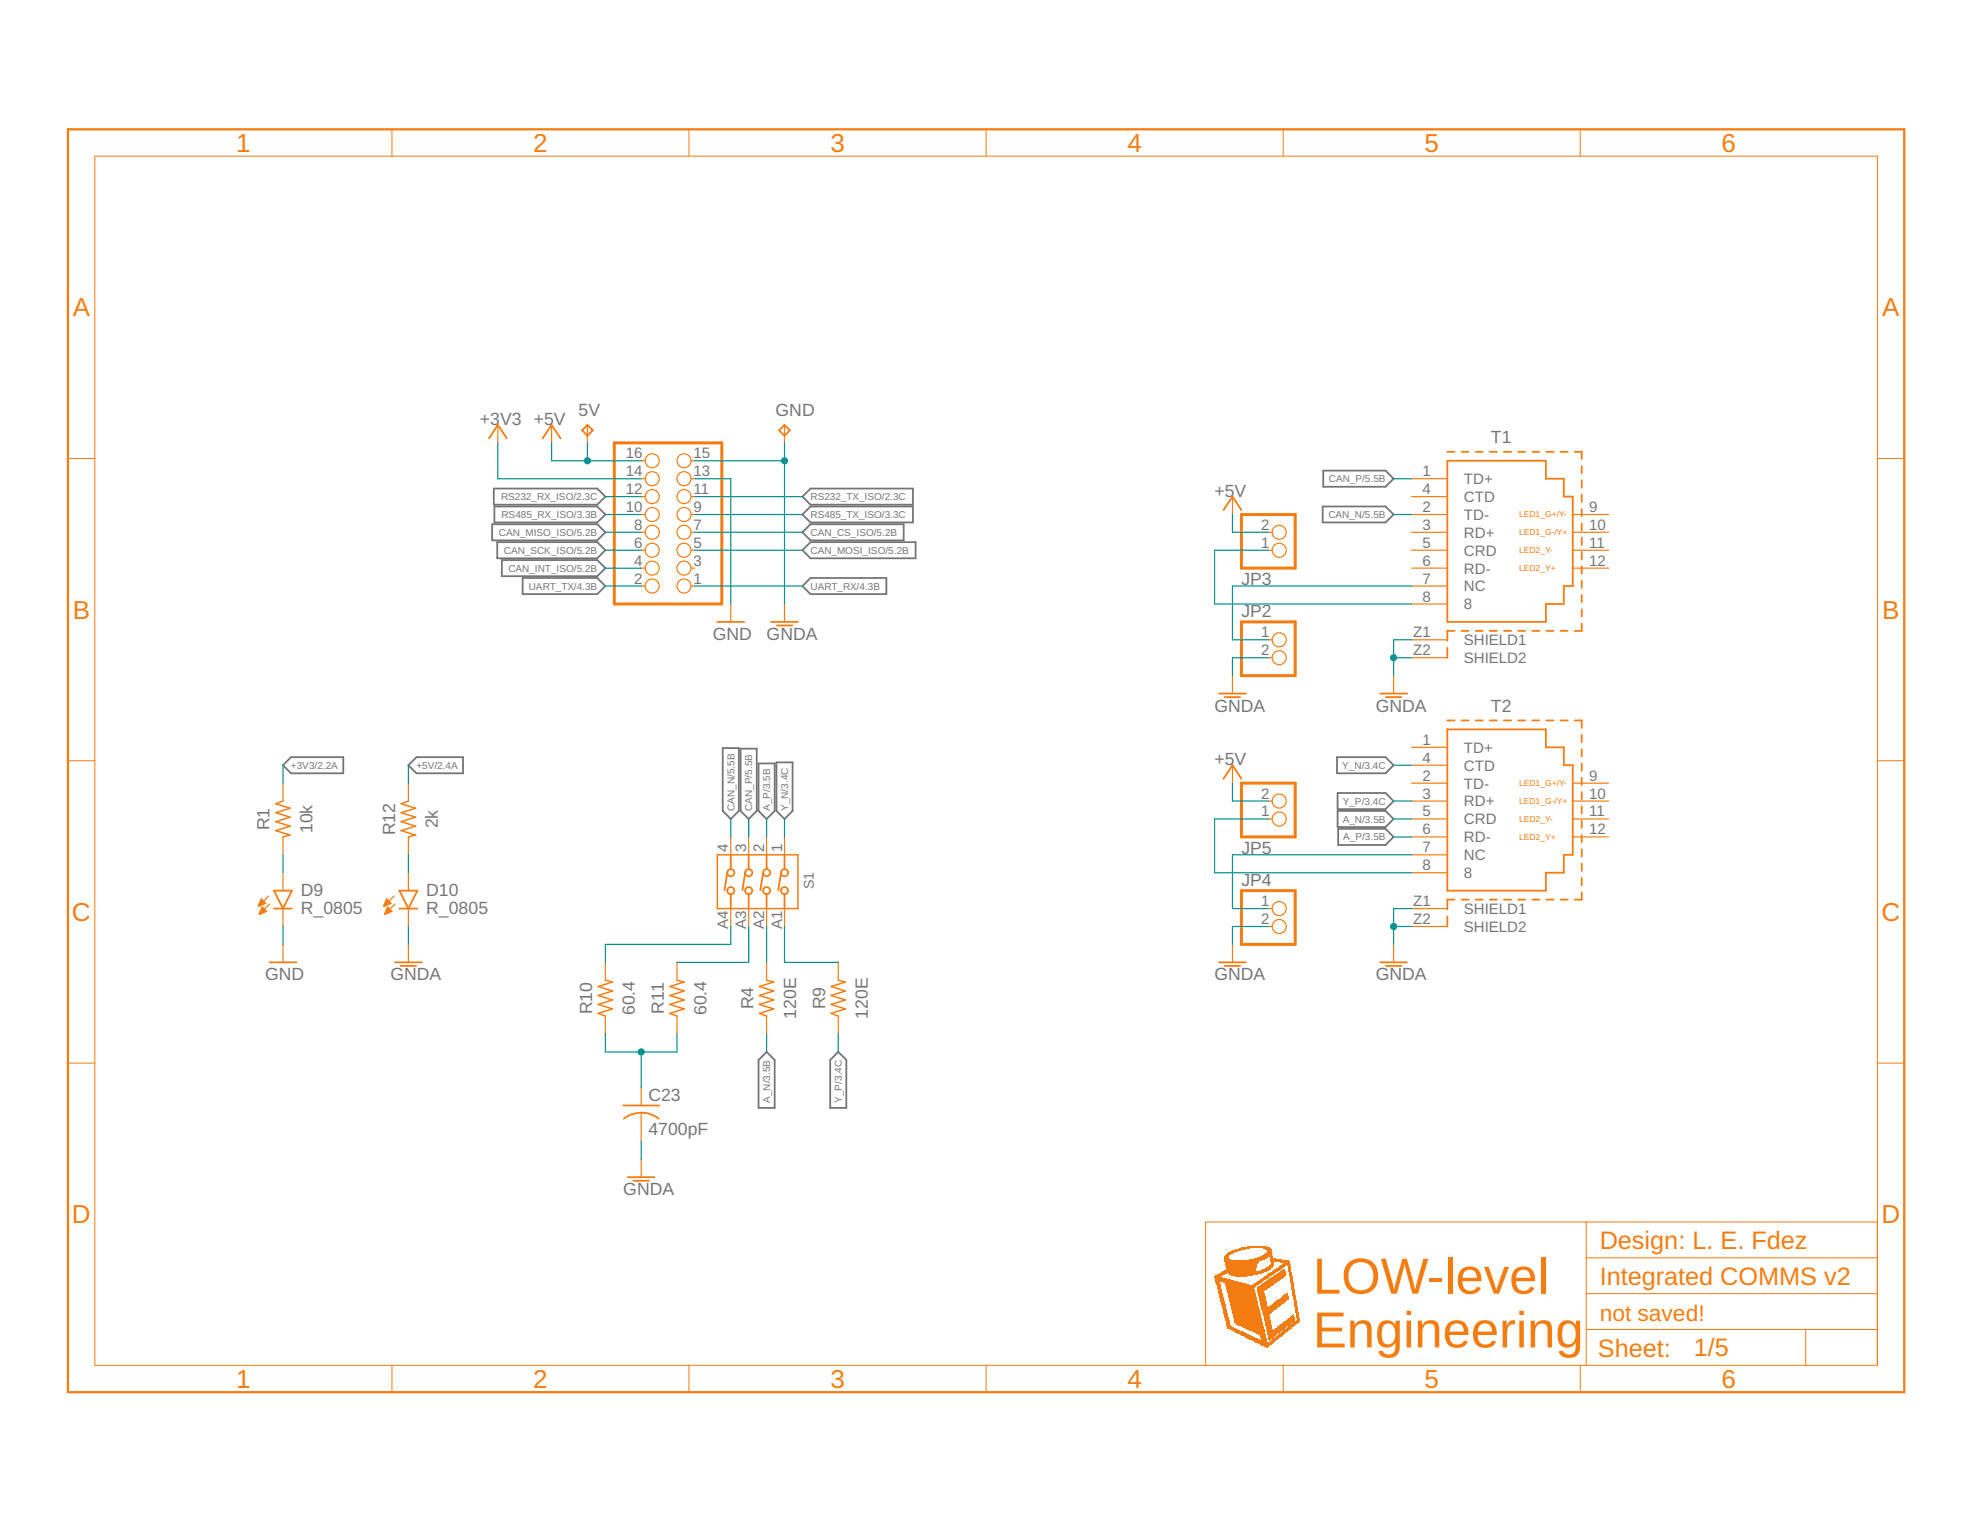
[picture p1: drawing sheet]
<svg xmlns="http://www.w3.org/2000/svg" width="279mm" height="216mm" viewBox="0 0 279 216" stroke-linecap="round" stroke-linejoin="round" font-family="sans-serif">
<defs><g id="words">
<g font-size="7.2" fill="#f57c10">
<text x="186.1" y="183.4">LOW-level</text>
<text x="186.1" y="191">Engineering</text>
</g>
<g font-size="3.7" fill="#f57c10">
<text x="33.5" y="21.5">1</text>
<text x="75.6" y="21.5">2</text>
<text x="117.7" y="21.5">3</text>
<text x="159.8" y="21.5">4</text>
<text x="201.9" y="21.5">5</text>
<text x="244.1" y="21.5">6</text>
<text x="10.3" y="44.9">A</text>
<text x="266.8" y="44.9">A</text>
<text x="10.3" y="87.7">B</text>
<text x="266.8" y="87.7">B</text>
<text x="10.2" y="130.6">C</text>
<text x="266.7" y="130.6">C</text>
<text x="10.2" y="173.4">D</text>
<text x="266.7" y="173.4">D</text>
<text x="33.5" y="196.7">1</text>
<text x="75.6" y="196.7">2</text>
<text x="117.7" y="196.7">3</text>
<text x="159.8" y="196.7">4</text>
<text x="201.9" y="196.7">5</text>
<text x="244.1" y="196.7">6</text>
</g>
<g font-size="3.6" fill="#f57c10">
<text x="226.8" y="177">Design: L. E. Fdez</text>
<text x="226.8" y="182.1">Integrated COMMS v2</text>
<text x="226.5" y="192.4">Sheet:</text>
<text x="240.1" y="192.3">1/5</text>
</g>
<text font-size="3.2" fill="#f57c10" x="226.8" y="187.2">not saved!</text>
<g font-size="2.5" fill="#757575">
<text x="82" y="59">5V</text>
<text x="109.9" y="59">GND</text>
<text x="68" y="60.2">+3V3 +5V</text>
<text x="211.3" y="62.8">T1</text>
<text x="172.2" y="70.4">+5V</text>
<text x="176" y="83">JP3</text>
<text x="176" y="87.5">JP2</text>
<text x="101.1" y="90.7">GND</text>
<text x="108.7" y="90.7">GNDA</text>
<text x="172.2" y="100.9">GNDA</text>
<text x="195" y="100.9">GNDA</text>
<text x="211.3" y="100.9">T2</text>
<text x="172.2" y="108.5">+5</text>
<text x="175" y="108.5">V</text>
<text x="38.2" y="117.7" transform="rotate(-90 38.2 117.7)">R1</text>
<text x="44.3" y="118.1" transform="rotate(-90 44.3 118.1)">10k</text>
<text x="56" y="118.4" transform="rotate(-90 56 118.4)">R12</text>
<text x="62.1" y="117.4" transform="rotate(-90 62.1 117.4)">2k</text>
<text x="176" y="125.6">JP4</text>
<text x="176" y="121.1">JP5</text>
<text x="42.6" y="129.6">R_0805</text>
<text x="42.6" y="127">D9</text>
<text x="60.4" y="129.6">R_0805</text>
<text x="60.4" y="127">D10</text>
<text x="37.6" y="139">GND</text>
<text x="55.3" y="139">GNDA</text>
<text x="83.9" y="143.8" transform="rotate(-90 83.9 143.8)">R10</text>
<text x="90" y="143.9" transform="rotate(-90 90 143.9)">60.4</text>
<text x="94.1" y="143.7" transform="rotate(-90 94.1 143.7)">R11</text>
<text x="100.2" y="143.9" transform="rotate(-90 100.2 143.9)">60.4</text>
<text x="106.8" y="143.1" transform="rotate(-90 106.8 143.1)">R4</text>
<text x="117" y="143.1" transform="rotate(-90 117 143.1)">R9</text>
<text x="172.2" y="139">GNDA</text>
<text x="195" y="139">GNDA</text>
<text x="112.9" y="144.4" transform="rotate(-90 112.9 144.4)">120E</text>
<text x="123" y="144.4" transform="rotate(-90 123 144.4)">120E</text>
<text x="91.9" y="160.9">4700pF</text>
<text x="91.9" y="156.1">C23</text>
<text x="88.4" y="169.4">GNDA</text>
</g>
<g font-size="2.1" fill="#757575">
<text x="88.7" y="65">16</text>
<text x="98.3" y="65">15</text>
<text x="88.7" y="70">12</text>
<text x="88.7" y="67.5">14</text>
<text x="98.3" y="70">11</text>
<text x="98.3" y="67.5">13</text>
<text x="201.7" y="67.5">1</text>
<text x="201.7" y="70">4</text>
<text x="207.5" y="68.6">TD+</text>
<text x="207.5" y="71.2">CTD</text>
<text x="88.7" y="72.6">10</text>
<text x="89.9" y="77.7">6</text>
<text x="89.9" y="75.1">8</text>
<text x="98.3" y="77.7">5</text>
<text x="98.3" y="75.1">7</text>
<text x="98.3" y="72.6">9</text>
<text x="178.8" y="77.7">1</text>
<text x="178.8" y="75.1">2</text>
<text x="201.7" y="72.6">2</text>
<text x="201.7" y="75.1">3</text>
<text x="201.7" y="77.7">5</text>
<text x="207.5" y="73.7">TD-</text>
<text x="207.5" y="76.2">RD+</text>
<text x="225.3" y="72.6">9</text>
<text x="225.3" y="75.1">10</text>
<text x="225.3" y="77.7">11</text>
<text x="89.9" y="82.7">2</text>
<text x="89.9" y="80.2">4</text>
<text x="98.3" y="82.7">1</text>
<text x="98.3" y="80.2">3</text>
<text x="201.7" y="80.2">6</text>
<text x="201.7" y="82.7">7</text>
<text x="207.5" y="78.8">CRD</text>
<text x="207.5" y="81.3">RD-</text>
<text x="207.5" y="83.8">NC</text>
<text x="225.3" y="80.2">12</text>
<text x="201.7" y="85.3">8</text>
<text x="207.5" y="86.4">8</text>
<text x="178.8" y="90.3">1</text>
<text x="178.8" y="92.9">2</text>
<text x="200.3" y="90.3">Z1</text>
<text x="200.3" y="92.9">Z2</text>
<text x="207.5" y="91.5">SHIELD1</text>
<text x="207.5" y="94">SHIELD2</text>
<text x="201.7" y="105.6">1</text>
<text x="207.5" y="106.7">TD+</text>
<text x="178.8" y="113.2">2</text>
<text x="201.7" y="108.1">4</text>
<text x="201.7" y="110.7">2</text>
<text x="201.7" y="113.2">3</text>
<text x="207.5" y="109.2">CTD</text>
<text x="207.5" y="111.8">TD-</text>
<text x="225.3" y="110.7">9</text>
<text x="225.3" y="113.2">10</text>
<text x="178.8" y="115.7">1</text>
<text x="201.7" y="115.7">5</text>
<text x="201.7" y="118.3">6</text>
<text x="207.5" y="114.3">RD+</text>
<text x="207.5" y="116.9">CRD</text>
<text x="207.5" y="119.4">RD-</text>
<text x="225.3" y="115.7">11</text>
<text x="225.3" y="118.3">12</text>
<text x="103.2" y="120.8" transform="rotate(-90 103.2 120.8)">4</text>
<text x="105.8" y="120.8" transform="rotate(-90 105.8 120.8)">3</text>
<text x="108.3" y="120.8" transform="rotate(-90 108.3 120.8)">2</text>
<text x="110.9" y="120.8" transform="rotate(-90 110.9 120.8)">1</text>
<text x="201.7" y="123.4">8</text>
<text x="201.7" y="120.8">7</text>
<text x="207.5" y="124.5">8</text>
<text x="207.5" y="121.9">NC</text>
<text x="103.2" y="131.8" transform="rotate(-90 103.2 131.8)">A4</text>
<text x="105.8" y="131.8" transform="rotate(-90 105.8 131.8)">A3</text>
<text x="108.3" y="131.8" transform="rotate(-90 108.3 131.8)">A2</text>
<text x="110.9" y="131.8" transform="rotate(-90 110.9 131.8)">A1</text>
<text x="178.8" y="128.4">1</text>
<text x="178.8" y="131">2</text>
<text x="200.3" y="128.4">Z1</text>
<text x="200.3" y="131">Z2</text>
<text x="207.5" y="129.6">SHIELD1</text>
<text x="207.5" y="132.1">SHIELD2</text>
</g>
<text font-size="2" fill="#757575" x="115.4" y="126.1" transform="rotate(-90 115.4 126.1)">S1</text>
<g font-size="1.4" fill="#757575">
<text x="71" y="70.9">RS232_RX_ISO/2.3C</text>
<text x="114.9" y="70.9">RS232_TX_ISO/2.3C</text>
<text x="188.4" y="68.4">CAN_P/5.5B</text>
<text x="70.7" y="76">CAN_MISO_ISO/5.2B</text>
<text x="71.1" y="73.4">RS485_RX_ISO/3.3B</text>
<text x="114.9" y="73.4">RS485_TX_ISO/3.3C</text>
<text x="114.9" y="76">CAN_CS_ISO/5.2B</text>
<text x="188.3" y="73.4">CAN_N/5.5B</text>
<text x="71.4" y="78.5">CAN_SCK_ISO/5.2B</text>
<text x="72.1" y="81.1">CAN_INT_ISO/5.2B</text>
<text x="75" y="83.6">UART_TX/4.3B</text>
<text x="114.9" y="78.5">CAN_MOSI_ISO/5.2B</text>
<text x="114.9" y="83.6">UART_RX/4.3B</text>
<text x="41.2" y="109">+3V3/2.2A</text>
<text x="59" y="109">+5V/2.4A</text>
<text x="190.3" y="109">Y_N/3.4C</text>
<text x="104.1" y="115" transform="rotate(-90 104.1 115)">CAN_N/5.5B</text>
<text x="106.6" y="115" transform="rotate(-90 106.6 115)">CAN_P/5.5B</text>
<text x="109.2" y="115" transform="rotate(-90 109.2 115)">A_P/3.5B</text>
<text x="111.7" y="115" transform="rotate(-90 111.7 115)">Y_N/3.4C</text>
<text x="190.3" y="116.6">A_N/3.5B</text>
<text x="190.3" y="114.1">Y_P/3.4C</text>
<text x="190.4" y="119.1">A_P/3.5B</text>
<text x="109.2" y="156.3" transform="rotate(-90 109.2 156.3)">A_N/3.5B</text>
<text x="119.3" y="156.3" transform="rotate(-90 119.3 156.3)">Y_P/3.4C</text>
</g>
<g font-size="1.2" fill="#f57c10">
<text x="215.3" y="75.9">LED1_G-/Y+</text>
<text x="215.3" y="73.4">LED1_G+/Y-</text>
<text x="215.3" y="78.4">LED2_Y-</text>
<text x="215.3" y="81">LED2_Y+</text>
<text x="215.3" y="114">LED1_G-/Y+</text>
<text x="215.3" y="111.4">LED1_G+/Y-</text>
<text x="215.3" y="116.5">LED2_Y-</text>
<text x="215.3" y="119.1">LED2_Y+</text>
</g>
</g></defs>
<g fill="none" stroke="#757575" stroke-width=".25">
<path d="M69.8 74.3h14.9l1.1 1.2-1.1 1.1h-14.9zM70 69.3h14.7l1.1 1.1-1.1 1.1h-14.7zM70.1 71.8h14.6l1.1 1.1-1.1 1.2h-14.6zM70.5 76.9h14.2l1.1 1.1-1.1 1.1h-14.2zM71.1 79.4h13.6l1.1 1.1-1.1 1.2h-13.6zM113.7 70.4l1.2-1.1h14.5v2.2h-14.5zM113.7 72.9l1.2-1.1h14.5v2.3h-14.5zM114.9 76.9h14.9v2.2h-14.9l-1.2-1.1zM114.9 74.3h13.2v2.3h-13.2l-1.2-1.1zM187.5 71.8h8.9l1.1 1.1-1.1 1.2h-8.9zM187.6 66.7h8.8l1.1 1.2-1.1 1.1h-8.8zM74.1 81.9h10.6l1.1 1.2-1.1 1.1h-10.6z"/>
<path d="M113.7 83.1l1.2-1.2h10.7v2.3h-10.7zM41.3 107.3h7.4v2.3h-7.4l-1.2-1.1zM57.9 108.5l1.1-1.2h6.6v2.3h-6.6zM102.4 106h2.3v9l-1.1 1.1-1.2-1.1zM105 106.1h2.3v8.9l-1.2 1.1-1.1-1.1zM107.5 108.2h2.3v6.8l-1.1 1.1-1.2-1.1zM110.1 108.1h2.3v6.9l-1.2 1.1-1.1-1.1zM189.5 107.3h6.9l1.1 1.2-1.1 1.1h-6.9zM189.6 115h6.8l1.1 1.1-1.1 1.1h-6.8zM189.6 112.4h6.8l1.1 1.2-1.1 1.1h-6.8zM189.7 117.5h6.7l1.1 1.1-1.1 1.2h-6.7zM107.5 150.3l1.2-1.2 1.1 1.2v6.8h-2.3z"/>
<path d="M117.7 150.3l1.1-1.2 1.2 1.2v6.8h-2.3z"/>
</g>
<g fill="#f57c10">
<path d="M179.5 191h.2z" fill-rule="evenodd"/>
<path d="M179.4 190.9l.3 .1z" fill-rule="evenodd"/>
<path d="M179.4 190.9h.4z" fill-rule="evenodd"/>
<path d="M179.3 190.9h.5z" fill-rule="evenodd"/>
<path d="M179.3 190.8l.5 .1z" fill-rule="evenodd"/>
<path d="M179.2 190.8h.7z" fill-rule="evenodd"/>
<path d="M179.1 190.8h.9z" fill-rule="evenodd"/>
<path d="M179 190.7l1 .1z" fill-rule="evenodd"/>
<path d="M178.9 190.7h1.1z" fill-rule="evenodd"/>
<path d="M178.8 190.6l1.3 .1z" fill-rule="evenodd"/>
<path d="M178.8 190.6h1.3z" fill-rule="evenodd"/>
<path d="M178.7 190.6h1.5z" fill-rule="evenodd"/>
<path d="M178.6 190.5l1.6 .1z" fill-rule="evenodd"/>
<path d="M178.6 190.5h1.7z" fill-rule="evenodd"/>
<path d="M178.5 190.5h1.8z" fill-rule="evenodd"/>
<path d="M178.4 190.4l1.3 .1z" fill-rule="evenodd"/>
<path d="M179.7 190.4l.7 .1z" fill-rule="evenodd"/>
<path d="M178.3 190.4h1.3z" fill-rule="evenodd"/>
<path d="M179.8 190.4h.6z" fill-rule="evenodd"/>
<path d="M178.2 190.3l1.4 .1z" fill-rule="evenodd"/>
<path d="M179.9 190.3l.5 .1z" fill-rule="evenodd"/>
<path d="M178.2 190.3l1.4 .1z" fill-rule="evenodd"/>
<path d="M179.9 190.3l.6 .1z" fill-rule="evenodd"/>
<path d="M178.1 190.3h1.5z" fill-rule="evenodd"/>
<path d="M179.9 190.3h.7z" fill-rule="evenodd"/>
<path d="M178 190.2l1.6 .1z" fill-rule="evenodd"/>
<path d="M180 190.2l.6 .1z" fill-rule="evenodd"/>
<path d="M177.9 190.2h1.7z" fill-rule="evenodd"/>
<path d="M180 190.2h.6z" fill-rule="evenodd"/>
<path d="M177.9 190.1l1.7 .1z" fill-rule="evenodd"/>
<path d="M180.1 190.1l.6 .1z" fill-rule="evenodd"/>
<path d="M177.8 190.1l1.8 .1z" fill-rule="evenodd"/>
<path d="M180.1 190.1l.6 .1z" fill-rule="evenodd"/>
<path d="M177.7 190.1h1.9z" fill-rule="evenodd"/>
<path d="M180.1 190.1h.7z" fill-rule="evenodd"/>
<path d="M177.6 190l2 .1z" fill-rule="evenodd"/>
<path d="M180.2 190l.6 .1z" fill-rule="evenodd"/>
<path d="M177.5 190h1.2z" fill-rule="evenodd"/>
<path d="M178.8 190h.8z" fill-rule="evenodd"/>
<path d="M180.3 190h.5z" fill-rule="evenodd"/>
<path d="M177.5 189.9l1.1 .1z" fill-rule="evenodd"/>
<path d="M178.8 189.9l.7 .1z" fill-rule="evenodd"/>
<path d="M179.9 189.9l.1 .1z" fill-rule="evenodd"/>
<path d="M180.3 189.9l.6 .1z" fill-rule="evenodd"/>
<path d="M177.4 189.9l1.1 .1z" fill-rule="evenodd"/>
<path d="M178.8 189.9l.7 .1z" fill-rule="evenodd"/>
<path d="M179.9 189.9l.1 .1z" fill-rule="evenodd"/>
<path d="M180.4 189.9l.6 .1z" fill-rule="evenodd"/>
<path d="M177.3 189.9h1.2z" fill-rule="evenodd"/>
<path d="M178.8 189.9h.7z" fill-rule="evenodd"/>
<path d="M179.9 189.9h.2z" fill-rule="evenodd"/>
<path d="M180.4 189.9h.6z" fill-rule="evenodd"/>
<path d="M177.2 189.8l1.2 .1z" fill-rule="evenodd"/>
<path d="M178.8 189.8l.7 .1z" fill-rule="evenodd"/>
<path d="M179.9 189.8l.2 .1z" fill-rule="evenodd"/>
<path d="M180.4 189.8l.6 .1z" fill-rule="evenodd"/>
<path d="M177.1 189.8h1.2z" fill-rule="evenodd"/>
<path d="M178.8 189.8h.7z" fill-rule="evenodd"/>
<path d="M179.9 189.8h.3z" fill-rule="evenodd"/>
<path d="M180.5 189.8h.6z" fill-rule="evenodd"/>
<path d="M177.1 189.8h1.1z" fill-rule="evenodd"/>
<path d="M178.7 189.8h.8z" fill-rule="evenodd"/>
<path d="M179.9 189.8h.3z" fill-rule="evenodd"/>
<path d="M180.5 189.8h.7z" fill-rule="evenodd"/>
<path d="M177 189.7l1.1 .1z" fill-rule="evenodd"/>
<path d="M178.7 189.7l.8 .1z" fill-rule="evenodd"/>
<path d="M179.9 189.7l.4 .1z" fill-rule="evenodd"/>
<path d="M180.6 189.7l.6 .1z" fill-rule="evenodd"/>
<path d="M176.9 189.7h1.2z" fill-rule="evenodd"/>
<path d="M178.7 189.7h.8z" fill-rule="evenodd"/>
<path d="M179.8 189.7h.5z" fill-rule="evenodd"/>
<path d="M180.6 189.7h.6z" fill-rule="evenodd"/>
<path d="M176.8 189.7h1.2z" fill-rule="evenodd"/>
<path d="M178.7 189.7h.8z" fill-rule="evenodd"/>
<path d="M179.8 189.7h.6z" fill-rule="evenodd"/>
<path d="M180.7 189.7h.6z" fill-rule="evenodd"/>
<path d="M176.8 189.6l1.1 .1z" fill-rule="evenodd"/>
<path d="M178.7 189.6l.8 .1z" fill-rule="evenodd"/>
<path d="M179.9 189.6l.5 .1z" fill-rule="evenodd"/>
<path d="M180.7 189.6l.7 .1z" fill-rule="evenodd"/>
<path d="M176.7 189.6h1.1z" fill-rule="evenodd"/>
<path d="M178.7 189.6h.8z" fill-rule="evenodd"/>
<path d="M179.9 189.6h.5z" fill-rule="evenodd"/>
<path d="M180.8 189.6h.6z" fill-rule="evenodd"/>
<path d="M176.6 189.5l1.1 .1z" fill-rule="evenodd"/>
<path d="M178.7 189.5l.8 .1z" fill-rule="evenodd"/>
<path d="M179.8 189.5l.7 .1z" fill-rule="evenodd"/>
<path d="M180.8 189.5l.6 .1z" fill-rule="evenodd"/>
<path d="M176.5 189.5h1.1z" fill-rule="evenodd"/>
<path d="M178.6 189.5h.9z" fill-rule="evenodd"/>
<path d="M179.8 189.5h.8z" fill-rule="evenodd"/>
<path d="M180.9 189.5h.6z" fill-rule="evenodd"/>
<path d="M176.4 189.5h1.1z" fill-rule="evenodd"/>
<path d="M178.6 189.5h.8z" fill-rule="evenodd"/>
<path d="M179.8 189.5h.8z" fill-rule="evenodd"/>
<path d="M180.9 189.5h.6z" fill-rule="evenodd"/>
<path d="M176.4 189.4l1.1 .1z" fill-rule="evenodd"/>
<path d="M178.6 189.4l.8 .1z" fill-rule="evenodd"/>
<path d="M179.8 189.4l.8 .1z" fill-rule="evenodd"/>
<path d="M181 189.4l.6 .1z" fill-rule="evenodd"/>
<path d="M176.3 189.4h1.1z" fill-rule="evenodd"/>
<path d="M178.6 189.4h.8z" fill-rule="evenodd"/>
<path d="M179.8 189.4h.9z" fill-rule="evenodd"/>
<path d="M181 189.4h.6z" fill-rule="evenodd"/>
<path d="M176.2 189.4h1.1z" fill-rule="evenodd"/>
<path d="M178.6 189.4h.8z" fill-rule="evenodd"/>
<path d="M179.8 189.4h.9z" fill-rule="evenodd"/>
<path d="M181.1 189.4h.6z" fill-rule="evenodd"/>
<path d="M176.1 189.3l1.1 .1z" fill-rule="evenodd"/>
<path d="M178.6 189.3l.8 .1z" fill-rule="evenodd"/>
<path d="M179.8 189.3l1 .1z" fill-rule="evenodd"/>
<path d="M181.1 189.3l.6 .1z" fill-rule="evenodd"/>
<path d="M176.1 189.3h1z" fill-rule="evenodd"/>
<path d="M178.6 189.3h.8z" fill-rule="evenodd"/>
<path d="M179.8 189.3h1z" fill-rule="evenodd"/>
<path d="M181.2 189.3h.6z" fill-rule="evenodd"/>
<path d="M176 189.2l1.1 .1z" fill-rule="evenodd"/>
<path d="M178.6 189.2l.8 .1z" fill-rule="evenodd"/>
<path d="M179.8 189.2l1.1 .1z" fill-rule="evenodd"/>
<path d="M181.2 189.2l.6 .1z" fill-rule="evenodd"/>
<path d="M175.9 189.2h1.1z" fill-rule="evenodd"/>
<path d="M178.6 189.2h.8z" fill-rule="evenodd"/>
<path d="M179.7 189.2h1.3z" fill-rule="evenodd"/>
<path d="M181.3 189.2h.5z" fill-rule="evenodd"/>
<path d="M175.9 189.2h1z" fill-rule="evenodd"/>
<path d="M178.5 189.2h.8z" fill-rule="evenodd"/>
<path d="M179.7 189.2h1.3z" fill-rule="evenodd"/>
<path d="M181.3 189.2h.6z" fill-rule="evenodd"/>
<path d="M175.8 189.1l1 .1z" fill-rule="evenodd"/>
<path d="M178.4 189.1l.9 .1z" fill-rule="evenodd"/>
<path d="M179.7 189.1l1.3 .1z" fill-rule="evenodd"/>
<path d="M181.4 189.1l.6 .1z" fill-rule="evenodd"/>
<path d="M175.7 189.1h1z" fill-rule="evenodd"/>
<path d="M178.4 189.1h.9z" fill-rule="evenodd"/>
<path d="M179.7 189.1h1.3z" fill-rule="evenodd"/>
<path d="M181.4 189.1h.6z" fill-rule="evenodd"/>
<path d="M175.6 189l1.1 .1z" fill-rule="evenodd"/>
<path d="M178.3 189l1 .1z" fill-rule="evenodd"/>
<path d="M179.7 189l1.4 .1z" fill-rule="evenodd"/>
<path d="M181.4 189l.6 .1z" fill-rule="evenodd"/>
<path d="M175.5 189l1.1 .1z" fill-rule="evenodd"/>
<path d="M178.2 189l1.1 .1z" fill-rule="evenodd"/>
<path d="M179.7 189l1.5 .1z" fill-rule="evenodd"/>
<path d="M181.5 189l.6 .1z" fill-rule="evenodd"/>
<path d="M175.5 189h1z" fill-rule="evenodd"/>
<path d="M178.1 189h1.2z" fill-rule="evenodd"/>
<path d="M179.7 189h1.5z" fill-rule="evenodd"/>
<path d="M181.5 189h.6z" fill-rule="evenodd"/>
<path d="M175.4 188.9l1 .1z" fill-rule="evenodd"/>
<path d="M178 188.9l1.3 .1z" fill-rule="evenodd"/>
<path d="M179.7 188.9l1.6 .1z" fill-rule="evenodd"/>
<path d="M181.6 188.9l.6 .1z" fill-rule="evenodd"/>
<path d="M175.3 188.9h1z" fill-rule="evenodd"/>
<path d="M177.9 188.9h1.4z" fill-rule="evenodd"/>
<path d="M179.6 188.9h1.7z" fill-rule="evenodd"/>
<path d="M181.6 188.9h.6z" fill-rule="evenodd"/>
<path d="M175.2 188.8l1.1 .1z" fill-rule="evenodd"/>
<path d="M177.8 188.8l1.5 .1z" fill-rule="evenodd"/>
<path d="M179.7 188.8l1.7 .1z" fill-rule="evenodd"/>
<path d="M181.7 188.8l.6 .1z" fill-rule="evenodd"/>
<path d="M175.2 188.8l1 .1z" fill-rule="evenodd"/>
<path d="M177.7 188.8l1.6 .1z" fill-rule="evenodd"/>
<path d="M179.7 188.8l1.7 .1z" fill-rule="evenodd"/>
<path d="M181.7 188.8l.6 .1z" fill-rule="evenodd"/>
<path d="M175.1 188.8h1z" fill-rule="evenodd"/>
<path d="M177.7 188.8h1.6z" fill-rule="evenodd"/>
<path d="M179.7 188.8h1.7z" fill-rule="evenodd"/>
<path d="M181.8 188.8h.6z" fill-rule="evenodd"/>
<path d="M175 188.7l1 .1z" fill-rule="evenodd"/>
<path d="M177.6 188.7l1.7 .1z" fill-rule="evenodd"/>
<path d="M179.6 188.7l1.9 .1z" fill-rule="evenodd"/>
<path d="M181.8 188.7l.6 .1z" fill-rule="evenodd"/>
<path d="M174.9 188.7h1z" fill-rule="evenodd"/>
<path d="M177.5 188.7h1.7z" fill-rule="evenodd"/>
<path d="M179.6 188.7h1.9z" fill-rule="evenodd"/>
<path d="M181.9 188.7h.6z" fill-rule="evenodd"/>
<path d="M174.9 188.7h.9z" fill-rule="evenodd"/>
<path d="M177.4 188.7h1.8z" fill-rule="evenodd"/>
<path d="M179.6 188.7h2z" fill-rule="evenodd"/>
<path d="M181.9 188.7h.6z" fill-rule="evenodd"/>
<path d="M174.8 188.6l.9 .1z" fill-rule="evenodd"/>
<path d="M177.3 188.6l1.9 .1z" fill-rule="evenodd"/>
<path d="M179.6 188.6l.8 .1z" fill-rule="evenodd"/>
<path d="M180.4 188.6l1.2 .1z" fill-rule="evenodd"/>
<path d="M181.9 188.6l.7 .1z" fill-rule="evenodd"/>
<path d="M174.7 188.6h1z" fill-rule="evenodd"/>
<path d="M177.2 188.6h2z" fill-rule="evenodd"/>
<path d="M179.6 188.6h.8z" fill-rule="evenodd"/>
<path d="M180.5 188.6h1.2z" fill-rule="evenodd"/>
<path d="M182 188.6h.6z" fill-rule="evenodd"/>
<path d="M174.6 188.6h1z" fill-rule="evenodd"/>
</g>
<g fill="#f57c10">
<path d="M179.5 191h.2zM179.5 191h.2z"/>
<path d="M179.4 190.9l.3 .1zM179.4 190.9l.3 .1z"/>
<path d="M179.4 190.9h.4zM179.4 190.9h.4z"/>
<path d="M179.3 190.9h.5zM179.3 190.9h.5z"/>
<path d="M179.3 190.8l.5 .1zM179.3 190.8l.5 .1z"/>
<path d="M179.2 190.8h.7zM179.2 190.8h.7z"/>
<path d="M179.1 190.8h.9zM179.1 190.8h.9z"/>
<path d="M179 190.7l1 .1zM179 190.7l1 .1z"/>
<path d="M178.9 190.7h1.1zM178.9 190.7h1.1z"/>
<path d="M178.8 190.6l1.3 .1zM178.8 190.6l1.3 .1z"/>
<path d="M178.8 190.6h1.3zM178.8 190.6h1.3z"/>
<path d="M178.7 190.6h1.5zM178.7 190.6h1.5z"/>
<path d="M178.6 190.5l1.6 .1zM178.6 190.5l1.6 .1z"/>
<path d="M178.6 190.5h1.7zM178.6 190.5h1.7z"/>
<path d="M178.5 190.5h1.8zM178.5 190.5h1.8z"/>
<path d="M178.4 190.4l1.3 .1zM178.4 190.4l1.3 .1z"/>
<path d="M179.7 190.4l.7 .1zM179.7 190.4l.7 .1z"/>
<path d="M178.3 190.4h1.3zM178.3 190.4h1.3z"/>
<path d="M179.8 190.4h.6zM179.8 190.4h.6z"/>
<path d="M178.2 190.3l1.4 .1zM178.2 190.3l1.4 .1z"/>
<path d="M179.9 190.3l.5 .1zM179.9 190.3l.5 .1z"/>
<path d="M178.2 190.3l1.4 .1zM178.2 190.3l1.4 .1z"/>
<path d="M179.9 190.3l.6 .1zM179.9 190.3l.6 .1z"/>
<path d="M178.1 190.3h1.5zM178.1 190.3h1.5z"/>
<path d="M179.9 190.3h.7zM179.9 190.3h.7z"/>
<path d="M178 190.2l1.6 .1zM178 190.2l1.6 .1z"/>
<path d="M180 190.2l.6 .1zM180 190.2l.6 .1z"/>
<path d="M177.9 190.2h1.7zM177.9 190.2h1.7z"/>
<path d="M180 190.2h.6zM180 190.2h.6z"/>
<path d="M177.9 190.1l1.7 .1zM177.9 190.1l1.7 .1z"/>
<path d="M180.1 190.1l.6 .1zM180.1 190.1l.6 .1z"/>
<path d="M177.8 190.1l1.8 .1zM177.8 190.1l1.8 .1z"/>
<path d="M180.1 190.1l.6 .1zM180.1 190.1l.6 .1z"/>
<path d="M177.7 190.1h1.9zM177.7 190.1h1.9z"/>
<path d="M180.1 190.1h.7zM180.1 190.1h.7z"/>
<path d="M177.6 190l2 .1zM177.6 190l2 .1z"/>
<path d="M180.2 190l.6 .1zM180.2 190l.6 .1z"/>
<path d="M177.5 190h1.2zM177.5 190h1.2z"/>
<path d="M178.8 190h.8zM178.8 190h.8z"/>
<path d="M180.3 190h.5zM180.3 190h.5z"/>
<path d="M177.5 189.9l1.1 .1zM177.5 189.9l1.1 .1z"/>
<path d="M178.8 189.9l.7 .1zM178.8 189.9l.7 .1z"/>
<path d="M179.9 189.9l.1 .1zM179.9 189.9l.1 .1z"/>
<path d="M180.3 189.9l.6 .1zM180.3 189.9l.6 .1z"/>
<path d="M177.4 189.9l1.1 .1zM177.4 189.9l1.1 .1z"/>
<path d="M178.8 189.9l.7 .1zM178.8 189.9l.7 .1z"/>
<path d="M179.9 189.9l.1 .1zM179.9 189.9l.1 .1z"/>
<path d="M180.4 189.9l.6 .1zM180.4 189.9l.6 .1z"/>
<path d="M177.3 189.9h1.2zM177.3 189.9h1.2z"/>
<path d="M178.8 189.9h.7zM178.8 189.9h.7z"/>
<path d="M179.9 189.9h.2zM179.9 189.9h.2z"/>
<path d="M180.4 189.9h.6zM180.4 189.9h.6z"/>
<path d="M177.2 189.8l1.2 .1zM177.2 189.8l1.2 .1z"/>
<path d="M178.8 189.8l.7 .1zM178.8 189.8l.7 .1z"/>
<path d="M179.9 189.8l.2 .1zM179.9 189.8l.2 .1z"/>
<path d="M180.4 189.8l.6 .1zM180.4 189.8l.6 .1z"/>
<path d="M177.1 189.8h1.2zM177.1 189.8h1.2z"/>
<path d="M178.8 189.8h.7zM178.8 189.8h.7z"/>
<path d="M179.9 189.8h.3zM179.9 189.8h.3z"/>
<path d="M180.5 189.8h.6zM180.5 189.8h.6z"/>
<path d="M177.1 189.8h1.1zM177.1 189.8h1.1z"/>
<path d="M178.7 189.8h.8zM178.7 189.8h.8z"/>
<path d="M179.9 189.8h.3zM179.9 189.8h.3z"/>
<path d="M180.5 189.8h.7zM180.5 189.8h.7z"/>
<path d="M177 189.7l1.1 .1zM177 189.7l1.1 .1z"/>
<path d="M178.7 189.7l.8 .1zM178.7 189.7l.8 .1z"/>
<path d="M179.9 189.7l.4 .1zM179.9 189.7l.4 .1z"/>
<path d="M180.6 189.7l.6 .1zM180.6 189.7l.6 .1z"/>
<path d="M176.9 189.7h1.2zM176.9 189.7h1.2z"/>
<path d="M178.7 189.7h.8zM178.7 189.7h.8z"/>
<path d="M179.8 189.7h.5zM179.8 189.7h.5z"/>
<path d="M180.6 189.7h.6zM180.6 189.7h.6z"/>
<path d="M176.8 189.7h1.2zM176.8 189.7h1.2z"/>
<path d="M178.7 189.7h.8zM178.7 189.7h.8z"/>
<path d="M179.8 189.7h.6zM179.8 189.7h.6z"/>
<path d="M180.7 189.7h.6zM180.7 189.7h.6z"/>
<path d="M176.8 189.6l1.1 .1zM176.8 189.6l1.1 .1z"/>
<path d="M178.7 189.6l.8 .1zM178.7 189.6l.8 .1z"/>
<path d="M179.9 189.6l.5 .1zM179.9 189.6l.5 .1z"/>
<path d="M180.7 189.6l.7 .1zM180.7 189.6l.7 .1z"/>
<path d="M176.7 189.6h1.1zM176.7 189.6h1.1z"/>
<path d="M178.7 189.6h.8zM178.7 189.6h.8z"/>
<path d="M179.9 189.6h.5zM179.9 189.6h.5z"/>
<path d="M180.8 189.6h.6zM180.8 189.6h.6z"/>
<path d="M176.6 189.5l1.1 .1zM176.6 189.5l1.1 .1z"/>
<path d="M178.7 189.5l.8 .1zM178.7 189.5l.8 .1z"/>
<path d="M179.8 189.5l.7 .1zM179.8 189.5l.7 .1z"/>
<path d="M180.8 189.5l.6 .1zM180.8 189.5l.6 .1z"/>
<path d="M176.5 189.5h1.1zM176.5 189.5h1.1z"/>
<path d="M178.6 189.5h.9zM178.6 189.5h.9z"/>
<path d="M179.8 189.5h.8zM179.8 189.5h.8z"/>
<path d="M180.9 189.5h.6zM180.9 189.5h.6z"/>
<path d="M176.4 189.5h1.1zM176.4 189.5h1.1z"/>
<path d="M178.6 189.5h.8zM178.6 189.5h.8z"/>
<path d="M179.8 189.5h.8zM179.8 189.5h.8z"/>
<path d="M180.9 189.5h.6zM180.9 189.5h.6z"/>
<path d="M176.4 189.4l1.1 .1zM176.4 189.4l1.1 .1z"/>
<path d="M178.6 189.4l.8 .1zM178.6 189.4l.8 .1z"/>
<path d="M179.8 189.4l.8 .1zM179.8 189.4l.8 .1z"/>
<path d="M181 189.4l.6 .1zM181 189.4l.6 .1z"/>
<path d="M176.3 189.4h1.1zM176.3 189.4h1.1z"/>
<path d="M178.6 189.4h.8zM178.6 189.4h.8z"/>
<path d="M179.8 189.4h.9zM179.8 189.4h.9z"/>
<path d="M181 189.4h.6zM181 189.4h.6z"/>
<path d="M176.2 189.4h1.1zM176.2 189.4h1.1z"/>
<path d="M178.6 189.4h.8zM178.6 189.4h.8z"/>
<path d="M179.8 189.4h.9zM179.8 189.4h.9z"/>
<path d="M181.1 189.4h.6zM181.1 189.4h.6z"/>
<path d="M176.1 189.3l1.2 .1zM176.1 189.3l1.1 .1z"/>
<path d="M178.6 189.3l.8 .1zM178.6 189.3l.8 .1z"/>
<path d="M179.8 189.3l1 .1zM179.8 189.3l1 .1z"/>
<path d="M181.1 189.3l.6 .1zM181.1 189.3l.6 .1z"/>
<path d="M176.1 189.3h1zM176.1 189.3h1z"/>
<path d="M178.6 189.3h.8zM178.6 189.3h.8z"/>
<path d="M179.8 189.3h1zM179.8 189.3h1z"/>
<path d="M181.2 189.3h.6zM181.2 189.3h.6z"/>
<path d="M176 189.2l1.1 .1zM176 189.2l1.1 .1z"/>
<path d="M178.6 189.2l.8 .1zM178.6 189.2l.8 .1z"/>
<path d="M179.8 189.2l1.1 .1zM179.8 189.2l1.1 .1z"/>
<path d="M181.2 189.2l.6 .1zM181.2 189.2l.6 .1z"/>
<path d="M175.9 189.2h1.1zM175.9 189.2h1.1z"/>
<path d="M178.6 189.2h.8zM178.6 189.2h.8z"/>
<path d="M179.7 189.2h1.3zM179.7 189.2h1.3z"/>
<path d="M181.2 189.2h.6zM181.3 189.2h.5z"/>
<path d="M175.9 189.2h1zM175.9 189.2h1z"/>
<path d="M178.5 189.2h.8zM178.5 189.2h.8z"/>
<path d="M179.7 189.2h1.3zM179.7 189.2h1.3z"/>
<path d="M181.3 189.2h.6zM181.3 189.2h.6z"/>
<path d="M175.8 189.1l1 .1zM175.8 189.1l1 .1z"/>
<path d="M178.4 189.1l.9 .1zM178.4 189.1l.9 .1z"/>
<path d="M179.7 189.1l1.3 .1zM179.7 189.1l1.3 .1z"/>
<path d="M181.4 189.1l.6 .1zM181.4 189.1l.6 .1z"/>
<path d="M175.7 189.1h1zM175.7 189.1h1z"/>
<path d="M178.3 189.1h1zM178.4 189.1h.9z"/>
<path d="M179.7 189.1h1.3zM179.7 189.1h1.3z"/>
<path d="M181.4 189.1h.6zM181.4 189.1h.6z"/>
<path d="M175.6 189l1.1 .1zM175.6 189l1.1 .1z"/>
<path d="M178.3 189l1 .1zM178.3 189l1 .1z"/>
<path d="M179.7 189l1.4 .1zM179.7 189l1.4 .1z"/>
<path d="M181.4 189l.6 .1zM181.4 189l.6 .1z"/>
<path d="M175.5 189l1.1 .1zM175.5 189l1.1 .1z"/>
<path d="M178.2 189l1.1 .1zM178.2 189l1.1 .1z"/>
<path d="M179.7 189l1.5 .1zM179.7 189l1.5 .1z"/>
<path d="M181.5 189l.6 .1zM181.5 189l.6 .1z"/>
<path d="M175.5 189h1zM175.5 189h1z"/>
<path d="M178.1 189h1.2zM178.1 189h1.2z"/>
<path d="M179.7 189h1.5zM179.7 189h1.5z"/>
<path d="M181.5 189h.6zM181.5 189h.6z"/>
<path d="M175.4 188.9l1 .1zM175.4 188.9l1 .1z"/>
<path d="M178 188.9l1.3 .1zM178 188.9l1.3 .1z"/>
<path d="M179.7 188.9l1.6 .1zM179.7 188.9l1.6 .1z"/>
<path d="M181.6 188.9l.6 .1zM181.6 188.9l.6 .1z"/>
<path d="M175.3 188.9h1zM175.3 188.9h1z"/>
<path d="M177.9 188.9h1.4zM177.9 188.9h1.4z"/>
<path d="M179.6 188.9h1.7zM179.6 188.9h1.7z"/>
<path d="M181.6 188.9h.6zM181.6 188.9h.6z"/>
<path d="M175.2 188.8l1.1 .1zM175.2 188.8l1.1 .1z"/>
<path d="M177.8 188.8l1.5 .1zM177.8 188.8l1.5 .1z"/>
<path d="M179.7 188.8l1.7 .1zM179.7 188.8l1.7 .1z"/>
<path d="M181.7 188.8l.6 .1zM181.7 188.8l.6 .1z"/>
<path d="M175.2 188.8l1 .1zM175.2 188.8l1 .1z"/>
<path d="M177.7 188.8l1.6 .1zM177.7 188.8l1.6 .1z"/>
<path d="M179.7 188.8l1.7 .1zM179.7 188.8l1.7 .1z"/>
<path d="M181.7 188.8l.6 .1zM181.7 188.8l.6 .1z"/>
<path d="M175.1 188.8h1zM175.1 188.8h1z"/>
<path d="M177.7 188.8h1.6zM177.7 188.8h1.6z"/>
<path d="M179.7 188.8h1.7zM179.7 188.8h1.7z"/>
<path d="M181.8 188.8h.6zM181.8 188.8h.6z"/>
<path d="M175 188.7l1 .1zM175 188.7l1 .1z"/>
<path d="M177.6 188.7l1.7 .1zM177.6 188.7l1.7 .1z"/>
<path d="M179.6 188.7l1.9 .1zM179.6 188.7l1.9 .1z"/>
<path d="M181.8 188.7l.6 .1zM181.8 188.7l.6 .1z"/>
<path d="M174.9 188.7h1zM174.9 188.7h1z"/>
<path d="M177.5 188.7h1.7zM177.5 188.7h1.7z"/>
<path d="M179.6 188.7h1.9zM179.6 188.7h1.9z"/>
<path d="M181.9 188.7h.6zM181.9 188.7h.6z"/>
<path d="M174.9 188.7h.9zM174.9 188.7h.9z"/>
<path d="M177.4 188.7h1.8zM177.4 188.7h1.8z"/>
<path d="M179.6 188.7h2zM179.6 188.7h2z"/>
<path d="M181.9 188.7h.6zM181.9 188.7h.6z"/>
<path d="M174.8 188.6l.9 .1zM174.8 188.6l.9 .1z"/>
<path d="M177.3 188.6l1.9 .1zM177.3 188.6l1.9 .1z"/>
<path d="M179.6 188.6l.8 .1zM179.6 188.6l.8 .1z"/>
<path d="M180.4 188.6l1.2 .1zM180.4 188.6l1.2 .1z"/>
<path d="M181.9 188.6l.7 .1zM181.9 188.6l.7 .1z"/>
<path d="M174.7 188.6h1zM174.7 188.6h1z"/>
<path d="M177.2 188.6h2zM177.2 188.6h2z"/>
<path d="M179.6 188.6h.8zM179.6 188.6h.8z"/>
<path d="M180.5 188.6h1.2zM180.5 188.6h1.2z"/>
<path d="M182 188.6h.6zM182 188.6h.6z"/>
<path d="M174.6 188.6h1zM174.6 188.6h1z"/>
</g>
<path d="M177.2 188.6h2" fill="none" stroke="#f57c10" stroke-width=".14"/>
<g fill="#f57c10">
<path d="M177.2 188.6h2zM177.2 188.6h2z"/>
<path d="M179.6 188.6h.8zM179.6 188.6h.8z"/>
<path d="M180.6 188.6h1.1zM180.6 188.6h1.1z"/>
<path d="M182.1 188.6h.5zM182.1 188.6h.5z"/>
<path d="M174.6 188.5l.9 .1zM174.6 188.5l.9 .1z"/>
</g>
<g fill="#f57c10">
<path d="M179.6 188.6h.8z" fill-rule="evenodd"/>
<path d="M180.6 188.6h1.1z" fill-rule="evenodd"/>
<path d="M182.1 188.6h.5z" fill-rule="evenodd"/>
<path d="M174.6 188.5l.9 .1z" fill-rule="evenodd"/>
</g>
<path d="M177.1 188.5h2.1" fill="none" stroke="#f57c10" stroke-width=".14"/>
<g fill="#f57c10">
<path d="M177.1 188.5l2.1 .1zM177.1 188.5l2.1 .1z"/>
<path d="M179.6 188.5l.8 .1zM179.6 188.5l.8 .1z"/>
<path d="M180.6 188.5l1.2 .1zM180.6 188.5l1.2 .1z"/>
<path d="M182.1 188.5l.6 .1zM182.1 188.5l.6 .1z"/>
<path d="M174.5 188.5h1zM174.5 188.5h1z"/>
</g>
<g fill="#f57c10">
<path d="M179.6 188.5l.8 .1z" fill-rule="evenodd"/>
<path d="M180.6 188.5l1.2 .1z" fill-rule="evenodd"/>
<path d="M182.1 188.5l.6 .1z" fill-rule="evenodd"/>
<path d="M174.5 188.5h1z" fill-rule="evenodd"/>
</g>
<path d="M177 188.5h2.2" fill="none" stroke="#f57c10" stroke-width=".14"/>
<g fill="#f57c10">
<path d="M177 188.5h2.2zM177 188.5h2.2z"/>
<path d="M179.6 188.5h.8zM179.6 188.5h.8z"/>
<path d="M180.7 188.5h1.1zM180.7 188.5h1.1z"/>
<path d="M182.1 188.5h.6zM182.1 188.5h.6z"/>
<path d="M174.4 188.4l.9 .1zM174.4 188.4l.9 .1z"/>
</g>
<g fill="#f57c10">
<path d="M179.6 188.5h.8z" fill-rule="evenodd"/>
<path d="M180.7 188.5h1.1z" fill-rule="evenodd"/>
<path d="M182.1 188.5h.6z" fill-rule="evenodd"/>
<path d="M174.4 188.4l.9 .1z" fill-rule="evenodd"/>
</g>
<path d="M176.9 188.5h2.3" fill="none" stroke="#f57c10" stroke-width=".14"/>
<g fill="#f57c10">
<path d="M176.9 188.4l2.3 .1zM176.9 188.4l2.3 .1z"/>
<path d="M179.6 188.4l.8 .1zM179.6 188.4l.8 .1z"/>
<path d="M180.7 188.4l1.2 .1zM180.7 188.4l1.2 .1z"/>
<path d="M182.2 188.4l.6 .1zM182.2 188.4l.6 .1z"/>
<path d="M174.3 188.4h1zM174.3 188.4h1z"/>
</g>
<g fill="#f57c10">
<path d="M179.6 188.4l.8 .1z" fill-rule="evenodd"/>
<path d="M180.7 188.4l1.2 .1z" fill-rule="evenodd"/>
<path d="M182.2 188.4l.6 .1z" fill-rule="evenodd"/>
<path d="M174.3 188.4h1z" fill-rule="evenodd"/>
</g>
<path d="M176.8 188.4h2.4" fill="none" stroke="#f57c10" stroke-width=".14"/>
<g fill="#f57c10">
<path d="M176.8 188.4h2.4zM176.8 188.4h2.4z"/>
<path d="M179.5 188.4h.9zM179.5 188.4h.9z"/>
<path d="M180.7 188.4h1.2zM180.7 188.4h1.2z"/>
<path d="M182.2 188.4h.6zM182.2 188.4h.6z"/>
<path d="M174.2 188.4h1zM174.2 188.4h1z"/>
</g>
<g fill="#f57c10">
<path d="M179.5 188.4h.9z" fill-rule="evenodd"/>
<path d="M180.7 188.4h1.2z" fill-rule="evenodd"/>
<path d="M182.2 188.4h.6z" fill-rule="evenodd"/>
<path d="M174.2 188.4h1z" fill-rule="evenodd"/>
</g>
<path d="M176.7 188.4h2.5" fill="none" stroke="#f57c10" stroke-width=".14"/>
<g fill="#f57c10">
<path d="M176.7 188.4h2.5zM176.7 188.4h2.5z"/>
<path d="M179.5 188.4h.8zM179.5 188.4h.8z"/>
<path d="M180.8 188.4h1.2zM180.8 188.4h1.2z"/>
<path d="M182.3 188.4h.6zM182.3 188.4h.6z"/>
<path d="M174.2 188.3l.9 .1zM174.2 188.3l.9 .1z"/>
</g>
<g fill="#f57c10">
<path d="M179.5 188.4h.8z" fill-rule="evenodd"/>
<path d="M180.8 188.4h1.2z" fill-rule="evenodd"/>
<path d="M182.3 188.4h.6z" fill-rule="evenodd"/>
<path d="M174.2 188.3l.9 .1z" fill-rule="evenodd"/>
</g>
<path d="M176.6 188.3h2.5" fill="none" stroke="#f57c10" stroke-width=".14"/>
<g fill="#f57c10">
<path d="M176.6 188.3l2.5 .1zM176.6 188.3l2.5 .1z"/>
<path d="M179.5 188.3l.8 .1zM179.5 188.3l.8 .1z"/>
<path d="M180.9 188.3l1.1 .1zM180.9 188.3l1.1 .1z"/>
<path d="M182.3 188.3l.6 .1zM182.3 188.3l.6 .1z"/>
<path d="M174.1 188.3h.9zM174.1 188.3h.9z"/>
</g>
<g fill="#f57c10">
<path d="M179.5 188.3l.8 .1z" fill-rule="evenodd"/>
<path d="M180.9 188.3l1.1 .1z" fill-rule="evenodd"/>
<path d="M182.3 188.3l.6 .1z" fill-rule="evenodd"/>
<path d="M174.1 188.3h.9z" fill-rule="evenodd"/>
</g>
<path d="M176.6 188.3h2.6" fill="none" stroke="#f57c10" stroke-width=".14"/>
<g fill="#f57c10">
<path d="M176.6 188.3h2.6zM176.6 188.3h2.6z"/>
<path d="M179.5 188.3h.8zM179.5 188.3h.8z"/>
<path d="M180.9 188.3h1.2zM180.9 188.3h1.2z"/>
<path d="M182.4 188.3h.6zM182.4 188.3h.6z"/>
<path d="M174 188.3h.9zM174 188.3h.9z"/>
</g>
<g fill="#f57c10">
<path d="M179.5 188.3h.8z" fill-rule="evenodd"/>
<path d="M180.9 188.3h1.2z" fill-rule="evenodd"/>
<path d="M182.4 188.3h.6z" fill-rule="evenodd"/>
<path d="M174 188.3h.9z" fill-rule="evenodd"/>
</g>
<path d="M176.4 188.3h2.7" fill="none" stroke="#f57c10" stroke-width=".14"/>
<g fill="#f57c10">
<path d="M176.4 188.3h2.7zM176.4 188.3h2.7z"/>
<path d="M179.5 188.3h.8zM179.5 188.3h.8z"/>
<path d="M180.9 188.3h1.2zM180.9 188.3h1.2z"/>
<path d="M182.4 188.3h.6zM182.4 188.3h.6z"/>
<path d="M174 188.2l.9 .1zM174 188.2l.9 .1z"/>
</g>
<g fill="#f57c10">
<path d="M179.5 188.3h.8z" fill-rule="evenodd"/>
<path d="M180.9 188.3h1.2z" fill-rule="evenodd"/>
<path d="M182.4 188.3h.6z" fill-rule="evenodd"/>
<path d="M174 188.2l.9 .1z" fill-rule="evenodd"/>
</g>
<path d="M176.4 188.2h2.7" fill="none" stroke="#f57c10" stroke-width=".14"/>
<g fill="#f57c10">
<path d="M176.4 188.2l2.7 .1zM176.4 188.2l2.7 .1z"/>
<path d="M179.5 188.2l.8 .1zM179.5 188.2l.8 .1z"/>
<path d="M181 188.2l1.2 .1zM181 188.2l1.2 .1z"/>
<path d="M182.5 188.2l.6 .1zM182.5 188.2l.6 .1z"/>
<path d="M174 188.2h.8zM174 188.2h.8z"/>
</g>
<g fill="#f57c10">
<path d="M179.5 188.2l.8 .1z" fill-rule="evenodd"/>
<path d="M181 188.2l1.2 .1z" fill-rule="evenodd"/>
<path d="M182.5 188.2l.6 .1z" fill-rule="evenodd"/>
<path d="M174 188.2h.8z" fill-rule="evenodd"/>
</g>
<path d="M176.3 188.2h2.8" fill="none" stroke="#f57c10" stroke-width=".14"/>
<g fill="#f57c10">
<path d="M176.3 188.2h2.8zM176.3 188.2h2.8z"/>
<path d="M179.5 188.2h.8zM179.5 188.2h.8z"/>
<path d="M181.1 188.2h1.1zM181.1 188.2h1.1z"/>
<path d="M182.5 188.2h.6zM182.5 188.2h.6z"/>
<path d="M174 188.1l.7 .1zM174 188.1l.7 .1z"/>
</g>
<g fill="#f57c10">
<path d="M179.5 188.2h.8z" fill-rule="evenodd"/>
<path d="M181.1 188.2h1.1z" fill-rule="evenodd"/>
<path d="M182.5 188.2h.6z" fill-rule="evenodd"/>
<path d="M174 188.1l.7 .1z" fill-rule="evenodd"/>
</g>
<path d="M176.2 188.2h2.9" fill="none" stroke="#f57c10" stroke-width=".14"/>
<g fill="#f57c10">
<path d="M176.2 188.1l2.9 .1zM176.2 188.1l2.9 .1z"/>
<path d="M179.5 188.1l.8 .1zM179.5 188.1l.8 .1z"/>
<path d="M181.1 188.1l1.2 .1zM181.1 188.1l1.2 .1z"/>
<path d="M182.5 188.1l.7 .1zM182.5 188.1l.7 .1z"/>
<path d="M174 188.1h.6zM174 188.1h.6z"/>
</g>
<g fill="#f57c10">
<path d="M179.5 188.1l.8 .1z" fill-rule="evenodd"/>
<path d="M181.1 188.1l1.2 .1z" fill-rule="evenodd"/>
<path d="M182.5 188.1l.7 .1z" fill-rule="evenodd"/>
<path d="M174 188.1h.6z" fill-rule="evenodd"/>
</g>
<path d="M176.1 188.1h3" fill="none" stroke="#f57c10" stroke-width=".14"/>
<g fill="#f57c10">
<path d="M176.1 188.1h3zM176.1 188.1h3z"/>
<path d="M179.5 188.1h.8zM179.5 188.1h.8z"/>
<path d="M181.1 188.1h1.2zM181.1 188.1h1.2z"/>
<path d="M182.6 188.1h.6zM182.6 188.1h.6z"/>
<path d="M174 188.1h.5zM174 188.1h.5z"/>
</g>
<g fill="#f57c10">
<path d="M179.5 188.1h.8z" fill-rule="evenodd"/>
<path d="M181.1 188.1h1.2z" fill-rule="evenodd"/>
<path d="M182.6 188.1h.6z" fill-rule="evenodd"/>
<path d="M174 188.1h.5z" fill-rule="evenodd"/>
</g>
<path d="M176 188.1h3.1" fill="none" stroke="#f57c10" stroke-width=".14"/>
<g fill="#f57c10">
<path d="M176 188.1h3.1zM176 188.1h3.1z"/>
<path d="M179.5 188.1h.8zM179.5 188.1h.8z"/>
<path d="M181.2 188.1h1.2zM181.2 188.1h1.2z"/>
<path d="M182.7 188.1h.6zM182.7 188.1h.6z"/>
<path d="M173.9 188l.6 .1zM173.9 188l.6 .1z"/>
</g>
<g fill="#f57c10">
<path d="M179.5 188.1h.8z" fill-rule="evenodd"/>
<path d="M181.2 188.1h1.2z" fill-rule="evenodd"/>
<path d="M182.7 188.1h.6z" fill-rule="evenodd"/>
<path d="M173.9 188l.6 .1z" fill-rule="evenodd"/>
</g>
<path d="M176 188h3.1" fill="none" stroke="#f57c10" stroke-width=".14"/>
<g fill="#f57c10">
<path d="M176 188l3.1 .1zM176 188l3.1 .1z"/>
<path d="M179.5 188l.8 .1zM179.5 188l.8 .1z"/>
<path d="M181.2 188l1.2 .1zM181.3 188l1.1 .1z"/>
<path d="M182.7 188l.6 .1zM182.7 188l.6 .1z"/>
<path d="M173.9 188h.5zM173.9 188h.5z"/>
</g>
<g fill="#f57c10">
<path d="M179.5 188l.8 .1z" fill-rule="evenodd"/>
<path d="M181.3 188l1.1 .1z" fill-rule="evenodd"/>
<path d="M182.7 188l.6 .1z" fill-rule="evenodd"/>
<path d="M173.9 188h.5z" fill-rule="evenodd"/>
</g>
<path d="M175.9 188h3.2" fill="none" stroke="#f57c10" stroke-width=".14"/>
<g fill="#f57c10">
<path d="M175.9 188h3.2zM175.9 188h3.2z"/>
<path d="M179.5 188h.8zM179.5 188h.8z"/>
<path d="M181.3 188h1.1zM181.3 188h1.1z"/>
<path d="M182.7 188h.6zM182.7 188h.6z"/>
<path d="M173.9 187.9l.5 .1zM173.9 187.9l.5 .1z"/>
</g>
<g fill="#f57c10">
<path d="M179.5 188h.8z" fill-rule="evenodd"/>
<path d="M181.3 188h1.1z" fill-rule="evenodd"/>
<path d="M182.7 188h.6z" fill-rule="evenodd"/>
<path d="M173.9 187.9l.5 .1z" fill-rule="evenodd"/>
</g>
<path d="M175.8 188h3.3" fill="none" stroke="#f57c10" stroke-width=".14"/>
<g fill="#f57c10">
<path d="M175.8 187.9l3.3 .1zM175.8 187.9l3.3 .1z"/>
<path d="M179.4 187.9l.9 .1zM179.4 187.9l.9 .1z"/>
<path d="M181.3 187.9l1.2 .1zM181.3 187.9l1.2 .1z"/>
<path d="M182.8 187.9l.6 .1zM182.8 187.9l.6 .1z"/>
<path d="M173.9 187.9h.5zM173.9 187.9h.5z"/>
</g>
<g fill="#f57c10">
<path d="M179.4 187.9l.9 .1z" fill-rule="evenodd"/>
<path d="M181.3 187.9l1.2 .1z" fill-rule="evenodd"/>
<path d="M182.8 187.9l.6 .1z" fill-rule="evenodd"/>
<path d="M173.9 187.9h.5z" fill-rule="evenodd"/>
</g>
<path d="M175.7 187.9h3.3" fill="none" stroke="#f57c10" stroke-width=".14"/>
<g fill="#f57c10">
<path d="M175.7 187.9h3.3zM175.7 187.9h3.3z"/>
<path d="M179.4 187.9h.9zM179.4 187.9h.9z"/>
<path d="M181.4 187.9h1.1zM181.4 187.9h1.1z"/>
<path d="M182.9 187.9h.6zM182.9 187.9h.6z"/>
<path d="M173.9 187.9h.5zM173.9 187.9h.5z"/>
</g>
<g fill="#f57c10">
<path d="M179.4 187.9h.9z" fill-rule="evenodd"/>
<path d="M181.4 187.9h1.1z" fill-rule="evenodd"/>
<path d="M182.9 187.9h.6z" fill-rule="evenodd"/>
<path d="M173.9 187.9h.5z" fill-rule="evenodd"/>
</g>
<path d="M175.6 187.9h3.4" fill="none" stroke="#f57c10" stroke-width=".14"/>
<g fill="#f57c10">
<path d="M175.6 187.9h3.4zM175.6 187.9h3.4z"/>
<path d="M179.4 187.9h.8zM179.4 187.9h.8z"/>
<path d="M181.4 187.9h1.2zM181.4 187.9h1.2z"/>
<path d="M182.9 187.9h.6zM182.9 187.9h.6z"/>
<path d="M173.9 187.8l.5 .1zM173.9 187.8l.5 .1z"/>
</g>
<g fill="#f57c10">
<path d="M179.4 187.9h.8z" fill-rule="evenodd"/>
<path d="M181.4 187.9h1.2z" fill-rule="evenodd"/>
<path d="M182.9 187.9h.6z" fill-rule="evenodd"/>
<path d="M173.9 187.8l.5 .1z" fill-rule="evenodd"/>
</g>
<path d="M175.5 187.9h3.5" fill="none" stroke="#f57c10" stroke-width=".14"/>
<g fill="#f57c10">
<path d="M175.5 187.8l3.5 .1zM175.5 187.8l3.5 .1z"/>
<path d="M179.4 187.8l.8 .1zM179.4 187.8l.8 .1z"/>
<path d="M181.5 187.8l1.1 .1zM181.5 187.8l1.1 .1z"/>
<path d="M182.9 187.8l.6 .1zM182.9 187.8l.6 .1z"/>
<path d="M173.9 187.8h.5zM173.9 187.8h.5z"/>
</g>
<g fill="#f57c10">
<path d="M179.4 187.8l.8 .1z" fill-rule="evenodd"/>
<path d="M181.5 187.8l1.1 .1z" fill-rule="evenodd"/>
<path d="M182.9 187.8l.6 .1z" fill-rule="evenodd"/>
<path d="M173.9 187.8h.5z" fill-rule="evenodd"/>
</g>
<path d="M175.5 187.8h3.5" fill="none" stroke="#f57c10" stroke-width=".14"/>
<g fill="#f57c10">
<path d="M175.4 187.8h3.6zM175.5 187.8h3.5z"/>
<path d="M179.4 187.8h.8zM179.4 187.8h.8z"/>
<path d="M181.5 187.8h1.2zM181.5 187.8h1.2z"/>
<path d="M183 187.8h.6zM183 187.8h.6z"/>
<path d="M173.8 187.7l.6 .1zM173.8 187.7l.6 .1z"/>
</g>
<g fill="#f57c10">
<path d="M179.4 187.8h.8z" fill-rule="evenodd"/>
<path d="M181.5 187.8h1.2z" fill-rule="evenodd"/>
<path d="M183 187.8h.6z" fill-rule="evenodd"/>
<path d="M173.8 187.7l.6 .1z" fill-rule="evenodd"/>
</g>
<path d="M175.4 187.8h3.6" fill="none" stroke="#f57c10" stroke-width=".14"/>
<g fill="#f57c10">
<path d="M175.4 187.7l3.6 .1zM175.4 187.7l3.6 .1z"/>
<path d="M179.4 187.7l.8 .1zM179.4 187.7l.8 .1z"/>
<path d="M181.6 187.7l1.1 .1zM181.6 187.7l1.1 .1z"/>
<path d="M183 187.7l.6 .1zM183 187.7l.6 .1z"/>
<path d="M173.8 187.7h.6zM173.8 187.7h.6z"/>
</g>
<g fill="#f57c10">
<path d="M179.4 187.7l.8 .1z" fill-rule="evenodd"/>
<path d="M181.6 187.7l1.1 .1z" fill-rule="evenodd"/>
<path d="M183 187.7l.6 .1z" fill-rule="evenodd"/>
<path d="M173.8 187.7h.6z" fill-rule="evenodd"/>
</g>
<path d="M175.3 187.7h3.7" fill="none" stroke="#f57c10" stroke-width=".14"/>
<g fill="#f57c10">
<path d="M175.3 187.7h3.7zM175.3 187.7h3.7z"/>
<path d="M179.4 187.7h.8zM179.4 187.7h.8z"/>
<path d="M181.6 187.7h1.2zM181.6 187.7h1.2z"/>
<path d="M183.1 187.7h.6zM183.1 187.7h.6z"/>
<path d="M173.8 187.7h.6zM173.8 187.7h.5z"/>
</g>
<g fill="#f57c10">
<path d="M179.4 187.7h.8z" fill-rule="evenodd"/>
<path d="M181.6 187.7h1.2z" fill-rule="evenodd"/>
<path d="M183.1 187.7h.6z" fill-rule="evenodd"/>
<path d="M173.8 187.7h.5z" fill-rule="evenodd"/>
</g>
<path d="M175.2 187.7h3.8" fill="none" stroke="#f57c10" stroke-width=".14"/>
<g fill="#f57c10">
<path d="M175.2 187.7h3.8zM175.2 187.7h3.8z"/>
<path d="M179.4 187.7h.8zM179.4 187.7h.8z"/>
<path d="M181.7 187.7h1.1zM181.7 187.7h1.1z"/>
<path d="M183.1 187.7h.6zM183.1 187.7h.6z"/>
<path d="M173.8 187.6l.6 .1zM173.8 187.6l.5 .1z"/>
</g>
<g fill="#f57c10">
<path d="M179.4 187.7h.8z" fill-rule="evenodd"/>
<path d="M181.7 187.7h1.1z" fill-rule="evenodd"/>
<path d="M183.1 187.7h.6z" fill-rule="evenodd"/>
<path d="M173.8 187.6l.5 .1z" fill-rule="evenodd"/>
</g>
<path d="M175.1 187.7h3.9" fill="none" stroke="#f57c10" stroke-width=".14"/>
<g fill="#f57c10">
<path d="M175.1 187.6l3.9 .1zM175.1 187.6l3.9 .1z"/>
<path d="M179.4 187.6l.8 .1zM179.4 187.6l.8 .1z"/>
<path d="M181.7 187.6l1.2 .1zM181.7 187.6l1.2 .1z"/>
<path d="M183.2 187.6l.6 .1zM183.2 187.6l.6 .1z"/>
<path d="M173.8 187.6h.6zM173.8 187.6h.6z"/>
</g>
<g fill="#f57c10">
<path d="M179.4 187.6l.8 .1z" fill-rule="evenodd"/>
<path d="M181.7 187.6l1.2 .1z" fill-rule="evenodd"/>
<path d="M183.2 187.6l.6 .1z" fill-rule="evenodd"/>
<path d="M173.8 187.6h.6z" fill-rule="evenodd"/>
</g>
<path d="M175.1 187.6h3.9" fill="none" stroke="#f57c10" stroke-width=".14"/>
<g fill="#f57c10">
<path d="M175.1 187.6h3.9zM175.1 187.6h3.9z"/>
<path d="M179.3 187.6h.9zM179.3 187.6h.9z"/>
<path d="M181.8 187.6h1.1zM181.8 187.6h1.1z"/>
<path d="M183.2 187.6h.6zM183.2 187.6h.6z"/>
<path d="M173.8 187.6h.6zM173.8 187.6h.6z"/>
</g>
<g fill="#f57c10">
<path d="M179.3 187.6h.9z" fill-rule="evenodd"/>
<path d="M181.8 187.6h1.1z" fill-rule="evenodd"/>
<path d="M183.2 187.6h.6z" fill-rule="evenodd"/>
<path d="M173.8 187.6h.6z" fill-rule="evenodd"/>
</g>
<path d="M175.1 187.6h3.9" fill="none" stroke="#f57c10" stroke-width=".14"/>
<g fill="#f57c10">
<path d="M175.1 187.6h3.9zM175.1 187.6h3.9z"/>
<path d="M179.3 187.6h.9zM179.3 187.6h.9z"/>
<path d="M181.8 187.6h1.2zM181.8 187.6h1.2z"/>
<path d="M183.3 187.6h.6zM183.3 187.6h.6z"/>
<path d="M173.8 187.5l.5 .1zM173.8 187.5l.5 .1z"/>
</g>
<g fill="#f57c10">
<path d="M179.3 187.6h.9z" fill-rule="evenodd"/>
<path d="M181.8 187.6h1.2z" fill-rule="evenodd"/>
<path d="M183.3 187.6h.6z" fill-rule="evenodd"/>
<path d="M173.8 187.5l.5 .1z" fill-rule="evenodd"/>
</g>
<path d="M175.1 187.5h3.9" fill="none" stroke="#f57c10" stroke-width=".14"/>
<g fill="#f57c10">
<path d="M175.1 187.5l3.9 .1zM175.1 187.5l3.9 .1z"/>
<path d="M179.3 187.5l.9 .1zM179.3 187.5l.9 .1z"/>
<path d="M181.9 187.5l1.1 .1zM181.9 187.5l1.1 .1z"/>
<path d="M183.3 187.5l.6 .1zM183.3 187.5l.6 .1z"/>
<path d="M173.8 187.5h.5zM173.8 187.5h.5z"/>
</g>
<g fill="#f57c10">
<path d="M179.3 187.5l.9 .1z" fill-rule="evenodd"/>
<path d="M181.9 187.5l1.1 .1z" fill-rule="evenodd"/>
<path d="M183.3 187.5l.6 .1z" fill-rule="evenodd"/>
<path d="M173.8 187.5h.5z" fill-rule="evenodd"/>
</g>
<path d="M175.1 187.5h3.9" fill="none" stroke="#f57c10" stroke-width=".14"/>
<g fill="#f57c10">
<path d="M175.1 187.5h3.9zM175.1 187.5h3.9z"/>
<path d="M179.3 187.5h.9zM179.3 187.5h.8z"/>
<path d="M181.9 187.5h1.2zM181.9 187.5h1.2z"/>
<path d="M183.3 187.5h.6zM183.3 187.5h.6z"/>
<path d="M173.8 187.5h.5zM173.8 187.5h.5z"/>
</g>
<g fill="#f57c10">
<path d="M179.3 187.5h.8z" fill-rule="evenodd"/>
<path d="M181.9 187.5h1.2z" fill-rule="evenodd"/>
<path d="M183.3 187.5h.6z" fill-rule="evenodd"/>
<path d="M173.8 187.5h.5z" fill-rule="evenodd"/>
</g>
<path d="M175 187.5h3.9" fill="none" stroke="#f57c10" stroke-width=".14"/>
<g fill="#f57c10">
<path d="M175 187.5h3.9zM175 187.5h3.9z"/>
<path d="M179.3 187.5h.9zM179.3 187.5h.8z"/>
<path d="M182 187.5h1.1zM182 187.5h1.1z"/>
<path d="M183.4 187.5h.6zM183.4 187.5h.6z"/>
<path d="M173.8 187.4l.5 .1zM173.8 187.4l.5 .1z"/>
</g>
<g fill="#f57c10">
<path d="M179.3 187.5h.8z" fill-rule="evenodd"/>
<path d="M182 187.5h1.1z" fill-rule="evenodd"/>
<path d="M183.4 187.5h.6z" fill-rule="evenodd"/>
<path d="M173.8 187.4l.5 .1z" fill-rule="evenodd"/>
</g>
<path d="M175 187.4h3.9" fill="none" stroke="#f57c10" stroke-width=".14"/>
<g fill="#f57c10">
<path d="M175 187.4l3.9 .1zM175 187.4l3.9 .1z"/>
<path d="M179.3 187.4l.9 .1zM179.3 187.4l.8 .1z"/>
<path d="M182 187.4l1.2 .1zM182 187.4l1.2 .1z"/>
<path d="M183.5 187.4l.6 .1zM183.5 187.4l.6 .1z"/>
<path d="M173.8 187.4h.5zM173.8 187.4h.5z"/>
</g>
<g fill="#f57c10">
<path d="M179.3 187.4l.8 .1z" fill-rule="evenodd"/>
<path d="M182 187.4l1.2 .1z" fill-rule="evenodd"/>
<path d="M183.5 187.4l.6 .1z" fill-rule="evenodd"/>
<path d="M173.8 187.4h.5z" fill-rule="evenodd"/>
</g>
<path d="M175 187.4h3.9" fill="none" stroke="#f57c10" stroke-width=".14"/>
<g fill="#f57c10">
<path d="M175 187.4h3.9zM175 187.4h3.9z"/>
<path d="M179.3 187.4h.9zM179.3 187.4h.8z"/>
<path d="M182.1 187.4h1.1zM182.1 187.4h1.1z"/>
<path d="M183.5 187.4h.6zM183.5 187.4h.6z"/>
<path d="M173.8 187.3l.5 .1zM173.8 187.3l.5 .1z"/>
</g>
<g fill="#f57c10">
<path d="M179.3 187.4h.8z" fill-rule="evenodd"/>
<path d="M182.1 187.4h1.1z" fill-rule="evenodd"/>
<path d="M183.5 187.4h.6z" fill-rule="evenodd"/>
<path d="M173.8 187.3l.5 .1z" fill-rule="evenodd"/>
</g>
<path d="M175 187.3h3.9" fill="none" stroke="#f57c10" stroke-width=".14"/>
<g fill="#f57c10">
<path d="M175 187.3l3.9 .1zM175 187.3l3.9 .1z"/>
<path d="M179.3 187.3l.8 .1zM179.3 187.3l.8 .1z"/>
<path d="M182.1 187.3l1.2 .1zM182.1 187.3l1.2 .1z"/>
<path d="M183.5 187.3l.6 .1zM183.5 187.3l.6 .1z"/>
<path d="M173.7 187.3h.6zM173.7 187.3h.6z"/>
</g>
<g fill="#f57c10">
<path d="M179.3 187.3l.8 .1z" fill-rule="evenodd"/>
<path d="M182.1 187.3l1.2 .1z" fill-rule="evenodd"/>
<path d="M183.5 187.3l.6 .1z" fill-rule="evenodd"/>
<path d="M173.7 187.3h.6z" fill-rule="evenodd"/>
</g>
<path d="M175 187.3h3.9" fill="none" stroke="#f57c10" stroke-width=".14"/>
<g fill="#f57c10">
<path d="M175 187.3h3.9zM175 187.3h3.9z"/>
<path d="M179.3 187.3h.8zM179.3 187.3h.8z"/>
<path d="M182.2 187.3h1.1zM182.2 187.3h1.1z"/>
<path d="M183.6 187.3h.6zM183.6 187.3h.6z"/>
<path d="M173.7 187.3h.6zM173.7 187.3h.6z"/>
</g>
<g fill="#f57c10">
<path d="M179.3 187.3h.8z" fill-rule="evenodd"/>
<path d="M182.2 187.3h1.1z" fill-rule="evenodd"/>
<path d="M183.6 187.3h.6z" fill-rule="evenodd"/>
<path d="M173.7 187.3h.6z" fill-rule="evenodd"/>
</g>
<path d="M175 187.3h3.9" fill="none" stroke="#f57c10" stroke-width=".14"/>
<g fill="#f57c10">
<path d="M175 187.3h3.9zM175 187.3h3.9z"/>
<path d="M179.3 187.3h.8zM179.3 187.3h.8z"/>
<path d="M182.2 187.3h1.1zM182.2 187.3h1.1z"/>
<path d="M183.6 187.3h.6zM183.6 187.3h.6z"/>
<path d="M173.7 187.2l.6 .1zM173.7 187.2l.6 .1z"/>
</g>
<g fill="#f57c10">
<path d="M179.3 187.3h.8z" fill-rule="evenodd"/>
<path d="M182.2 187.3h1.1z" fill-rule="evenodd"/>
<path d="M183.6 187.3h.6z" fill-rule="evenodd"/>
<path d="M173.7 187.2l.6 .1z" fill-rule="evenodd"/>
</g>
<path d="M175 187.2h3.9" fill="none" stroke="#f57c10" stroke-width=".14"/>
<g fill="#f57c10">
<path d="M175 187.2l3.9 .1zM175 187.2l3.9 .1z"/>
<path d="M179.3 187.2l.8 .1zM179.3 187.2l.8 .1z"/>
<path d="M182.3 187.2l1.1 .1zM182.3 187.2l1.1 .1z"/>
<path d="M183.7 187.2l.6 .1zM183.7 187.2l.6 .1z"/>
<path d="M173.7 187.2h.5zM173.7 187.2h.5z"/>
</g>
<g fill="#f57c10">
<path d="M179.3 187.2l.8 .1z" fill-rule="evenodd"/>
<path d="M182.3 187.2l1.1 .1z" fill-rule="evenodd"/>
<path d="M183.7 187.2l.6 .1z" fill-rule="evenodd"/>
<path d="M173.7 187.2h.5z" fill-rule="evenodd"/>
</g>
<path d="M175 187.2h3.9" fill="none" stroke="#f57c10" stroke-width=".14"/>
<g fill="#f57c10">
<path d="M175 187.2h3.9zM175 187.2h3.9z"/>
<path d="M179.3 187.2h.8zM179.3 187.2h.8z"/>
<path d="M182.3 187.2h1.2zM182.3 187.2h1.2z"/>
<path d="M183.7 187.2h.6zM183.7 187.2h.6z"/>
<path d="M173.7 187.1l.5 .1zM173.7 187.1l.5 .1z"/>
</g>
<g fill="#f57c10">
<path d="M179.3 187.2h.8z" fill-rule="evenodd"/>
<path d="M182.3 187.2h1.2z" fill-rule="evenodd"/>
<path d="M183.7 187.2h.6z" fill-rule="evenodd"/>
<path d="M173.7 187.1l.5 .1z" fill-rule="evenodd"/>
</g>
<path d="M175 187.2h3.9" fill="none" stroke="#f57c10" stroke-width=".14"/>
<g fill="#f57c10">
<path d="M175 187.1l3.9 .1zM175 187.1l3.9 .1z"/>
<path d="M179.2 187.1l.9 .1zM179.2 187.1l.9 .1z"/>
<path d="M182.4 187.1l1.1 .1zM182.4 187.1l1.1 .1z"/>
<path d="M183.7 187.1l.6 .1zM183.7 187.1l.6 .1z"/>
<path d="M173.7 187.1l.5 .1zM173.7 187.1l.5 .1z"/>
</g>
<g fill="#f57c10">
<path d="M179.2 187.1l.9 .1z" fill-rule="evenodd"/>
<path d="M182.4 187.1l1.1 .1z" fill-rule="evenodd"/>
<path d="M183.7 187.1l.6 .1z" fill-rule="evenodd"/>
<path d="M173.7 187.1l.5 .1z" fill-rule="evenodd"/>
</g>
<path d="M175 187.1h3.9" fill="none" stroke="#f57c10" stroke-width=".14"/>
<g fill="#f57c10">
<path d="M175 187.1l3.9 .1zM175 187.1l3.9 .1z"/>
<path d="M179.2 187.1l.9 .1zM179.2 187.1l.9 .1z"/>
<path d="M182.4 187.1l1.1 .1zM182.4 187.1l1.1 .1z"/>
<path d="M183.8 187.1l.5 .1zM183.8 187.1l.5 .1z"/>
<path d="M173.7 187.1h.5zM173.7 187.1h.5z"/>
</g>
<g fill="#f57c10">
<path d="M179.2 187.1l.9 .1z" fill-rule="evenodd"/>
<path d="M182.4 187.1l1.1 .1z" fill-rule="evenodd"/>
<path d="M183.8 187.1l.5 .1z" fill-rule="evenodd"/>
<path d="M173.7 187.1h.5z" fill-rule="evenodd"/>
</g>
<path d="M175 187.1h3.9" fill="none" stroke="#f57c10" stroke-width=".14"/>
<g fill="#f57c10">
<path d="M175 187.1h3.9zM175 187.1h3.9z"/>
<path d="M179.2 187.1h.9zM179.2 187.1h.9z"/>
<path d="M182.5 187.1h1zM182.5 187.1h1z"/>
<path d="M183.8 187.1h.5zM183.8 187.1h.5z"/>
<path d="M173.7 187l.5 .1zM173.7 187l.5 .1z"/>
</g>
<g fill="#f57c10">
<path d="M179.2 187.1h.9z" fill-rule="evenodd"/>
<path d="M182.5 187.1h1z" fill-rule="evenodd"/>
<path d="M183.8 187.1h.5z" fill-rule="evenodd"/>
<path d="M173.7 187l.5 .1z" fill-rule="evenodd"/>
</g>
<path d="M175 187h3.9" fill="none" stroke="#f57c10" stroke-width=".14"/>
<g fill="#f57c10">
<path d="M175 187l3.9 .1zM175 187l3.9 .1z"/>
<path d="M179.2 187l.8 .1zM179.2 187l.8 .1z"/>
<path d="M182.5 187l1 .1zM182.5 187l1 .1z"/>
<path d="M183.8 187l.4 .1zM183.8 187l.4 .1z"/>
<path d="M173.7 187h.5zM173.7 187h.5z"/>
</g>
<g fill="#f57c10">
<path d="M179.2 187l.8 .1z" fill-rule="evenodd"/>
<path d="M182.5 187l1 .1z" fill-rule="evenodd"/>
<path d="M183.8 187l.4 .1z" fill-rule="evenodd"/>
<path d="M173.7 187h.5z" fill-rule="evenodd"/>
</g>
<path d="M175 187h3.8" fill="none" stroke="#f57c10" stroke-width=".14"/>
<g fill="#f57c10">
<path d="M175 187h3.8zM175 187h3.8z"/>
<path d="M179.2 187h.8zM179.2 187h.8z"/>
<path d="M182.5 187h1zM182.5 187h1z"/>
<path d="M183.8 187h.4zM183.8 187h.4z"/>
<path d="M173.7 186.9l.5 .1zM173.7 186.9l.5 .1z"/>
</g>
<g fill="#f57c10">
<path d="M179.2 187h.8z" fill-rule="evenodd"/>
<path d="M182.5 187h1z" fill-rule="evenodd"/>
<path d="M183.8 187h.4z" fill-rule="evenodd"/>
<path d="M173.7 186.9l.5 .1z" fill-rule="evenodd"/>
</g>
<path d="M174.9 187h3.9" fill="none" stroke="#f57c10" stroke-width=".14"/>
<g fill="#f57c10">
<path d="M174.9 186.9l3.9 .1zM174.9 186.9l3.9 .1z"/>
<path d="M179.2 186.9l.8 .1zM179.2 186.9l.8 .1z"/>
<path d="M182.6 186.9l.9 .1zM182.6 186.9l.9 .1z"/>
<path d="M183.8 186.9l.4 .1zM183.8 186.9l.4 .1z"/>
<path d="M173.7 186.9l.5 .1zM173.7 186.9l.5 .1z"/>
</g>
<g fill="#f57c10">
<path d="M179.2 186.9l.8 .1z" fill-rule="evenodd"/>
<path d="M182.6 186.9l.9 .1z" fill-rule="evenodd"/>
<path d="M183.8 186.9l.4 .1z" fill-rule="evenodd"/>
<path d="M173.7 186.9l.5 .1z" fill-rule="evenodd"/>
</g>
<path d="M174.9 186.9h3.9" fill="none" stroke="#f57c10" stroke-width=".14"/>
<g fill="#f57c10">
<path d="M174.9 186.9l3.9 .1zM174.9 186.9l3.9 .1z"/>
<path d="M179.2 186.9l.8 .1zM179.2 186.9l.8 .1z"/>
<path d="M182.6 186.9l.9 .1zM182.6 186.9l.9 .1z"/>
<path d="M183.8 186.9l.4 .1zM183.8 186.9l.4 .1z"/>
<path d="M173.7 186.9h.5zM173.7 186.9h.5z"/>
</g>
<g fill="#f57c10">
<path d="M179.2 186.9l.8 .1z" fill-rule="evenodd"/>
<path d="M182.6 186.9l.9 .1z" fill-rule="evenodd"/>
<path d="M183.8 186.9l.4 .1z" fill-rule="evenodd"/>
<path d="M173.7 186.9h.5z" fill-rule="evenodd"/>
</g>
<path d="M174.9 186.9h3.9" fill="none" stroke="#f57c10" stroke-width=".14"/>
<g fill="#f57c10">
<path d="M174.9 186.9h3.9zM174.9 186.9h3.9z"/>
<path d="M179.2 186.9h.8zM179.2 186.9h.8z"/>
<path d="M182.7 186.9h.8zM182.7 186.9h.8z"/>
<path d="M183.8 186.9h.4zM183.8 186.9h.4z"/>
<path d="M173.6 186.8l.6 .1zM173.6 186.8l.6 .1z"/>
</g>
<g fill="#f57c10">
<path d="M179.2 186.9h.8z" fill-rule="evenodd"/>
<path d="M182.7 186.9h.8z" fill-rule="evenodd"/>
<path d="M183.8 186.9h.4z" fill-rule="evenodd"/>
<path d="M173.6 186.8l.6 .1z" fill-rule="evenodd"/>
</g>
<path d="M174.9 186.9h3.9" fill="none" stroke="#f57c10" stroke-width=".14"/>
<g fill="#f57c10">
<path d="M174.9 186.8l3.9 .1zM174.9 186.8l3.9 .1z"/>
<path d="M179.2 186.8l.8 .1zM179.2 186.8l.8 .1z"/>
<path d="M182.7 186.8l.8 .1zM182.7 186.8l.8 .1z"/>
<path d="M183.8 186.8l.4 .1zM183.8 186.8l.4 .1z"/>
<path d="M173.6 186.8h.6zM173.6 186.8h.6z"/>
</g>
<g fill="#f57c10">
<path d="M179.2 186.8l.8 .1z" fill-rule="evenodd"/>
<path d="M182.7 186.8l.8 .1z" fill-rule="evenodd"/>
<path d="M183.8 186.8l.4 .1z" fill-rule="evenodd"/>
<path d="M173.6 186.8h.6z" fill-rule="evenodd"/>
</g>
<path d="M174.9 186.8h3.9" fill="none" stroke="#f57c10" stroke-width=".14"/>
<g fill="#f57c10">
<path d="M174.9 186.8h3.9zM174.9 186.8h3.9z"/>
<path d="M179.2 186.8h.8zM179.2 186.8h.8z"/>
<path d="M182.8 186.8h.7zM182.8 186.8h.7z"/>
<path d="M183.8 186.8h.4zM183.8 186.8h.4z"/>
<path d="M173.6 186.8h.6zM173.6 186.8h.6z"/>
</g>
<g fill="#f57c10">
<path d="M179.2 186.8h.8z" fill-rule="evenodd"/>
<path d="M182.8 186.8h.7z" fill-rule="evenodd"/>
<path d="M183.8 186.8h.4z" fill-rule="evenodd"/>
<path d="M173.6 186.8h.6z" fill-rule="evenodd"/>
</g>
<path d="M174.9 186.8h3.9" fill="none" stroke="#f57c10" stroke-width=".14"/>
<g fill="#f57c10">
<path d="M174.9 186.8h3.9zM174.9 186.8h3.9z"/>
<path d="M179.2 186.8h.8zM179.2 186.8h.8z"/>
<path d="M182.9 186.8h.6zM182.9 186.8h.6z"/>
<path d="M183.8 186.8h.4zM183.8 186.8h.4z"/>
<path d="M173.6 186.7l.5 .1zM173.6 186.7l.5 .1z"/>
</g>
<g fill="#f57c10">
<path d="M179.2 186.8h.8z" fill-rule="evenodd"/>
<path d="M182.9 186.8h.6z" fill-rule="evenodd"/>
<path d="M183.8 186.8h.4z" fill-rule="evenodd"/>
<path d="M173.6 186.7l.5 .1z" fill-rule="evenodd"/>
</g>
<path d="M174.9 186.8h3.9" fill="none" stroke="#f57c10" stroke-width=".14"/>
<g fill="#f57c10">
<path d="M174.9 186.7l3.9 .1zM174.9 186.7l3.9 .1z"/>
<path d="M179.2 186.7l.8 .1zM179.2 186.7l.8 .1z"/>
<path d="M182.9 186.7l.6 .1zM182.9 186.7l.6 .1z"/>
<path d="M183.8 186.7l.4 .1zM183.8 186.7l.4 .1z"/>
<path d="M173.6 186.7h.5zM173.6 186.7h.5z"/>
</g>
<g fill="#f57c10">
<path d="M179.2 186.7l.8 .1z" fill-rule="evenodd"/>
<path d="M182.9 186.7l.6 .1z" fill-rule="evenodd"/>
<path d="M183.8 186.7l.4 .1z" fill-rule="evenodd"/>
<path d="M173.6 186.7h.5z" fill-rule="evenodd"/>
</g>
<path d="M174.9 186.7h3.8" fill="none" stroke="#f57c10" stroke-width=".14"/>
<g fill="#f57c10">
<path d="M174.9 186.7h3.8zM174.9 186.7h3.8z"/>
<path d="M179.2 186.7h.8zM179.2 186.7h.8z"/>
<path d="M182.9 186.7h.6zM182.9 186.7h.6z"/>
<path d="M183.8 186.7h.4zM183.8 186.7h.4z"/>
<path d="M173.6 186.6l.5 .1zM173.6 186.6l.5 .1z"/>
</g>
<g fill="#f57c10">
<path d="M179.2 186.7h.8z" fill-rule="evenodd"/>
<path d="M182.9 186.7h.6z" fill-rule="evenodd"/>
<path d="M183.8 186.7h.4z" fill-rule="evenodd"/>
<path d="M173.6 186.6l.5 .1z" fill-rule="evenodd"/>
</g>
<path d="M174.8 186.7h3.9" fill="none" stroke="#f57c10" stroke-width=".14"/>
<g fill="#f57c10">
<path d="M174.8 186.6l3.9 .1zM174.8 186.6l3.9 .1z"/>
<path d="M179.1 186.6l.9 .1zM179.1 186.6l.9 .1z"/>
<path d="M183 186.6l.5 .1zM183 186.6l.5 .1z"/>
<path d="M183.8 186.6l.4 .1zM183.8 186.6l.4 .1z"/>
<path d="M173.6 186.6h.5zM173.6 186.6h.5z"/>
</g>
<g fill="#f57c10">
<path d="M179.1 186.6l.9 .1z" fill-rule="evenodd"/>
<path d="M183 186.6l.5 .1z" fill-rule="evenodd"/>
<path d="M183.8 186.6l.4 .1z" fill-rule="evenodd"/>
<path d="M173.6 186.6h.5z" fill-rule="evenodd"/>
</g>
<path d="M174.8 186.6h3.9" fill="none" stroke="#f57c10" stroke-width=".14"/>
<g fill="#f57c10">
<path d="M174.8 186.6h3.9zM174.8 186.6h3.9z"/>
<path d="M179.1 186.6h.9zM179.1 186.6h.9z"/>
<path d="M183 186.6h.5zM183 186.6h.5z"/>
<path d="M183.8 186.6h.4zM183.8 186.6h.4z"/>
<path d="M173.6 186.6h.5zM173.6 186.6h.5z"/>
</g>
<g fill="#f57c10">
<path d="M179.1 186.6h.9z" fill-rule="evenodd"/>
<path d="M183 186.6h.5z" fill-rule="evenodd"/>
<path d="M183.8 186.6h.4z" fill-rule="evenodd"/>
<path d="M173.6 186.6h.5z" fill-rule="evenodd"/>
</g>
<path d="M174.8 186.6h3.9" fill="none" stroke="#f57c10" stroke-width=".14"/>
<g fill="#f57c10">
<path d="M174.8 186.6h3.9zM174.8 186.6h3.9z"/>
<path d="M179.1 186.6h.9zM179.1 186.6h.9z"/>
<path d="M183.1 186.6h.4zM183.1 186.6h.4z"/>
<path d="M183.8 186.6h.4zM183.8 186.6h.3z"/>
<path d="M173.5 186.5l.6 .1zM173.5 186.5l.6 .1z"/>
</g>
<g fill="#f57c10">
<path d="M179.1 186.6h.9z" fill-rule="evenodd"/>
<path d="M183.1 186.6h.4z" fill-rule="evenodd"/>
<path d="M183.8 186.6h.3z" fill-rule="evenodd"/>
<path d="M173.5 186.5l.6 .1z" fill-rule="evenodd"/>
</g>
<path d="M174.8 186.6h3.9" fill="none" stroke="#f57c10" stroke-width=".14"/>
<g fill="#f57c10">
<path d="M174.8 186.5l3.9 .1zM174.8 186.5l3.9 .1z"/>
<path d="M179.1 186.5l.9 .1zM179.1 186.5l.9 .1z"/>
<path d="M183.1 186.5l.4 .1zM183.1 186.5l.4 .1z"/>
<path d="M183.8 186.5l.4 .1zM183.8 186.5l.3 .1z"/>
<path d="M173.5 186.5h.6zM173.5 186.5h.6z"/>
</g>
<g fill="#f57c10">
<path d="M179.1 186.5l.9 .1z" fill-rule="evenodd"/>
<path d="M183.1 186.5l.4 .1z" fill-rule="evenodd"/>
<path d="M183.8 186.5l.3 .1z" fill-rule="evenodd"/>
<path d="M173.5 186.5h.6z" fill-rule="evenodd"/>
</g>
<path d="M174.8 186.5h3.9" fill="none" stroke="#f57c10" stroke-width=".14"/>
<g fill="#f57c10">
<path d="M174.8 186.5h3.9zM174.8 186.5h3.9z"/>
<path d="M179.1 186.5h.8zM179.1 186.5h.8z"/>
<path d="M183.2 186.5h.2zM183.2 186.5h.2z"/>
<path d="M183.8 186.5h.4zM183.8 186.5h.3z"/>
<path d="M173.5 186.5h.6zM173.5 186.5h.6z"/>
</g>
<g fill="#f57c10">
<path d="M179.1 186.5h.8z" fill-rule="evenodd"/>
<path d="M183.2 186.5h.2z" fill-rule="evenodd"/>
<path d="M183.8 186.5h.3z" fill-rule="evenodd"/>
<path d="M173.5 186.5h.6z" fill-rule="evenodd"/>
</g>
<path d="M174.8 186.5h3.9" fill="none" stroke="#f57c10" stroke-width=".14"/>
<g fill="#f57c10">
<path d="M174.8 186.5h3.9zM174.8 186.5h3.9z"/>
<path d="M179.1 186.5h.8zM179.1 186.5h.8z"/>
<path d="M183.2 186.5h.2zM183.2 186.5h.2z"/>
<path d="M183.7 186.5h.5zM183.7 186.5h.4z"/>
<path d="M173.5 186.4l.6 .1zM173.5 186.4l.6 .1z"/>
</g>
<g fill="#f57c10">
<path d="M179.1 186.5h.8z" fill-rule="evenodd"/>
<path d="M183.2 186.5h.2z" fill-rule="evenodd"/>
<path d="M183.7 186.5h.4z" fill-rule="evenodd"/>
<path d="M173.5 186.4l.6 .1z" fill-rule="evenodd"/>
</g>
<path d="M174.8 186.4h3.9" fill="none" stroke="#f57c10" stroke-width=".14"/>
<g fill="#f57c10">
<path d="M174.8 186.4l3.9 .1zM174.8 186.4l3.9 .1z"/>
<path d="M179.1 186.4l.8 .1zM179.1 186.4l.8 .1z"/>
<path d="M183.3 186.4l.1 .1zM183.3 186.4l.1 .1z"/>
<path d="M183.7 186.4l.5 .1zM183.7 186.4l.4 .1z"/>
<path d="M173.5 186.4h.6zM173.5 186.4h.6z"/>
</g>
<g fill="#f57c10">
<path d="M179.1 186.4l.8 .1z" fill-rule="evenodd"/>
<path d="M183.3 186.4l.1 .1z" fill-rule="evenodd"/>
<path d="M183.7 186.4l.4 .1z" fill-rule="evenodd"/>
<path d="M173.5 186.4h.6z" fill-rule="evenodd"/>
</g>
<path d="M174.8 186.4h3.9" fill="none" stroke="#f57c10" stroke-width=".14"/>
<g fill="#f57c10">
<path d="M174.8 186.4h3.9zM174.8 186.4h3.9z"/>
<path d="M179.1 186.4h.8zM179.1 186.4h.8z"/>
<path d="M183.3 186.4h.1zM183.3 186.4h.1z"/>
<path d="M183.7 186.4h.5zM183.7 186.4h.4z"/>
<path d="M173.5 186.4h.6zM173.5 186.4h.6z"/>
</g>
<g fill="#f57c10">
<path d="M179.1 186.4h.8z" fill-rule="evenodd"/>
<path d="M183.3 186.4h.1z" fill-rule="evenodd"/>
<path d="M183.7 186.4h.4z" fill-rule="evenodd"/>
<path d="M173.5 186.4h.6z" fill-rule="evenodd"/>
</g>
<path d="M174.8 186.4h3.9" fill="none" stroke="#f57c10" stroke-width=".14"/>
<g fill="#f57c10">
<path d="M174.8 186.4h3.9zM174.8 186.4h3.9z"/>
<path d="M179 186.4h.9zM179 186.4h.9z"/>
<path d="M183.3 186.4h.1zM183.3 186.4h.1z"/>
<path d="M183.7 186.4h.4zM183.7 186.4h.4z"/>
<path d="M173.5 186.3l.6 .1zM173.5 186.3l.6 .1z"/>
</g>
<g fill="#f57c10">
<path d="M179 186.4h.9z" fill-rule="evenodd"/>
<path d="M183.3 186.4h.1z" fill-rule="evenodd"/>
<path d="M183.7 186.4h.4z" fill-rule="evenodd"/>
<path d="M173.5 186.3l.6 .1z" fill-rule="evenodd"/>
</g>
<path d="M174.8 186.3h3.9" fill="none" stroke="#f57c10" stroke-width=".14"/>
<g fill="#f57c10">
<path d="M174.8 186.3l3.9 .1zM174.8 186.3l3.9 .1z"/>
<path d="M179 186.3l.9 .1zM179 186.3l.9 .1z"/>
<path d="M183.7 186.3l.4 .1zM183.7 186.3l.4 .1z"/>
<path d="M173.5 186.3h.5zM173.5 186.3h.5z"/>
</g>
<g fill="#f57c10">
<path d="M179 186.3l.9 .1z" fill-rule="evenodd"/>
<path d="M183.7 186.3l.4 .1z" fill-rule="evenodd"/>
<path d="M173.5 186.3h.5z" fill-rule="evenodd"/>
</g>
<path d="M174.8 186.3h3.9" fill="none" stroke="#f57c10" stroke-width=".14"/>
<g fill="#f57c10">
<path d="M174.8 186.3h3.9zM174.8 186.3h3.9z"/>
<path d="M179 186.3h.9zM179 186.3h.9z"/>
<path d="M183.7 186.3h.4zM183.7 186.3h.4z"/>
<path d="M173.5 186.2l.5 .1zM173.5 186.2l.5 .1z"/>
</g>
<g fill="#f57c10">
<path d="M179 186.3h.9z" fill-rule="evenodd"/>
<path d="M183.7 186.3h.4z" fill-rule="evenodd"/>
<path d="M173.5 186.2l.5 .1z" fill-rule="evenodd"/>
</g>
<path d="M174.8 186.2h3.8" fill="none" stroke="#f57c10" stroke-width=".14"/>
<g fill="#f57c10">
<path d="M174.8 186.2l3.8 .1zM174.8 186.2l3.8 .1z"/>
<path d="M179 186.2l.9 .1zM179 186.2l.9 .1z"/>
<path d="M183.7 186.2l.4 .1zM183.7 186.2l.4 .1z"/>
<path d="M173.5 186.2h.5zM173.5 186.2h.5z"/>
</g>
<g fill="#f57c10">
<path d="M179 186.2l.9 .1z" fill-rule="evenodd"/>
<path d="M183.7 186.2l.4 .1z" fill-rule="evenodd"/>
<path d="M173.5 186.2h.5z" fill-rule="evenodd"/>
</g>
<path d="M174.7 186.2h3.9" fill="none" stroke="#f57c10" stroke-width=".14"/>
<g fill="#f57c10">
<path d="M174.7 186.2h3.9zM174.7 186.2h3.9z"/>
<path d="M179 186.2h1zM179 186.2h1z"/>
<path d="M183.7 186.2h.4zM183.7 186.2h.4z"/>
<path d="M173.5 186.2h.5zM173.5 186.2h.5z"/>
</g>
<g fill="#f57c10">
<path d="M179 186.2h1z" fill-rule="evenodd"/>
<path d="M183.7 186.2h.4z" fill-rule="evenodd"/>
<path d="M173.5 186.2h.5z" fill-rule="evenodd"/>
</g>
<path d="M174.7 186.2h3.9" fill="none" stroke="#f57c10" stroke-width=".14"/>
<g fill="#f57c10">
<path d="M174.7 186.2h3.9zM174.7 186.2h3.9z"/>
<path d="M179 186.2h1zM179 186.2h1z"/>
<path d="M183.7 186.2h.4zM183.7 186.2h.4z"/>
<path d="M173.4 186.1l.6 .1zM173.4 186.1l.6 .1z"/>
</g>
<g fill="#f57c10">
<path d="M179 186.2h1z" fill-rule="evenodd"/>
<path d="M183.7 186.2h.4z" fill-rule="evenodd"/>
<path d="M173.4 186.1l.6 .1z" fill-rule="evenodd"/>
</g>
<path d="M174.7 186.1h3.9" fill="none" stroke="#f57c10" stroke-width=".14"/>
<g fill="#f57c10">
<path d="M174.7 186.1l3.9 .1zM174.7 186.1l3.9 .1z"/>
<path d="M179 186.1l1.1 .1zM179 186.1l1.1 .1z"/>
<path d="M183.7 186.1l.4 .1zM183.7 186.1l.4 .1z"/>
<path d="M173.4 186.1h.6zM173.4 186.1h.6z"/>
</g>
<g fill="#f57c10">
<path d="M179 186.1l1.1 .1z" fill-rule="evenodd"/>
<path d="M183.7 186.1l.4 .1z" fill-rule="evenodd"/>
<path d="M173.4 186.1h.6z" fill-rule="evenodd"/>
</g>
<path d="M174.7 186.1h3.9" fill="none" stroke="#f57c10" stroke-width=".14"/>
<g fill="#f57c10">
<path d="M174.7 186.1h3.9zM174.7 186.1h3.9z"/>
<path d="M179 186.1h1.1zM179 186.1h1.1z"/>
<path d="M183.7 186.1h.4zM183.7 186.1h.4z"/>
<path d="M173.4 186l.6 .1zM173.4 186l.6 .1z"/>
</g>
<g fill="#f57c10">
<path d="M179 186.1h1.1z" fill-rule="evenodd"/>
<path d="M183.7 186.1h.4z" fill-rule="evenodd"/>
<path d="M173.4 186l.6 .1z" fill-rule="evenodd"/>
</g>
<path d="M174.7 186.1h3.9" fill="none" stroke="#f57c10" stroke-width=".14"/>
<g fill="#f57c10">
<path d="M174.7 186l3.9 .1zM174.7 186l3.9 .1z"/>
<path d="M179 186l1.2 .1zM179 186l1.1 .1z"/>
<path d="M183.7 186l.4 .1zM183.7 186l.4 .1z"/>
<path d="M173.4 186h.6zM173.4 186h.6z"/>
</g>
<g fill="#f57c10">
<path d="M179 186l1.1 .1z" fill-rule="evenodd"/>
<path d="M183.7 186l.4 .1z" fill-rule="evenodd"/>
<path d="M173.4 186h.6z" fill-rule="evenodd"/>
</g>
<path d="M174.7 186h3.9" fill="none" stroke="#f57c10" stroke-width=".14"/>
<g fill="#f57c10">
<path d="M174.7 186h3.9zM174.7 186h3.9z"/>
<path d="M179 186h1.2zM179 186h1.2z"/>
<path d="M183.6 186h.5zM183.6 186h.5z"/>
<path d="M173.4 186h.5zM173.4 186h.5z"/>
</g>
<g fill="#f57c10">
<path d="M179 186h1.2z" fill-rule="evenodd"/>
<path d="M183.6 186h.5z" fill-rule="evenodd"/>
<path d="M173.4 186h.5z" fill-rule="evenodd"/>
</g>
<path d="M174.7 186h3.9" fill="none" stroke="#f57c10" stroke-width=".14"/>
<g fill="#f57c10">
<path d="M174.7 186h3.9zM174.7 186h3.9z"/>
<path d="M178.9 186h1.4zM178.9 186h1.4z"/>
<path d="M183.6 186h.5zM183.6 186h.5z"/>
<path d="M173.4 185.9l.5 .1zM173.4 185.9l.5 .1z"/>
</g>
<g fill="#f57c10">
<path d="M178.9 186h1.4z" fill-rule="evenodd"/>
<path d="M183.6 186h.5z" fill-rule="evenodd"/>
<path d="M173.4 185.9l.5 .1z" fill-rule="evenodd"/>
</g>
<path d="M174.7 185.9h3.9" fill="none" stroke="#f57c10" stroke-width=".14"/>
<g fill="#f57c10">
<path d="M174.7 185.9l3.9 .1zM174.7 185.9l3.9 .1z"/>
<path d="M179 185.9l1.3 .1zM179 185.9l1.3 .1z"/>
<path d="M183.6 185.9l.4 .1zM183.6 185.9l.4 .1z"/>
<path d="M173.4 185.9h.5zM173.4 185.9h.5z"/>
</g>
<g fill="#f57c10">
<path d="M179 185.9l1.3 .1z" fill-rule="evenodd"/>
<path d="M183.6 185.9l.4 .1z" fill-rule="evenodd"/>
<path d="M173.4 185.9h.5z" fill-rule="evenodd"/>
</g>
<path d="M174.6 185.9h3.9" fill="none" stroke="#f57c10" stroke-width=".14"/>
<g fill="#f57c10">
<path d="M174.6 185.9h3.9zM174.6 185.9h3.9z"/>
<path d="M179 185.9h1.4zM179 185.9h1.4z"/>
<path d="M183.6 185.9h.4zM183.6 185.9h.4z"/>
<path d="M173.4 185.8l.5 .1zM173.4 185.8l.5 .1z"/>
</g>
<g fill="#f57c10">
<path d="M179 185.9h1.4z" fill-rule="evenodd"/>
<path d="M183.6 185.9h.4z" fill-rule="evenodd"/>
<path d="M173.4 185.8l.5 .1z" fill-rule="evenodd"/>
</g>
<path d="M174.6 185.9h3.9" fill="none" stroke="#f57c10" stroke-width=".14"/>
<g fill="#f57c10">
<path d="M174.6 185.8l3.9 .1zM174.6 185.8l3.9 .1z"/>
<path d="M178.9 185.8l1.5 .1zM178.9 185.8l1.5 .1z"/>
<path d="M183.6 185.8l.4 .1zM183.6 185.8l.4 .1z"/>
<path d="M173.4 185.8h.5zM173.4 185.8h.5z"/>
</g>
<g fill="#f57c10">
<path d="M178.9 185.8l1.5 .1z" fill-rule="evenodd"/>
<path d="M183.6 185.8l.4 .1z" fill-rule="evenodd"/>
<path d="M173.4 185.8h.5z" fill-rule="evenodd"/>
</g>
<path d="M174.6 185.8h3.9" fill="none" stroke="#f57c10" stroke-width=".14"/>
<g fill="#f57c10">
<path d="M174.6 185.8h3.9zM174.6 185.8h3.9z"/>
<path d="M178.9 185.8h1.5zM178.9 185.8h1.5z"/>
<path d="M183.6 185.8h.4zM183.6 185.8h.4z"/>
<path d="M173.4 185.8h.5zM173.4 185.8h.5z"/>
</g>
<g fill="#f57c10">
<path d="M178.9 185.8h1.5z" fill-rule="evenodd"/>
<path d="M183.6 185.8h.4z" fill-rule="evenodd"/>
<path d="M173.4 185.8h.5z" fill-rule="evenodd"/>
</g>
<path d="M174.6 185.8h3.9" fill="none" stroke="#f57c10" stroke-width=".14"/>
<g fill="#f57c10">
<path d="M174.6 185.8h3.9zM174.6 185.8h3.9z"/>
<path d="M178.9 185.8h1.6zM178.9 185.8h1.6z"/>
<path d="M183.6 185.8h.4zM183.6 185.8h.4z"/>
<path d="M173.4 185.7l.5 .1zM173.4 185.7l.5 .1z"/>
</g>
<g fill="#f57c10">
<path d="M178.9 185.8h1.6z" fill-rule="evenodd"/>
<path d="M183.6 185.8h.4z" fill-rule="evenodd"/>
<path d="M173.4 185.7l.5 .1z" fill-rule="evenodd"/>
</g>
<path d="M174.6 185.8h3.9" fill="none" stroke="#f57c10" stroke-width=".14"/>
<g fill="#f57c10">
<path d="M174.6 185.7l3.9 .1zM174.6 185.7l3.9 .1z"/>
<path d="M178.9 185.7l1.7 .1zM178.9 185.7l1.7 .1z"/>
<path d="M183.6 185.7l.4 .1zM183.6 185.7l.4 .1z"/>
<path d="M173.4 185.7h.5zM173.4 185.7h.5z"/>
</g>
<g fill="#f57c10">
<path d="M178.9 185.7l1.7 .1z" fill-rule="evenodd"/>
<path d="M183.6 185.7l.4 .1z" fill-rule="evenodd"/>
<path d="M173.4 185.7h.5z" fill-rule="evenodd"/>
</g>
<path d="M174.6 185.7h3.9" fill="none" stroke="#f57c10" stroke-width=".14"/>
<g fill="#f57c10">
<path d="M174.6 185.7h3.9zM174.6 185.7h3.9z"/>
<path d="M178.9 185.7h1.7zM178.9 185.7h1.7z"/>
<path d="M183.6 185.7h.4zM183.6 185.7h.4z"/>
<path d="M173.3 185.7h.6zM173.3 185.7h.6z"/>
</g>
<g fill="#f57c10">
<path d="M178.9 185.7h1.7z" fill-rule="evenodd"/>
<path d="M183.6 185.7h.4z" fill-rule="evenodd"/>
<path d="M173.3 185.7h.6z" fill-rule="evenodd"/>
</g>
<path d="M174.6 185.7h3.9" fill="none" stroke="#f57c10" stroke-width=".14"/>
<g fill="#f57c10">
<path d="M174.6 185.7h3.9zM174.6 185.7h3.9z"/>
<path d="M178.9 185.7h1.7zM178.9 185.7h1.7z"/>
<path d="M183.6 185.7h.4zM183.6 185.7h.4z"/>
<path d="M173.3 185.6l.6 .1zM173.3 185.6l.6 .1z"/>
</g>
<g fill="#f57c10">
<path d="M178.9 185.7h1.7z" fill-rule="evenodd"/>
<path d="M183.6 185.7h.4z" fill-rule="evenodd"/>
<path d="M173.3 185.6l.6 .1z" fill-rule="evenodd"/>
</g>
<path d="M174.6 185.6h3.9" fill="none" stroke="#f57c10" stroke-width=".14"/>
<g fill="#f57c10">
<path d="M174.6 185.6l3.9 .1zM174.6 185.6l3.9 .1z"/>
<path d="M178.9 185.6l1.8 .1zM178.9 185.6l1.8 .1z"/>
<path d="M183.6 185.6l.4 .1zM183.6 185.6l.4 .1z"/>
<path d="M173.3 185.6h.6zM173.3 185.6h.6z"/>
</g>
<g fill="#f57c10">
<path d="M178.9 185.6l1.8 .1z" fill-rule="evenodd"/>
<path d="M183.6 185.6l.4 .1z" fill-rule="evenodd"/>
<path d="M173.3 185.6h.6z" fill-rule="evenodd"/>
</g>
<path d="M174.6 185.6h3.9" fill="none" stroke="#f57c10" stroke-width=".14"/>
<g fill="#f57c10">
<path d="M174.6 185.6h3.9zM174.6 185.6h3.9z"/>
<path d="M178.9 185.6h1.8zM178.9 185.6h1.8z"/>
<path d="M183.6 185.6h.4zM183.6 185.6h.4z"/>
<path d="M173.3 185.5l.6 .1zM173.3 185.5l.6 .1z"/>
</g>
<g fill="#f57c10">
<path d="M178.9 185.6h1.8z" fill-rule="evenodd"/>
<path d="M183.6 185.6h.4z" fill-rule="evenodd"/>
<path d="M173.3 185.5l.6 .1z" fill-rule="evenodd"/>
</g>
<path d="M174.6 185.6h3.9" fill="none" stroke="#f57c10" stroke-width=".14"/>
<g fill="#f57c10">
<path d="M174.6 185.5l3.9 .1zM174.6 185.5l3.9 .1z"/>
<path d="M178.9 185.5l1.9 .1zM178.9 185.5l1.9 .1z"/>
<path d="M183.6 185.5l.4 .1zM183.6 185.5l.4 .1z"/>
<path d="M173.3 185.5h.5zM173.3 185.5h.5z"/>
</g>
<g fill="#f57c10">
<path d="M178.9 185.5l1.9 .1z" fill-rule="evenodd"/>
<path d="M183.6 185.5l.4 .1z" fill-rule="evenodd"/>
<path d="M173.3 185.5h.5z" fill-rule="evenodd"/>
</g>
<path d="M174.6 185.5h3.9" fill="none" stroke="#f57c10" stroke-width=".14"/>
<path d="M174.6 185.5h3.9zM174.6 185.5h3.9z" fill="#f57c10"/>
<path d="M178.8 185.5h2.1" fill="none" stroke="#f57c10" stroke-width=".14"/>
<g fill="#f57c10">
<path d="M178.8 185.5h2.1zM178.8 185.5h2.1z"/>
<path d="M183.6 185.5h.4zM183.6 185.5h.4z"/>
<path d="M173.3 185.5h.5zM173.3 185.5h.5z"/>
</g>
<g fill="#f57c10">
<path d="M183.6 185.5h.4z" fill-rule="evenodd"/>
<path d="M173.3 185.5h.5z" fill-rule="evenodd"/>
</g>
<path d="M174.6 185.5h3.9" fill="none" stroke="#f57c10" stroke-width=".14"/>
<path d="M174.6 185.5h3.9zM174.6 185.5h3.9z" fill="#f57c10"/>
<path d="M178.8 185.5h2.1" fill="none" stroke="#f57c10" stroke-width=".14"/>
<g fill="#f57c10">
<path d="M178.8 185.5h2.1zM178.8 185.5h2.1z"/>
<path d="M183.6 185.5h.4zM183.6 185.5h.4z"/>
<path d="M173.3 185.4l.5 .1zM173.3 185.4l.5 .1z"/>
</g>
<g fill="#f57c10">
<path d="M183.6 185.5h.4z" fill-rule="evenodd"/>
<path d="M173.3 185.4l.5 .1z" fill-rule="evenodd"/>
</g>
<path d="M174.6 185.4h3.8" fill="none" stroke="#f57c10" stroke-width=".14"/>
<path d="M174.6 185.4l3.8 .1zM174.6 185.4l3.8 .1z" fill="#f57c10"/>
<path d="M178.9 185.4h2" fill="none" stroke="#f57c10" stroke-width=".14"/>
<g fill="#f57c10">
<path d="M178.9 185.4l2 .1zM178.9 185.4l2 .1z"/>
<path d="M183.6 185.4l.4 .1zM183.6 185.4l.4 .1z"/>
<path d="M173.3 185.4h.5zM173.3 185.4h.5z"/>
</g>
<g fill="#f57c10">
<path d="M183.6 185.4l.4 .1z" fill-rule="evenodd"/>
<path d="M173.3 185.4h.5z" fill-rule="evenodd"/>
</g>
<path d="M174.5 185.4h3.9" fill="none" stroke="#f57c10" stroke-width=".14"/>
<path d="M174.5 185.4h3.9zM174.5 185.4h3.9z" fill="#f57c10"/>
<path d="M178.9 185.4h2.1" fill="none" stroke="#f57c10" stroke-width=".14"/>
<g fill="#f57c10">
<path d="M178.9 185.4h2.1zM178.9 185.4h2.1z"/>
<path d="M183.6 185.4h.4zM183.6 185.4h.4z"/>
<path d="M173.2 185.4h.6zM173.2 185.4h.6z"/>
</g>
<g fill="#f57c10">
<path d="M183.6 185.4h.4z" fill-rule="evenodd"/>
<path d="M173.2 185.4h.6z" fill-rule="evenodd"/>
</g>
<path d="M174.5 185.4h3.9" fill="none" stroke="#f57c10" stroke-width=".14"/>
<g fill="#f57c10">
<path d="M174.5 185.4h3.9zM174.5 185.4h3.9z"/>
<path d="M178.8 185.4h.9zM178.8 185.4h.9z"/>
<path d="M179.7 185.4h1.3zM179.7 185.4h1.3z"/>
<path d="M183.5 185.4h.5zM183.5 185.4h.5z"/>
<path d="M173.2 185.3l.6 .1zM173.2 185.3l.6 .1z"/>
</g>
<g fill="#f57c10">
<path d="M178.8 185.4h.9z" fill-rule="evenodd"/>
<path d="M179.7 185.4h1.3z" fill-rule="evenodd"/>
<path d="M183.5 185.4h.5z" fill-rule="evenodd"/>
<path d="M173.2 185.3l.6 .1z" fill-rule="evenodd"/>
</g>
<path d="M174.5 185.3h3.9" fill="none" stroke="#f57c10" stroke-width=".14"/>
<g fill="#f57c10">
<path d="M174.5 185.3l3.9 .1zM174.5 185.3l3.9 .1z"/>
<path d="M178.8 185.3l.8 .1zM178.8 185.3l.8 .1z"/>
<path d="M179.8 185.3l1.3 .1zM179.8 185.3l1.3 .1z"/>
<path d="M183.5 185.3l.5 .1zM183.5 185.3l.5 .1z"/>
<path d="M173.2 185.3h.6zM173.2 185.3h.6z"/>
</g>
<g fill="#f57c10">
<path d="M178.8 185.3l.8 .1z" fill-rule="evenodd"/>
<path d="M179.8 185.3l1.3 .1z" fill-rule="evenodd"/>
<path d="M183.5 185.3l.5 .1z" fill-rule="evenodd"/>
<path d="M173.2 185.3h.6z" fill-rule="evenodd"/>
</g>
<path d="M174.5 185.3h3.9" fill="none" stroke="#f57c10" stroke-width=".14"/>
<g fill="#f57c10">
<path d="M174.5 185.3h3.9zM174.5 185.3h3.9z"/>
<path d="M178.8 185.3h.8zM178.8 185.3h.8z"/>
<path d="M179.9 185.3h1.3zM179.9 185.3h1.3z"/>
<path d="M183.5 185.3h.4zM183.5 185.3h.4z"/>
<path d="M173.2 185.2l.6 .1zM173.2 185.2l.6 .1z"/>
</g>
<g fill="#f57c10">
<path d="M178.8 185.3h.8z" fill-rule="evenodd"/>
<path d="M179.9 185.3h1.3z" fill-rule="evenodd"/>
<path d="M183.5 185.3h.4z" fill-rule="evenodd"/>
<path d="M173.2 185.2l.6 .1z" fill-rule="evenodd"/>
</g>
<path d="M174.5 185.3h3.9" fill="none" stroke="#f57c10" stroke-width=".14"/>
<g fill="#f57c10">
<path d="M174.5 185.2l3.9 .1zM174.5 185.2l3.9 .1z"/>
<path d="M178.8 185.2l.8 .1zM178.8 185.2l.8 .1z"/>
<path d="M179.9 185.2l1.3 .1zM179.9 185.2l1.3 .1z"/>
<path d="M183.5 185.2l.4 .1zM183.5 185.2l.4 .1z"/>
<path d="M173.2 185.2l.6 .1zM173.2 185.2l.6 .1z"/>
</g>
<g fill="#f57c10">
<path d="M178.8 185.2l.8 .1z" fill-rule="evenodd"/>
<path d="M179.9 185.2l1.3 .1z" fill-rule="evenodd"/>
<path d="M183.5 185.2l.4 .1z" fill-rule="evenodd"/>
<path d="M173.2 185.2l.6 .1z" fill-rule="evenodd"/>
</g>
<path d="M174.5 185.2h3.9" fill="none" stroke="#f57c10" stroke-width=".14"/>
<g fill="#f57c10">
<path d="M174.5 185.2l3.9 .1zM174.5 185.2l3.9 .1z"/>
<path d="M178.8 185.2l.9 .1zM178.8 185.2l.9 .1z"/>
<path d="M179.9 185.2l1.3 .1zM179.9 185.2l1.3 .1z"/>
<path d="M183.5 185.2l.4 .1zM183.5 185.2l.4 .1z"/>
<path d="M173.2 185.2h.6zM173.2 185.2h.6z"/>
</g>
<g fill="#f57c10">
<path d="M178.8 185.2l.9 .1z" fill-rule="evenodd"/>
<path d="M179.9 185.2l1.3 .1z" fill-rule="evenodd"/>
<path d="M183.5 185.2l.4 .1z" fill-rule="evenodd"/>
<path d="M173.2 185.2h.6z" fill-rule="evenodd"/>
</g>
<path d="M174.5 185.2h3.9" fill="none" stroke="#f57c10" stroke-width=".14"/>
<g fill="#f57c10">
<path d="M174.5 185.2h3.9zM174.5 185.2h3.9z"/>
<path d="M178.8 185.2h.9zM178.8 185.2h.9z"/>
<path d="M180 185.2h1.3zM180 185.2h1.3z"/>
<path d="M183.5 185.2h.4zM183.5 185.2h.4z"/>
<path d="M173.2 185.1l.6 .1zM173.2 185.1l.6 .1z"/>
</g>
<g fill="#f57c10">
<path d="M178.8 185.2h.9z" fill-rule="evenodd"/>
<path d="M180 185.2h1.3z" fill-rule="evenodd"/>
<path d="M183.5 185.2h.4z" fill-rule="evenodd"/>
<path d="M173.2 185.1l.6 .1z" fill-rule="evenodd"/>
</g>
<path d="M174.5 185.1h3.9" fill="none" stroke="#f57c10" stroke-width=".14"/>
<g fill="#f57c10">
<path d="M174.5 185.1l3.9 .1zM174.5 185.1l3.9 .1z"/>
<path d="M178.8 185.1l.8 .1zM178.8 185.1l.8 .1z"/>
<path d="M180 185.1l1.4 .1zM180 185.1l1.4 .1z"/>
<path d="M183.5 185.1l.4 .1zM183.5 185.1l.4 .1z"/>
<path d="M173.2 185.1h.6zM173.2 185.1h.6z"/>
</g>
<g fill="#f57c10">
<path d="M178.8 185.1l.8 .1z" fill-rule="evenodd"/>
<path d="M180 185.1l1.4 .1z" fill-rule="evenodd"/>
<path d="M183.5 185.1l.4 .1z" fill-rule="evenodd"/>
<path d="M173.2 185.1h.6z" fill-rule="evenodd"/>
</g>
<path d="M174.5 185.1h3.9" fill="none" stroke="#f57c10" stroke-width=".14"/>
<g fill="#f57c10">
<path d="M174.5 185.1h3.9zM174.5 185.1h3.9z"/>
<path d="M178.8 185.1h.8zM178.8 185.1h.8z"/>
<path d="M180.1 185.1h1.3zM180.1 185.1h1.3z"/>
<path d="M183.5 185.1h.4zM183.5 185.1h.4z"/>
<path d="M173.2 185l.5 .1zM173.2 185l.5 .1z"/>
</g>
<g fill="#f57c10">
<path d="M178.8 185.1h.8z" fill-rule="evenodd"/>
<path d="M180.1 185.1h1.3z" fill-rule="evenodd"/>
<path d="M183.5 185.1h.4z" fill-rule="evenodd"/>
<path d="M173.2 185l.5 .1z" fill-rule="evenodd"/>
</g>
<path d="M174.5 185.1h3.9" fill="none" stroke="#f57c10" stroke-width=".14"/>
<g fill="#f57c10">
<path d="M174.5 185l3.9 .1zM174.5 185l3.9 .1z"/>
<path d="M178.8 185l.8 .1zM178.8 185l.8 .1z"/>
<path d="M180.1 185l1.4 .1zM180.1 185l1.4 .1z"/>
<path d="M183.5 185l.4 .1zM183.5 185l.4 .1z"/>
<path d="M173.2 185l.5 .1zM173.2 185l.5 .1z"/>
</g>
<g fill="#f57c10">
<path d="M178.8 185l.8 .1z" fill-rule="evenodd"/>
<path d="M180.1 185l1.4 .1z" fill-rule="evenodd"/>
<path d="M183.5 185l.4 .1z" fill-rule="evenodd"/>
<path d="M173.2 185l.5 .1z" fill-rule="evenodd"/>
</g>
<path d="M174.5 185h3.9" fill="none" stroke="#f57c10" stroke-width=".14"/>
<g fill="#f57c10">
<path d="M174.5 185l3.9 .1zM174.5 185l3.9 .1z"/>
<path d="M178.7 185l.9 .1zM178.7 185l.9 .1z"/>
<path d="M180.2 185l1.3 .1zM180.2 185l1.3 .1z"/>
<path d="M183.5 185l.4 .1zM183.5 185l.4 .1z"/>
<path d="M173.2 185h.5zM173.2 185h.5z"/>
</g>
<g fill="#f57c10">
<path d="M178.7 185l.9 .1z" fill-rule="evenodd"/>
<path d="M180.2 185l1.3 .1z" fill-rule="evenodd"/>
<path d="M183.5 185l.4 .1z" fill-rule="evenodd"/>
<path d="M173.2 185h.5z" fill-rule="evenodd"/>
</g>
<path d="M174.5 185h3.8" fill="none" stroke="#f57c10" stroke-width=".14"/>
<g fill="#f57c10">
<path d="M174.5 185h3.8zM174.5 185h3.8z"/>
<path d="M178.7 185h.9zM178.7 185h.9z"/>
<path d="M180.2 185h1.3zM180.2 185h1.3z"/>
<path d="M183.5 185h.4zM183.5 185h.4z"/>
<path d="M173.2 184.9l.5 .1zM173.2 184.9l.5 .1z"/>
</g>
<g fill="#f57c10">
<path d="M178.7 185h.9z" fill-rule="evenodd"/>
<path d="M180.2 185h1.3z" fill-rule="evenodd"/>
<path d="M183.5 185h.4z" fill-rule="evenodd"/>
<path d="M173.2 184.9l.5 .1z" fill-rule="evenodd"/>
</g>
<path d="M174.4 185h3.9" fill="none" stroke="#f57c10" stroke-width=".14"/>
<g fill="#f57c10">
<path d="M174.4 184.9l3.9 .1zM174.4 184.9l3.9 .1z"/>
<path d="M178.7 184.9l.9 .1zM178.7 184.9l.9 .1z"/>
<path d="M180.3 184.9l1.3 .1zM180.3 184.9l1.3 .1z"/>
<path d="M183.5 184.9l.4 .1zM183.5 184.9l.4 .1z"/>
<path d="M173.1 184.9h.6zM173.1 184.9h.6z"/>
</g>
<g fill="#f57c10">
<path d="M178.7 184.9l.9 .1z" fill-rule="evenodd"/>
<path d="M180.3 184.9l1.3 .1z" fill-rule="evenodd"/>
<path d="M183.5 184.9l.4 .1z" fill-rule="evenodd"/>
<path d="M173.1 184.9h.6z" fill-rule="evenodd"/>
</g>
<path d="M174.4 184.9h3.9" fill="none" stroke="#f57c10" stroke-width=".14"/>
<g fill="#f57c10">
<path d="M174.4 184.9h3.9zM174.4 184.9h3.9z"/>
<path d="M178.7 184.9h.9zM178.7 184.9h.9z"/>
<path d="M180.3 184.9h1.4zM180.3 184.9h1.4z"/>
<path d="M183.5 184.9h.4zM183.5 184.9h.4z"/>
<path d="M173.1 184.8l.6 .1zM173.1 184.8l.6 .1z"/>
</g>
<g fill="#f57c10">
<path d="M178.7 184.9h.9z" fill-rule="evenodd"/>
<path d="M180.3 184.9h1.4z" fill-rule="evenodd"/>
<path d="M183.5 184.9h.4z" fill-rule="evenodd"/>
<path d="M173.1 184.8l.6 .1z" fill-rule="evenodd"/>
</g>
<path d="M174.4 184.9h3.9" fill="none" stroke="#f57c10" stroke-width=".14"/>
<g fill="#f57c10">
<path d="M174.4 184.8l3.9 .1zM174.4 184.8l3.9 .1z"/>
<path d="M178.7 184.8l.9 .1zM178.7 184.8l.9 .1z"/>
<path d="M180.4 184.8l1.3 .1zM180.4 184.8l1.3 .1z"/>
<path d="M183.5 184.8l.4 .1zM183.5 184.8l.4 .1z"/>
<path d="M173.1 184.8l.6 .1zM173.1 184.8l.6 .1z"/>
</g>
<g fill="#f57c10">
<path d="M178.7 184.8l.9 .1z" fill-rule="evenodd"/>
<path d="M180.4 184.8l1.3 .1z" fill-rule="evenodd"/>
<path d="M183.5 184.8l.4 .1z" fill-rule="evenodd"/>
<path d="M173.1 184.8l.6 .1z" fill-rule="evenodd"/>
</g>
<path d="M174.4 184.8h3.9" fill="none" stroke="#f57c10" stroke-width=".14"/>
<g fill="#f57c10">
<path d="M174.4 184.8l3.9 .1zM174.4 184.8l3.9 .1z"/>
<path d="M178.7 184.8l.9 .1zM178.7 184.8l.9 .1z"/>
<path d="M180.5 184.8l1.3 .1zM180.5 184.8l1.3 .1z"/>
<path d="M183.5 184.8l.3 .1zM183.5 184.8l.3 .1z"/>
<path d="M173.1 184.8h.6zM173.1 184.8h.6z"/>
</g>
<g fill="#f57c10">
<path d="M178.7 184.8l.9 .1z" fill-rule="evenodd"/>
<path d="M180.5 184.8l1.3 .1z" fill-rule="evenodd"/>
<path d="M183.5 184.8l.3 .1z" fill-rule="evenodd"/>
<path d="M173.1 184.8h.6z" fill-rule="evenodd"/>
</g>
<path d="M174.4 184.8h3.9" fill="none" stroke="#f57c10" stroke-width=".14"/>
<g fill="#f57c10">
<path d="M174.4 184.8h3.9zM174.4 184.8h3.9z"/>
<path d="M178.7 184.8h.8zM178.7 184.8h.8z"/>
<path d="M180.5 184.8h1.3zM180.5 184.8h1.3z"/>
<path d="M183.5 184.8h.3zM183.5 184.8h.3z"/>
<path d="M173.1 184.7l.5 .1zM173.1 184.7l.5 .1z"/>
</g>
<g fill="#f57c10">
<path d="M178.7 184.8h.8z" fill-rule="evenodd"/>
<path d="M180.5 184.8h1.3z" fill-rule="evenodd"/>
<path d="M183.5 184.8h.3z" fill-rule="evenodd"/>
<path d="M173.1 184.7l.5 .1z" fill-rule="evenodd"/>
</g>
<path d="M174.4 184.8h3.9" fill="none" stroke="#f57c10" stroke-width=".14"/>
<g fill="#f57c10">
<path d="M174.4 184.7l3.9 .1zM174.4 184.7l3.9 .1z"/>
<path d="M178.7 184.7l.8 .1zM178.7 184.7l.8 .1z"/>
<path d="M180.5 184.7l1.3 .1zM180.5 184.7l1.3 .1z"/>
<path d="M183.5 184.7l.3 .1zM183.5 184.7l.3 .1z"/>
<path d="M173.1 184.7h.5zM173.1 184.7h.5z"/>
</g>
<g fill="#f57c10">
<path d="M178.7 184.7l.8 .1z" fill-rule="evenodd"/>
<path d="M180.5 184.7l1.3 .1z" fill-rule="evenodd"/>
<path d="M183.5 184.7l.3 .1z" fill-rule="evenodd"/>
<path d="M173.1 184.7h.5z" fill-rule="evenodd"/>
</g>
<path d="M174.4 184.7h3.9" fill="none" stroke="#f57c10" stroke-width=".14"/>
<g fill="#f57c10">
<path d="M174.4 184.7h3.9zM174.4 184.7h3.9z"/>
<path d="M178.6 184.7h.9zM178.6 184.7h.9z"/>
<path d="M180.6 184.7h1.3zM180.6 184.7h1.3z"/>
<path d="M183.4 184.7h.4zM183.4 184.7h.4z"/>
<path d="M173.1 184.7h.5zM173.1 184.7h.5z"/>
</g>
<g fill="#f57c10">
<path d="M178.6 184.7h.9z" fill-rule="evenodd"/>
<path d="M180.6 184.7h1.3z" fill-rule="evenodd"/>
<path d="M183.4 184.7h.4z" fill-rule="evenodd"/>
<path d="M173.1 184.7h.5z" fill-rule="evenodd"/>
</g>
<path d="M174.4 184.7h3.8" fill="none" stroke="#f57c10" stroke-width=".14"/>
<g fill="#f57c10">
<path d="M174.4 184.7h3.8zM174.4 184.7h3.8z"/>
<path d="M178.6 184.7h.9zM178.6 184.7h.9z"/>
<path d="M180.7 184.7h1.3zM180.7 184.7h1.3z"/>
<path d="M183.4 184.7h.4zM183.4 184.7h.4z"/>
<path d="M173.1 184.6l.5 .1zM173.1 184.6l.5 .1z"/>
</g>
<g fill="#f57c10">
<path d="M178.6 184.7h.9z" fill-rule="evenodd"/>
<path d="M180.7 184.7h1.3z" fill-rule="evenodd"/>
<path d="M183.4 184.7h.4z" fill-rule="evenodd"/>
<path d="M173.1 184.6l.5 .1z" fill-rule="evenodd"/>
</g>
<path d="M174.3 184.7h3.9" fill="none" stroke="#f57c10" stroke-width=".14"/>
<g fill="#f57c10">
<path d="M174.3 184.6l3.9 .1zM174.3 184.6l3.9 .1z"/>
<path d="M178.6 184.6l.9 .1zM178.6 184.6l.9 .1z"/>
<path d="M180.7 184.6l1.3 .1zM180.7 184.6l1.3 .1z"/>
<path d="M183.4 184.6l.4 .1zM183.4 184.6l.4 .1z"/>
<path d="M173.1 184.6h.5zM173.1 184.6h.5z"/>
</g>
<g fill="#f57c10">
<path d="M178.6 184.6l.9 .1z" fill-rule="evenodd"/>
<path d="M180.7 184.6l1.3 .1z" fill-rule="evenodd"/>
<path d="M183.4 184.6l.4 .1z" fill-rule="evenodd"/>
<path d="M173.1 184.6h.5z" fill-rule="evenodd"/>
</g>
<path d="M174.3 184.6h3.9" fill="none" stroke="#f57c10" stroke-width=".14"/>
<g fill="#f57c10">
<path d="M174.3 184.6h3.9zM174.3 184.6h3.9z"/>
<path d="M178.6 184.6h.9zM178.6 184.6h.9z"/>
<path d="M180.7 184.6h1.4zM180.7 184.6h1.4z"/>
<path d="M183.4 184.6h.4zM183.4 184.6h.4z"/>
<path d="M173.1 184.6h.5zM173.1 184.6h.5z"/>
</g>
<g fill="#f57c10">
<path d="M178.6 184.6h.9z" fill-rule="evenodd"/>
<path d="M180.7 184.6h1.4z" fill-rule="evenodd"/>
<path d="M183.4 184.6h.4z" fill-rule="evenodd"/>
<path d="M173.1 184.6h.5z" fill-rule="evenodd"/>
</g>
<path d="M174.3 184.6h3.9" fill="none" stroke="#f57c10" stroke-width=".14"/>
<g fill="#f57c10">
<path d="M174.3 184.6h3.9zM174.3 184.6h3.9z"/>
<path d="M178.6 184.6h.9zM178.6 184.6h.9z"/>
<path d="M180.8 184.6h1.3zM180.8 184.6h1.3z"/>
<path d="M183.4 184.6h.4zM183.4 184.6h.4z"/>
<path d="M173.1 184.5l.5 .1zM173.1 184.5l.5 .1z"/>
</g>
<g fill="#f57c10">
<path d="M178.6 184.6h.9z" fill-rule="evenodd"/>
<path d="M180.8 184.6h1.3z" fill-rule="evenodd"/>
<path d="M183.4 184.6h.4z" fill-rule="evenodd"/>
<path d="M173.1 184.5l.5 .1z" fill-rule="evenodd"/>
</g>
<path d="M174.3 184.5h3.9" fill="none" stroke="#f57c10" stroke-width=".14"/>
<g fill="#f57c10">
<path d="M174.3 184.5l3.9 .1zM174.3 184.5l3.9 .1z"/>
<path d="M178.6 184.5l.9 .1zM178.6 184.5l.9 .1z"/>
<path d="M180.8 184.5l1.4 .1zM180.8 184.5l1.4 .1z"/>
<path d="M183.4 184.5l.4 .1zM183.4 184.5l.4 .1z"/>
<path d="M173 184.5h.6zM173 184.5h.6z"/>
</g>
<g fill="#f57c10">
<path d="M178.6 184.5l.9 .1z" fill-rule="evenodd"/>
<path d="M180.8 184.5l1.4 .1z" fill-rule="evenodd"/>
<path d="M183.4 184.5l.4 .1z" fill-rule="evenodd"/>
<path d="M173 184.5h.6z" fill-rule="evenodd"/>
</g>
<path d="M174.3 184.5h3.9" fill="none" stroke="#f57c10" stroke-width=".14"/>
<g fill="#f57c10">
<path d="M174.3 184.5h3.9zM174.3 184.5h3.9z"/>
<path d="M178.6 184.5h.9zM178.6 184.5h.9z"/>
<path d="M180.9 184.5h1.3zM180.9 184.5h1.3z"/>
<path d="M183.4 184.5h.4zM183.4 184.5h.4z"/>
<path d="M173 184.4l.6 .1zM173 184.4l.6 .1z"/>
</g>
<g fill="#f57c10">
<path d="M178.6 184.5h.9z" fill-rule="evenodd"/>
<path d="M180.9 184.5h1.3z" fill-rule="evenodd"/>
<path d="M183.4 184.5h.4z" fill-rule="evenodd"/>
<path d="M173 184.4l.6 .1z" fill-rule="evenodd"/>
</g>
<path d="M174.3 184.5h3.9" fill="none" stroke="#f57c10" stroke-width=".14"/>
<g fill="#f57c10">
<path d="M174.3 184.4l3.9 .1zM174.3 184.4l3.9 .1z"/>
<path d="M178.6 184.4l.9 .1zM178.6 184.4l.9 .1z"/>
<path d="M181 184.4l1.3 .1zM181 184.4l1.3 .1z"/>
<path d="M183.4 184.4l.4 .1zM183.4 184.4l.4 .1z"/>
<path d="M173 184.4h.6zM173 184.4h.6z"/>
</g>
<g fill="#f57c10">
<path d="M178.6 184.4l.9 .1z" fill-rule="evenodd"/>
<path d="M181 184.4l1.3 .1z" fill-rule="evenodd"/>
<path d="M183.4 184.4l.4 .1z" fill-rule="evenodd"/>
<path d="M173 184.4h.6z" fill-rule="evenodd"/>
</g>
<path d="M174.3 184.4h3.9" fill="none" stroke="#f57c10" stroke-width=".14"/>
<g fill="#f57c10">
<path d="M174.3 184.4h3.9zM174.3 184.4h3.9z"/>
<path d="M178.6 184.4h.9zM178.6 184.4h.9z"/>
<path d="M181 184.4h1.3zM181 184.4h1.3z"/>
<path d="M183.4 184.4h.4zM183.4 184.4h.4z"/>
<path d="M173 184.4h.6zM173 184.4h.6z"/>
</g>
<g fill="#f57c10">
<path d="M178.6 184.4h.9z" fill-rule="evenodd"/>
<path d="M181 184.4h1.3z" fill-rule="evenodd"/>
<path d="M183.4 184.4h.4z" fill-rule="evenodd"/>
<path d="M173 184.4h.6z" fill-rule="evenodd"/>
</g>
<path d="M174.3 184.4h3.9" fill="none" stroke="#f57c10" stroke-width=".14"/>
<g fill="#f57c10">
<path d="M174.3 184.4h3.9zM174.3 184.4h3.9z"/>
<path d="M178.6 184.4h.9zM178.6 184.4h.9z"/>
<path d="M181 184.4h1.4zM181 184.4h1.4z"/>
<path d="M183.4 184.4h.4zM183.4 184.4h.4z"/>
<path d="M173 184.3l.5 .1zM173 184.3l.5 .1z"/>
</g>
<g fill="#f57c10">
<path d="M178.6 184.4h.9z" fill-rule="evenodd"/>
<path d="M181 184.4h1.4z" fill-rule="evenodd"/>
<path d="M183.4 184.4h.4z" fill-rule="evenodd"/>
<path d="M173 184.3l.5 .1z" fill-rule="evenodd"/>
</g>
<path d="M174.3 184.3h3.9" fill="none" stroke="#f57c10" stroke-width=".14"/>
<g fill="#f57c10">
<path d="M174.3 184.3l3.9 .1zM174.3 184.3l3.9 .1z"/>
<path d="M178.6 184.3l.9 .1zM178.6 184.3l.9 .1z"/>
<path d="M181.1 184.3l1.3 .1zM181.1 184.3l1.3 .1z"/>
<path d="M183.4 184.3l.4 .1zM183.4 184.3l.4 .1z"/>
<path d="M173 184.3h.5zM173 184.3h.5z"/>
</g>
<g fill="#f57c10">
<path d="M178.6 184.3l.9 .1z" fill-rule="evenodd"/>
<path d="M181.1 184.3l1.3 .1z" fill-rule="evenodd"/>
<path d="M183.4 184.3l.4 .1z" fill-rule="evenodd"/>
<path d="M173 184.3h.5z" fill-rule="evenodd"/>
</g>
<path d="M174.3 184.3h3.9" fill="none" stroke="#f57c10" stroke-width=".14"/>
<g fill="#f57c10">
<path d="M174.3 184.3h3.9zM174.3 184.3h3.9z"/>
<path d="M178.6 184.3h.8zM178.6 184.3h.8z"/>
<path d="M181.1 184.3h1.4zM181.1 184.3h1.4z"/>
<path d="M183.4 184.3h.4zM183.4 184.3h.4z"/>
<path d="M173 184.3h.5zM173 184.3h.5z"/>
</g>
<g fill="#f57c10">
<path d="M178.6 184.3h.8z" fill-rule="evenodd"/>
<path d="M181.1 184.3h1.4z" fill-rule="evenodd"/>
<path d="M183.4 184.3h.4z" fill-rule="evenodd"/>
<path d="M173 184.3h.5z" fill-rule="evenodd"/>
</g>
<path d="M174.3 184.3h3.9" fill="none" stroke="#f57c10" stroke-width=".14"/>
<g fill="#f57c10">
<path d="M174.3 184.3h3.9zM174.3 184.3h3.9z"/>
<path d="M178.6 184.3h.8zM178.6 184.3h.8z"/>
<path d="M181.2 184.3h1.3zM181.2 184.3h1.3z"/>
<path d="M183.3 184.3h.5zM183.3 184.3h.5z"/>
<path d="M173 184.2l.5 .1zM173 184.2l.5 .1z"/>
</g>
<g fill="#f57c10">
<path d="M178.6 184.3h.8z" fill-rule="evenodd"/>
<path d="M181.2 184.3h1.3z" fill-rule="evenodd"/>
<path d="M183.3 184.3h.5z" fill-rule="evenodd"/>
<path d="M173 184.2l.5 .1z" fill-rule="evenodd"/>
</g>
<path d="M174.3 184.2h3.9" fill="none" stroke="#f57c10" stroke-width=".14"/>
<g fill="#f57c10">
<path d="M174.3 184.2l3.9 .1zM174.3 184.2l3.9 .1z"/>
<path d="M178.5 184.2l.9 .1zM178.5 184.2l.9 .1z"/>
<path d="M181.2 184.2l1.4 .1zM181.3 184.2l1.3 .1z"/>
<path d="M183.3 184.2l.5 .1zM183.3 184.2l.5 .1z"/>
<path d="M173 184.2h.5zM173 184.2h.5z"/>
</g>
<g fill="#f57c10">
<path d="M178.5 184.2l.9 .1z" fill-rule="evenodd"/>
<path d="M181.3 184.2l1.3 .1z" fill-rule="evenodd"/>
<path d="M183.3 184.2l.5 .1z" fill-rule="evenodd"/>
<path d="M173 184.2h.5z" fill-rule="evenodd"/>
</g>
<path d="M174.2 184.2h3.9" fill="none" stroke="#f57c10" stroke-width=".14"/>
<g fill="#f57c10">
<path d="M174.2 184.2h3.9zM174.2 184.2h3.9z"/>
<path d="M178.5 184.2h.9zM178.5 184.2h.9z"/>
<path d="M181.3 184.2h1.3zM181.3 184.2h1.3z"/>
<path d="M183.3 184.2h.4zM183.3 184.2h.4z"/>
<path d="M173 184.1l.5 .1zM173 184.1l.5 .1z"/>
</g>
<g fill="#f57c10">
<path d="M178.5 184.2h.9z" fill-rule="evenodd"/>
<path d="M181.3 184.2h1.3z" fill-rule="evenodd"/>
<path d="M183.3 184.2h.4z" fill-rule="evenodd"/>
<path d="M173 184.1l.5 .1z" fill-rule="evenodd"/>
</g>
<path d="M174.2 184.1h3.9" fill="none" stroke="#f57c10" stroke-width=".14"/>
<g fill="#f57c10">
<path d="M174.2 184.1l3.9 .1zM174.2 184.1l3.9 .1z"/>
<path d="M178.5 184.1l.9 .1zM178.5 184.1l.9 .1z"/>
<path d="M181.3 184.1l1.3 .1zM181.3 184.1l1.3 .1z"/>
<path d="M183.3 184.1l.4 .1zM183.3 184.1l.4 .1z"/>
<path d="M172.9 184.1h.6zM172.9 184.1h.6z"/>
</g>
<g fill="#f57c10">
<path d="M178.5 184.1l.9 .1z" fill-rule="evenodd"/>
<path d="M181.3 184.1l1.3 .1z" fill-rule="evenodd"/>
<path d="M183.3 184.1l.4 .1z" fill-rule="evenodd"/>
<path d="M172.9 184.1h.6z" fill-rule="evenodd"/>
</g>
<path d="M174.2 184.1h3.9" fill="none" stroke="#f57c10" stroke-width=".14"/>
<g fill="#f57c10">
<path d="M174.2 184.1h3.9zM174.2 184.1h3.9z"/>
<path d="M178.5 184.1h.9zM178.5 184.1h.9z"/>
<path d="M181.4 184.1h1.3zM181.4 184.1h1.3z"/>
<path d="M183.3 184.1h.4zM183.3 184.1h.4z"/>
<path d="M172.9 184.1h.6zM172.9 184.1h.6z"/>
</g>
<g fill="#f57c10">
<path d="M178.5 184.1h.9z" fill-rule="evenodd"/>
<path d="M181.4 184.1h1.3z" fill-rule="evenodd"/>
<path d="M183.3 184.1h.4z" fill-rule="evenodd"/>
<path d="M172.9 184.1h.6z" fill-rule="evenodd"/>
</g>
<path d="M174.2 184.1h3.9" fill="none" stroke="#f57c10" stroke-width=".14"/>
<g fill="#f57c10">
<path d="M174.2 184.1h3.9zM174.2 184.1h3.9z"/>
<path d="M178.5 184.1h.9zM178.5 184.1h.9z"/>
<path d="M181.4 184.1h1.3zM181.4 184.1h1.3z"/>
<path d="M183.3 184.1h.4zM183.3 184.1h.4z"/>
<path d="M172.9 184l.6 .1zM172.9 184l.6 .1z"/>
</g>
<g fill="#f57c10">
<path d="M178.5 184.1h.9z" fill-rule="evenodd"/>
<path d="M181.4 184.1h1.3z" fill-rule="evenodd"/>
<path d="M183.3 184.1h.4z" fill-rule="evenodd"/>
<path d="M172.9 184l.6 .1z" fill-rule="evenodd"/>
</g>
<path d="M174.2 184h3.9" fill="none" stroke="#f57c10" stroke-width=".14"/>
<g fill="#f57c10">
<path d="M174.2 184l3.9 .1zM174.2 184l3.9 .1z"/>
<path d="M178.5 184l.9 .1zM178.5 184l.9 .1z"/>
<path d="M181.5 184l1.1 .1zM181.5 184l1.1 .1z"/>
<path d="M183.3 184l.4 .1zM183.3 184l.4 .1z"/>
<path d="M172.9 184h.6zM172.9 184h.6z"/>
</g>
<g fill="#f57c10">
<path d="M178.5 184l.9 .1z" fill-rule="evenodd"/>
<path d="M181.5 184l1.1 .1z" fill-rule="evenodd"/>
<path d="M183.3 184l.4 .1z" fill-rule="evenodd"/>
<path d="M172.9 184h.6z" fill-rule="evenodd"/>
</g>
<path d="M174.2 184h3.9" fill="none" stroke="#f57c10" stroke-width=".14"/>
<g fill="#f57c10">
<path d="M174.2 184h3.9zM174.2 184h3.9z"/>
<path d="M178.5 184h.9zM178.5 184h.9z"/>
<path d="M181.5 184h1.1zM181.5 184h1.1z"/>
<path d="M183.3 184h.4zM183.3 184h.4z"/>
<path d="M172.9 183.9l.5 .1zM172.9 183.9l.5 .1z"/>
</g>
<g fill="#f57c10">
<path d="M178.5 184h.9z" fill-rule="evenodd"/>
<path d="M181.5 184h1.1z" fill-rule="evenodd"/>
<path d="M183.3 184h.4z" fill-rule="evenodd"/>
<path d="M172.9 183.9l.5 .1z" fill-rule="evenodd"/>
</g>
<path d="M174.2 184h3.9" fill="none" stroke="#f57c10" stroke-width=".14"/>
<g fill="#f57c10">
<path d="M174.2 183.9l3.9 .1zM174.2 183.9l3.9 .1z"/>
<path d="M178.5 183.9l.8 .1zM178.5 183.9l.8 .1z"/>
<path d="M181.6 183.9l1 .1zM181.6 183.9l1 .1z"/>
<path d="M183.3 183.9l.4 .1zM183.3 183.9l.4 .1z"/>
<path d="M172.9 183.9h.5zM172.9 183.9h.5z"/>
</g>
<g fill="#f57c10">
<path d="M178.5 183.9l.8 .1z" fill-rule="evenodd"/>
<path d="M181.6 183.9l1 .1z" fill-rule="evenodd"/>
<path d="M183.3 183.9l.4 .1z" fill-rule="evenodd"/>
<path d="M172.9 183.9h.5z" fill-rule="evenodd"/>
</g>
<path d="M174.2 183.9h3.9" fill="none" stroke="#f57c10" stroke-width=".14"/>
<g fill="#f57c10">
<path d="M174.2 183.9h3.9zM174.2 183.9h3.9z"/>
<path d="M178.5 183.9h.8zM178.5 183.9h.8z"/>
<path d="M181.7 183.9h.9zM181.7 183.9h.9z"/>
<path d="M183.3 183.9h.4zM183.3 183.9h.4z"/>
<path d="M172.9 183.9h.5zM172.9 183.9h.5z"/>
</g>
<g fill="#f57c10">
<path d="M178.5 183.9h.8z" fill-rule="evenodd"/>
<path d="M181.7 183.9h.9z" fill-rule="evenodd"/>
<path d="M183.3 183.9h.4z" fill-rule="evenodd"/>
<path d="M172.9 183.9h.5z" fill-rule="evenodd"/>
</g>
<path d="M174.2 183.9h3.9" fill="none" stroke="#f57c10" stroke-width=".14"/>
<g fill="#f57c10">
<path d="M174.2 183.9h3.9zM174.2 183.9h3.9z"/>
<path d="M178.5 183.9h.8zM178.5 183.9h.8z"/>
<path d="M181.7 183.9h.9zM181.7 183.9h.9z"/>
<path d="M183.3 183.9h.4zM183.3 183.9h.4z"/>
<path d="M172.9 183.8l.5 .1zM172.9 183.8l.5 .1z"/>
</g>
<g fill="#f57c10">
<path d="M178.5 183.9h.8z" fill-rule="evenodd"/>
<path d="M181.7 183.9h.9z" fill-rule="evenodd"/>
<path d="M183.3 183.9h.4z" fill-rule="evenodd"/>
<path d="M172.9 183.8l.5 .1z" fill-rule="evenodd"/>
</g>
<path d="M174.2 183.9h3.9" fill="none" stroke="#f57c10" stroke-width=".14"/>
<g fill="#f57c10">
<path d="M174.2 183.8l3.9 .1zM174.2 183.8l3.9 .1z"/>
<path d="M178.5 183.8l.8 .1zM178.5 183.8l.8 .1z"/>
<path d="M181.7 183.8l.9 .1zM181.7 183.8l.9 .1z"/>
<path d="M183.3 183.8l.4 .1zM183.3 183.8l.4 .1z"/>
<path d="M172.9 183.8h.5zM172.9 183.8h.5z"/>
</g>
<g fill="#f57c10">
<path d="M178.5 183.8l.8 .1z" fill-rule="evenodd"/>
<path d="M181.7 183.8l.9 .1z" fill-rule="evenodd"/>
<path d="M183.3 183.8l.4 .1z" fill-rule="evenodd"/>
<path d="M172.9 183.8h.5z" fill-rule="evenodd"/>
</g>
<path d="M174.2 183.8h3.9" fill="none" stroke="#f57c10" stroke-width=".14"/>
<g fill="#f57c10">
<path d="M174.2 183.8h3.9zM174.2 183.8h3.9z"/>
<path d="M178.5 183.8h.8zM178.5 183.8h.8z"/>
<path d="M181.8 183.8h.8zM181.8 183.8h.8z"/>
<path d="M183.3 183.8h.4zM183.3 183.8h.4z"/>
<path d="M172.9 183.7l.5 .1zM172.9 183.7l.5 .1z"/>
</g>
<g fill="#f57c10">
<path d="M178.5 183.8h.8z" fill-rule="evenodd"/>
<path d="M181.8 183.8h.8z" fill-rule="evenodd"/>
<path d="M183.3 183.8h.4z" fill-rule="evenodd"/>
<path d="M172.9 183.7l.5 .1z" fill-rule="evenodd"/>
</g>
<path d="M174.2 183.8h3.9" fill="none" stroke="#f57c10" stroke-width=".14"/>
<g fill="#f57c10">
<path d="M174.2 183.7l3.9 .1zM174.2 183.7l3.9 .1z"/>
<path d="M178.5 183.7l.8 .1zM178.5 183.7l.8 .1z"/>
<path d="M181.9 183.7l.7 .1zM181.9 183.7l.7 .1z"/>
<path d="M183.3 183.7l.4 .1zM183.3 183.7l.4 .1z"/>
<path d="M172.8 183.7h.6zM172.8 183.7h.6z"/>
</g>
<g fill="#f57c10">
<path d="M178.5 183.7l.8 .1z" fill-rule="evenodd"/>
<path d="M181.9 183.7l.7 .1z" fill-rule="evenodd"/>
<path d="M183.3 183.7l.4 .1z" fill-rule="evenodd"/>
<path d="M172.8 183.7h.6z" fill-rule="evenodd"/>
</g>
<path d="M174.1 183.7h3.9" fill="none" stroke="#f57c10" stroke-width=".14"/>
<g fill="#f57c10">
<path d="M174.1 183.7h3.9zM174.1 183.7h3.9z"/>
<path d="M178.4 183.7h.9zM178.4 183.7h.9z"/>
<path d="M181.9 183.7h.7zM181.9 183.7h.7z"/>
<path d="M183.3 183.7h.3zM183.3 183.7h.3z"/>
<path d="M172.8 183.7h.6zM172.8 183.7h.6z"/>
</g>
<g fill="#f57c10">
<path d="M178.4 183.7h.9z" fill-rule="evenodd"/>
<path d="M181.9 183.7h.7z" fill-rule="evenodd"/>
<path d="M183.3 183.7h.3z" fill-rule="evenodd"/>
<path d="M172.8 183.7h.6z" fill-rule="evenodd"/>
</g>
<path d="M174.1 183.7h3.9" fill="none" stroke="#f57c10" stroke-width=".14"/>
<g fill="#f57c10">
<path d="M174.1 183.7h3.9zM174.1 183.7h3.9z"/>
<path d="M178.4 183.7h.9zM178.4 183.7h.9z"/>
<path d="M182 183.7h.6zM182 183.7h.6z"/>
<path d="M183.3 183.7h.3zM183.3 183.7h.3z"/>
<path d="M172.8 183.6l.6 .1zM172.8 183.6l.6 .1z"/>
</g>
<g fill="#f57c10">
<path d="M178.4 183.7h.9z" fill-rule="evenodd"/>
<path d="M182 183.7h.6z" fill-rule="evenodd"/>
<path d="M183.3 183.7h.3z" fill-rule="evenodd"/>
<path d="M172.8 183.6l.6 .1z" fill-rule="evenodd"/>
</g>
<path d="M174.1 183.7h3.9" fill="none" stroke="#f57c10" stroke-width=".14"/>
<g fill="#f57c10">
<path d="M174.1 183.6l3.9 .1zM174.1 183.6l3.9 .1z"/>
<path d="M178.4 183.6l.9 .1zM178.4 183.6l.9 .1z"/>
<path d="M182 183.6l.6 .1zM182 183.6l.6 .1z"/>
<path d="M183.3 183.6l.3 .1zM183.3 183.6l.3 .1z"/>
<path d="M172.8 183.6h.6zM172.8 183.6h.6z"/>
</g>
<g fill="#f57c10">
<path d="M178.4 183.6l.9 .1z" fill-rule="evenodd"/>
<path d="M182 183.6l.6 .1z" fill-rule="evenodd"/>
<path d="M183.3 183.6l.3 .1z" fill-rule="evenodd"/>
<path d="M172.8 183.6h.6z" fill-rule="evenodd"/>
</g>
<path d="M174.1 183.6h3.9" fill="none" stroke="#f57c10" stroke-width=".14"/>
<g fill="#f57c10">
<path d="M174.1 183.6h3.9zM174.1 183.6h3.9z"/>
<path d="M178.4 183.6h.9zM178.4 183.6h.9z"/>
<path d="M182.1 183.6h.5zM182.1 183.6h.5z"/>
<path d="M183.2 183.6h.4zM183.2 183.6h.4z"/>
<path d="M172.8 183.6h.6zM172.8 183.6h.6z"/>
</g>
<g fill="#f57c10">
<path d="M178.4 183.6h.9z" fill-rule="evenodd"/>
<path d="M182.1 183.6h.5z" fill-rule="evenodd"/>
<path d="M183.2 183.6h.4z" fill-rule="evenodd"/>
<path d="M172.8 183.6h.6z" fill-rule="evenodd"/>
</g>
<path d="M174.1 183.6h3.9" fill="none" stroke="#f57c10" stroke-width=".14"/>
<g fill="#f57c10">
<path d="M174.1 183.6h3.9zM174.1 183.6h3.9z"/>
<path d="M178.4 183.6h.9zM178.4 183.6h.9z"/>
<path d="M182.1 183.6h.5zM182.1 183.6h.5z"/>
<path d="M183.2 183.6h.4zM183.2 183.6h.4z"/>
<path d="M172.8 183.5l.6 .1zM172.8 183.5l.6 .1z"/>
</g>
<g fill="#f57c10">
<path d="M178.4 183.6h.9z" fill-rule="evenodd"/>
<path d="M182.1 183.6h.5z" fill-rule="evenodd"/>
<path d="M183.2 183.6h.4z" fill-rule="evenodd"/>
<path d="M172.8 183.5l.6 .1z" fill-rule="evenodd"/>
</g>
<path d="M174.1 183.5h3.9" fill="none" stroke="#f57c10" stroke-width=".14"/>
<g fill="#f57c10">
<path d="M174.1 183.5l3.9 .1zM174.1 183.5l3.9 .1z"/>
<path d="M178.4 183.5l.9 .1zM178.4 183.5l.9 .1z"/>
<path d="M182.2 183.5l.4 .1zM182.2 183.5l.4 .1z"/>
<path d="M183.2 183.5l.4 .1zM183.2 183.5l.4 .1z"/>
<path d="M172.8 183.5h.5zM172.8 183.5h.5z"/>
</g>
<g fill="#f57c10">
<path d="M178.4 183.5l.9 .1z" fill-rule="evenodd"/>
<path d="M182.2 183.5l.4 .1z" fill-rule="evenodd"/>
<path d="M183.2 183.5l.4 .1z" fill-rule="evenodd"/>
<path d="M172.8 183.5h.5z" fill-rule="evenodd"/>
</g>
<path d="M174.1 183.5h3.9" fill="none" stroke="#f57c10" stroke-width=".14"/>
<g fill="#f57c10">
<path d="M174.1 183.5h3.9zM174.1 183.5h3.9z"/>
<path d="M178.4 183.5h.9zM178.4 183.5h.9z"/>
<path d="M182.2 183.5h.3zM182.2 183.5h.3z"/>
<path d="M183.2 183.5h.4zM183.2 183.5h.4z"/>
<path d="M172.8 183.5h.5zM172.8 183.5h.5z"/>
</g>
<g fill="#f57c10">
<path d="M178.4 183.5h.9z" fill-rule="evenodd"/>
<path d="M182.2 183.5h.3z" fill-rule="evenodd"/>
<path d="M183.2 183.5h.4z" fill-rule="evenodd"/>
<path d="M172.8 183.5h.5z" fill-rule="evenodd"/>
</g>
<path d="M174.1 183.5h3.9" fill="none" stroke="#f57c10" stroke-width=".14"/>
<g fill="#f57c10">
<path d="M174.1 183.5h3.9zM174.1 183.5h3.9z"/>
<path d="M178.4 183.5h.8zM178.4 183.5h.8z"/>
<path d="M182.3 183.5h.2zM182.3 183.5h.2z"/>
<path d="M183.2 183.5h.4zM183.2 183.5h.4z"/>
<path d="M172.8 183.4l.5 .1zM172.8 183.4l.5 .1z"/>
</g>
<g fill="#f57c10">
<path d="M178.4 183.5h.8z" fill-rule="evenodd"/>
<path d="M182.3 183.5h.2z" fill-rule="evenodd"/>
<path d="M183.2 183.5h.4z" fill-rule="evenodd"/>
<path d="M172.8 183.4l.5 .1z" fill-rule="evenodd"/>
</g>
<path d="M174.1 183.4h3.8" fill="none" stroke="#f57c10" stroke-width=".14"/>
<g fill="#f57c10">
<path d="M174.1 183.4l3.8 .1zM174.1 183.4l3.8 .1z"/>
<path d="M178.3 183.4l.9 .1zM178.4 183.4l.8 .1z"/>
<path d="M182.3 183.4l.2 .1zM182.3 183.4l.2 .1z"/>
<path d="M183.2 183.4l.4 .1zM183.2 183.4l.4 .1z"/>
<path d="M172.8 183.4h.5zM172.8 183.4h.5z"/>
</g>
<g fill="#f57c10">
<path d="M178.4 183.4l.8 .1z" fill-rule="evenodd"/>
<path d="M182.3 183.4l.2 .1z" fill-rule="evenodd"/>
<path d="M183.2 183.4l.4 .1z" fill-rule="evenodd"/>
<path d="M172.8 183.4h.5z" fill-rule="evenodd"/>
</g>
<path d="M174.1 183.4h3.8" fill="none" stroke="#f57c10" stroke-width=".14"/>
<g fill="#f57c10">
<path d="M174.1 183.4h3.8zM174.1 183.4h3.8z"/>
<path d="M178.3 183.4h.9zM178.4 183.4h.8z"/>
<path d="M182.4 183.4h.1zM182.4 183.4h.1z"/>
<path d="M183.2 183.4h.4zM183.2 183.4h.4z"/>
<path d="M172.7 183.3l.6 .1zM172.7 183.3l.6 .1z"/>
</g>
<g fill="#f57c10">
<path d="M178.4 183.4h.8z" fill-rule="evenodd"/>
<path d="M182.4 183.4h.1z" fill-rule="evenodd"/>
<path d="M183.2 183.4h.4z" fill-rule="evenodd"/>
<path d="M172.7 183.3l.6 .1z" fill-rule="evenodd"/>
</g>
<path d="M174.1 183.3h3.8" fill="none" stroke="#f57c10" stroke-width=".14"/>
<g fill="#f57c10">
<path d="M174.1 183.3l3.8 .1zM174.1 183.3l3.8 .1z"/>
<path d="M178.3 183.3l.9 .1zM178.4 183.3l.8 .1z"/>
<path d="M182.4 183.3l.1 .1zM182.4 183.3l.1 .1z"/>
<path d="M183.2 183.3l.4 .1zM183.2 183.3l.4 .1z"/>
<path d="M172.7 183.3h.6zM172.7 183.3h.6z"/>
</g>
<g fill="#f57c10">
<path d="M178.4 183.3l.8 .1z" fill-rule="evenodd"/>
<path d="M182.4 183.3l.1 .1z" fill-rule="evenodd"/>
<path d="M183.2 183.3l.4 .1z" fill-rule="evenodd"/>
<path d="M172.7 183.3h.6z" fill-rule="evenodd"/>
</g>
<path d="M174.1 183.3h3.8" fill="none" stroke="#f57c10" stroke-width=".14"/>
<g fill="#f57c10">
<path d="M174.1 183.3h3.8zM174.1 183.3h3.8z"/>
<path d="M178.3 183.3h.9zM178.4 183.3h.8z"/>
<path d="M183.2 183.3h.4zM183.2 183.3h.4z"/>
<path d="M172.7 183.3h.6zM172.7 183.3h.6z"/>
</g>
<g fill="#f57c10">
<path d="M178.4 183.3h.8z" fill-rule="evenodd"/>
<path d="M183.2 183.3h.4z" fill-rule="evenodd"/>
<path d="M172.7 183.3h.6z" fill-rule="evenodd"/>
</g>
<path d="M174 183.3h3.9" fill="none" stroke="#f57c10" stroke-width=".14"/>
<g fill="#f57c10">
<path d="M174 183.3h3.9zM174 183.3h3.9z"/>
<path d="M178.3 183.3h.9zM178.4 183.3h.8z"/>
<path d="M183.2 183.3h.4zM183.2 183.3h.4z"/>
<path d="M172.7 183.2l.6 .1zM172.7 183.2l.6 .1z"/>
</g>
<g fill="#f57c10">
<path d="M178.4 183.3h.8z" fill-rule="evenodd"/>
<path d="M183.2 183.3h.4z" fill-rule="evenodd"/>
<path d="M172.7 183.2l.6 .1z" fill-rule="evenodd"/>
</g>
<path d="M174 183.2h3.9" fill="none" stroke="#f57c10" stroke-width=".14"/>
<g fill="#f57c10">
<path d="M174 183.2l3.9 .1zM174 183.2l3.9 .1z"/>
<path d="M178.3 183.2l.9 .1zM178.3 183.2l.9 .1z"/>
<path d="M183.2 183.2l.4 .1zM183.2 183.2l.4 .1z"/>
<path d="M172.7 183.2h.6zM172.7 183.2h.5z"/>
</g>
<g fill="#f57c10">
<path d="M178.3 183.2l.9 .1z" fill-rule="evenodd"/>
<path d="M183.2 183.2l.4 .1z" fill-rule="evenodd"/>
<path d="M172.7 183.2h.5z" fill-rule="evenodd"/>
</g>
<path d="M174 183.2h3.9" fill="none" stroke="#f57c10" stroke-width=".14"/>
<g fill="#f57c10">
<path d="M174 183.2h3.9zM174 183.2h3.9z"/>
<path d="M178.3 183.2h.9zM178.3 183.2h.9z"/>
<path d="M183.2 183.2h.4zM183.2 183.2h.4z"/>
<path d="M172.7 183.1l.5 .1zM172.7 183.1l.5 .1z"/>
</g>
<g fill="#f57c10">
<path d="M178.3 183.2h.9z" fill-rule="evenodd"/>
<path d="M183.2 183.2h.4z" fill-rule="evenodd"/>
<path d="M172.7 183.1l.5 .1z" fill-rule="evenodd"/>
</g>
<path d="M174 183.2h3.9" fill="none" stroke="#f57c10" stroke-width=".14"/>
<g fill="#f57c10">
<path d="M174 183.1l3.9 .1zM174 183.1l3.9 .1z"/>
<path d="M178.3 183.1l.9 .1zM178.3 183.1l.9 .1z"/>
<path d="M183.2 183.1l.4 .1zM183.2 183.1l.4 .1z"/>
<path d="M172.7 183.1l.5 .1zM172.7 183.1l.5 .1z"/>
</g>
<g fill="#f57c10">
<path d="M178.3 183.1l.9 .1z" fill-rule="evenodd"/>
<path d="M183.2 183.1l.4 .1z" fill-rule="evenodd"/>
<path d="M172.7 183.1l.5 .1z" fill-rule="evenodd"/>
</g>
<path d="M174 183.1h3.9" fill="none" stroke="#f57c10" stroke-width=".14"/>
<g fill="#f57c10">
<path d="M174 183.1l3.9 .1zM174 183.1l3.9 .1z"/>
<path d="M178.3 183.1l.9 .1zM178.3 183.1l.9 .1z"/>
<path d="M183.2 183.1l.4 .1zM183.2 183.1l.4 .1z"/>
<path d="M172.7 183.1h.5zM172.7 183.1h.5z"/>
</g>
<g fill="#f57c10">
<path d="M178.3 183.1l.9 .1z" fill-rule="evenodd"/>
<path d="M183.2 183.1l.4 .1z" fill-rule="evenodd"/>
<path d="M172.7 183.1h.5z" fill-rule="evenodd"/>
</g>
<path d="M174 183.1h3.9" fill="none" stroke="#f57c10" stroke-width=".14"/>
<g fill="#f57c10">
<path d="M174 183.1h3.9zM174 183.1h3.9z"/>
<path d="M178.3 183.1h.9zM178.3 183.1h.9z"/>
<path d="M183.2 183.1h.3zM183.2 183.1h.3z"/>
<path d="M172.7 183l.5 .1zM172.7 183l.5 .1z"/>
</g>
<g fill="#f57c10">
<path d="M178.3 183.1h.9z" fill-rule="evenodd"/>
<path d="M183.2 183.1h.3z" fill-rule="evenodd"/>
<path d="M172.7 183l.5 .1z" fill-rule="evenodd"/>
</g>
<path d="M174 183h3.9" fill="none" stroke="#f57c10" stroke-width=".14"/>
<g fill="#f57c10">
<path d="M174 183l3.9 .1zM174 183l3.9 .1z"/>
<path d="M178.3 183l.9 .1zM178.3 183l.9 .1z"/>
<path d="M183.2 183l.3 .1zM183.2 183l.3 .1z"/>
<path d="M172.7 183h.5zM172.7 183h.5z"/>
</g>
<g fill="#f57c10">
<path d="M178.3 183l.9 .1z" fill-rule="evenodd"/>
<path d="M183.2 183l.3 .1z" fill-rule="evenodd"/>
<path d="M172.7 183h.5z" fill-rule="evenodd"/>
</g>
<path d="M174 183h3.9" fill="none" stroke="#f57c10" stroke-width=".14"/>
<g fill="#f57c10">
<path d="M174 183h3.9zM174 183h3.9z"/>
<path d="M178.3 183h.9zM178.3 183h.9z"/>
<path d="M183.2 183h.3zM183.2 183h.3z"/>
<path d="M172.7 182.9l.5 .1zM172.7 182.9l.5 .1z"/>
</g>
<g fill="#f57c10">
<path d="M178.3 183h.9z" fill-rule="evenodd"/>
<path d="M183.2 183h.3z" fill-rule="evenodd"/>
<path d="M172.7 182.9l.5 .1z" fill-rule="evenodd"/>
</g>
<path d="M173.9 183h4" fill="none" stroke="#f57c10" stroke-width=".14"/>
<g fill="#f57c10">
<path d="M173.9 182.9l4 .1zM173.9 182.9l4 .1z"/>
<path d="M178.3 182.9l.9 .1zM178.3 182.9l.9 .1z"/>
<path d="M183.2 182.9l.3 .1zM183.2 182.9l.3 .1z"/>
<path d="M172.7 182.9l.5 .1zM172.7 182.9l.5 .1z"/>
</g>
<g fill="#f57c10">
<path d="M178.3 182.9l.9 .1z" fill-rule="evenodd"/>
<path d="M183.2 182.9l.3 .1z" fill-rule="evenodd"/>
<path d="M172.7 182.9l.5 .1z" fill-rule="evenodd"/>
</g>
<path d="M173.9 182.9h3.9" fill="none" stroke="#f57c10" stroke-width=".14"/>
<g fill="#f57c10">
<path d="M173.9 182.9l3.9 .1zM173.9 182.9l3.9 .1z"/>
<path d="M178.2 182.9l1.1 .1zM178.2 182.9l1.1 .1z"/>
<path d="M183.1 182.9l.4 .1zM183.1 182.9l.4 .1z"/>
<path d="M172.7 182.9h.5zM172.7 182.9h.5z"/>
</g>
<g fill="#f57c10">
<path d="M178.2 182.9l1.1 .1z" fill-rule="evenodd"/>
<path d="M183.1 182.9l.4 .1z" fill-rule="evenodd"/>
<path d="M172.7 182.9h.5z" fill-rule="evenodd"/>
</g>
<path d="M173.9 182.9h3.9" fill="none" stroke="#f57c10" stroke-width=".14"/>
<g fill="#f57c10">
<path d="M173.9 182.9h3.9zM173.9 182.9h3.9z"/>
<path d="M178.2 182.9h1.1zM178.2 182.9h1.1z"/>
<path d="M183.1 182.9h.4zM183.1 182.9h.4z"/>
<path d="M172.6 182.8l.6 .1zM172.6 182.8l.6 .1z"/>
</g>
<g fill="#f57c10">
<path d="M178.2 182.9h1.1z" fill-rule="evenodd"/>
<path d="M183.1 182.9h.4z" fill-rule="evenodd"/>
<path d="M172.6 182.8l.6 .1z" fill-rule="evenodd"/>
</g>
<path d="M173.9 182.9h3.9" fill="none" stroke="#f57c10" stroke-width=".14"/>
<g fill="#f57c10">
<path d="M173.9 182.8l3.9 .1zM173.9 182.8l3.9 .1z"/>
<path d="M178.2 182.8l1.2 .1zM178.2 182.8l1.2 .1z"/>
<path d="M183.1 182.8l.4 .1zM183.1 182.8l.4 .1z"/>
<path d="M172.6 182.8h.6zM172.6 182.8h.6z"/>
</g>
<g fill="#f57c10">
<path d="M178.2 182.8l1.2 .1z" fill-rule="evenodd"/>
<path d="M183.1 182.8l.4 .1z" fill-rule="evenodd"/>
<path d="M172.6 182.8h.6z" fill-rule="evenodd"/>
</g>
<path d="M173.9 182.8h3.9" fill="none" stroke="#f57c10" stroke-width=".14"/>
<g fill="#f57c10">
<path d="M173.9 182.8h3.9zM173.9 182.8h3.9z"/>
<path d="M178.2 182.8h1.2zM178.2 182.8h1.2z"/>
<path d="M183.1 182.8h.4zM183.1 182.8h.4z"/>
<path d="M172.6 182.8h.6zM172.6 182.8h.6z"/>
</g>
<g fill="#f57c10">
<path d="M178.2 182.8h1.2z" fill-rule="evenodd"/>
<path d="M183.1 182.8h.4z" fill-rule="evenodd"/>
<path d="M172.6 182.8h.6z" fill-rule="evenodd"/>
</g>
<path d="M173.9 182.8h3.9" fill="none" stroke="#f57c10" stroke-width=".14"/>
<g fill="#f57c10">
<path d="M173.9 182.8h3.9zM173.9 182.8h3.9z"/>
<path d="M178.2 182.8h1.3zM178.2 182.8h1.3z"/>
<path d="M183.1 182.8h.4zM183.1 182.8h.4z"/>
<path d="M172.6 182.7l.6 .1zM172.6 182.7l.6 .1z"/>
</g>
<g fill="#f57c10">
<path d="M178.2 182.8h1.3z" fill-rule="evenodd"/>
<path d="M183.1 182.8h.4z" fill-rule="evenodd"/>
<path d="M172.6 182.7l.6 .1z" fill-rule="evenodd"/>
</g>
<path d="M173.9 182.8h3.9" fill="none" stroke="#f57c10" stroke-width=".14"/>
<g fill="#f57c10">
<path d="M173.9 182.7l3.9 .1zM173.9 182.7l3.9 .1z"/>
<path d="M178.2 182.7l1.3 .1zM178.2 182.7l1.3 .1z"/>
<path d="M183.1 182.7l.4 .1zM183.1 182.7l.4 .1z"/>
<path d="M172.6 182.7h.5zM172.6 182.7h.5z"/>
</g>
<g fill="#f57c10">
<path d="M178.2 182.7l1.3 .1z" fill-rule="evenodd"/>
<path d="M183.1 182.7l.4 .1z" fill-rule="evenodd"/>
<path d="M172.6 182.7h.5z" fill-rule="evenodd"/>
</g>
<path d="M173.9 182.7h3.9" fill="none" stroke="#f57c10" stroke-width=".14"/>
<g fill="#f57c10">
<path d="M173.9 182.7h3.9zM173.9 182.7h3.9z"/>
<path d="M178.2 182.7h1.4zM178.2 182.7h1.4z"/>
<path d="M183.1 182.7h.4zM183.1 182.7h.4z"/>
<path d="M172.6 182.6l.5 .1zM172.6 182.6l.5 .1z"/>
</g>
<g fill="#f57c10">
<path d="M178.2 182.7h1.4z" fill-rule="evenodd"/>
<path d="M183.1 182.7h.4z" fill-rule="evenodd"/>
<path d="M172.6 182.6l.5 .1z" fill-rule="evenodd"/>
</g>
<path d="M173.8 182.7h4" fill="none" stroke="#f57c10" stroke-width=".14"/>
<g fill="#f57c10">
<path d="M173.8 182.6l4 .1zM173.8 182.6l4 .1z"/>
<path d="M178.2 182.6l1.4 .1zM178.2 182.6l1.4 .1z"/>
<path d="M183.1 182.6l.4 .1zM183.1 182.6l.4 .1z"/>
<path d="M172.6 182.6h.5zM172.6 182.6h.5z"/>
</g>
<g fill="#f57c10">
<path d="M178.2 182.6l1.4 .1z" fill-rule="evenodd"/>
<path d="M183.1 182.6l.4 .1z" fill-rule="evenodd"/>
<path d="M172.6 182.6h.5z" fill-rule="evenodd"/>
</g>
<path d="M173.9 182.6h3.9" fill="none" stroke="#f57c10" stroke-width=".14"/>
<g fill="#f57c10">
<path d="M173.9 182.6h3.9zM173.9 182.6h3.9z"/>
<path d="M178.2 182.6h1.5zM178.2 182.6h1.5z"/>
<path d="M183.1 182.6h.4zM183.1 182.6h.4z"/>
<path d="M172.6 182.6h.5zM172.6 182.6h.5z"/>
</g>
<g fill="#f57c10">
<path d="M178.2 182.6h1.5z" fill-rule="evenodd"/>
<path d="M183.1 182.6h.4z" fill-rule="evenodd"/>
<path d="M172.6 182.6h.5z" fill-rule="evenodd"/>
</g>
<path d="M173.9 182.6h3.9" fill="none" stroke="#f57c10" stroke-width=".14"/>
<g fill="#f57c10">
<path d="M173.9 182.6h3.9zM173.9 182.6h3.9z"/>
<path d="M178.2 182.6h1.6zM178.2 182.6h1.6z"/>
<path d="M183.1 182.6h.4zM183.1 182.6h.4z"/>
<path d="M172.5 182.5l.6 .1zM172.5 182.5l.6 .1z"/>
</g>
<g fill="#f57c10">
<path d="M178.2 182.6h1.6z" fill-rule="evenodd"/>
<path d="M183.1 182.6h.4z" fill-rule="evenodd"/>
<path d="M172.5 182.5l.6 .1z" fill-rule="evenodd"/>
</g>
<path d="M173.9 182.6h3.9" fill="none" stroke="#f57c10" stroke-width=".14"/>
<g fill="#f57c10">
<path d="M173.9 182.5l3.9 .1zM173.9 182.5l3.9 .1z"/>
<path d="M178.2 182.5l1.6 .1zM178.2 182.5l1.6 .1z"/>
<path d="M183.1 182.5l.4 .1zM183.1 182.5l.4 .1z"/>
<path d="M172.5 182.5h.6zM172.5 182.5h.6z"/>
</g>
<g fill="#f57c10">
<path d="M178.2 182.5l1.6 .1z" fill-rule="evenodd"/>
<path d="M183.1 182.5l.4 .1z" fill-rule="evenodd"/>
<path d="M172.5 182.5h.6z" fill-rule="evenodd"/>
</g>
<path d="M173.8 182.5h4" fill="none" stroke="#f57c10" stroke-width=".14"/>
<g fill="#f57c10">
<path d="M173.8 182.5h4zM173.8 182.5h4z"/>
<path d="M178.3 182.5h1.6zM178.3 182.5h1.6z"/>
<path d="M183 182.5h.5zM183 182.5h.5z"/>
<path d="M172.5 182.5h.6zM172.5 182.5h.6z"/>
</g>
<g fill="#f57c10">
<path d="M178.3 182.5h1.6z" fill-rule="evenodd"/>
<path d="M183 182.5h.5z" fill-rule="evenodd"/>
<path d="M172.5 182.5h.6z" fill-rule="evenodd"/>
</g>
<path d="M173.8 182.5h4" fill="none" stroke="#f57c10" stroke-width=".14"/>
<g fill="#f57c10">
<path d="M173.8 182.5h4zM173.8 182.5h4z"/>
<path d="M178.3 182.5h1.6zM178.4 182.5h1.5z"/>
<path d="M183 182.5h.5zM183 182.5h.5z"/>
<path d="M172.5 182.4l.6 .1zM172.5 182.4l.6 .1z"/>
</g>
<g fill="#f57c10">
<path d="M178.4 182.5h1.5z" fill-rule="evenodd"/>
<path d="M183 182.5h.5z" fill-rule="evenodd"/>
<path d="M172.5 182.4l.6 .1z" fill-rule="evenodd"/>
</g>
<path d="M173.8 182.4h4" fill="none" stroke="#f57c10" stroke-width=".14"/>
<g fill="#f57c10">
<path d="M173.8 182.4l4 .1zM173.8 182.4l4 .1z"/>
<path d="M178.4 182.4l1.6 .1zM178.4 182.4l1.6 .1z"/>
<path d="M183 182.4l.4 .1zM183 182.4l.4 .1z"/>
<path d="M172.5 182.4h.5zM172.5 182.4h.5z"/>
</g>
<g fill="#f57c10">
<path d="M178.4 182.4l1.6 .1z" fill-rule="evenodd"/>
<path d="M183 182.4l.4 .1z" fill-rule="evenodd"/>
<path d="M172.5 182.4h.5z" fill-rule="evenodd"/>
</g>
<path d="M173.8 182.4h4.1" fill="none" stroke="#f57c10" stroke-width=".14"/>
<g fill="#f57c10">
<path d="M173.8 182.4h4.1zM173.8 182.4h4.1z"/>
<path d="M178.5 182.4h1.5zM178.5 182.4h1.5z"/>
<path d="M183 182.4h.4zM183 182.4h.4z"/>
<path d="M172.5 182.4h.5zM172.5 182.4h.5z"/>
</g>
<g fill="#f57c10">
<path d="M178.5 182.4h1.5z" fill-rule="evenodd"/>
<path d="M183 182.4h.4z" fill-rule="evenodd"/>
<path d="M172.5 182.4h.5z" fill-rule="evenodd"/>
</g>
<path d="M173.8 182.4h4.2" fill="none" stroke="#f57c10" stroke-width=".14"/>
<g fill="#f57c10">
<path d="M173.8 182.4h4.2zM173.8 182.4h4.2z"/>
<path d="M178.5 182.4h1.6zM178.5 182.4h1.6z"/>
<path d="M183 182.4h.4zM183 182.4h.4z"/>
<path d="M172.5 182.3l.5 .1zM172.5 182.3l.5 .1z"/>
</g>
<g fill="#f57c10">
<path d="M178.5 182.4h1.6z" fill-rule="evenodd"/>
<path d="M183 182.4h.4z" fill-rule="evenodd"/>
<path d="M172.5 182.3l.5 .1z" fill-rule="evenodd"/>
</g>
<path d="M173.8 182.3h4.2" fill="none" stroke="#f57c10" stroke-width=".14"/>
<g fill="#f57c10">
<path d="M173.8 182.3l4.2 .1zM173.8 182.3l4.2 .1z"/>
<path d="M178.5 182.3l1.7 .1zM178.5 182.3l1.6 .1z"/>
<path d="M183 182.3l.4 .1zM183 182.3l.4 .1z"/>
<path d="M172.5 182.3h.5zM172.5 182.3h.5z"/>
</g>
<g fill="#f57c10">
<path d="M178.5 182.3l1.6 .1z" fill-rule="evenodd"/>
<path d="M183 182.3l.4 .1z" fill-rule="evenodd"/>
<path d="M172.5 182.3h.5z" fill-rule="evenodd"/>
</g>
<path d="M173.8 182.3h4.3" fill="none" stroke="#f57c10" stroke-width=".14"/>
<g fill="#f57c10">
<path d="M173.8 182.3h4.3zM173.8 182.3h4.3z"/>
<path d="M178.6 182.3h1.6zM178.6 182.3h1.6z"/>
<path d="M183 182.3h.4zM183 182.3h.4z"/>
<path d="M172.5 182.2l.5 .1zM172.5 182.2l.5 .1z"/>
</g>
<g fill="#f57c10">
<path d="M178.6 182.3h1.6z" fill-rule="evenodd"/>
<path d="M183 182.3h.4z" fill-rule="evenodd"/>
<path d="M172.5 182.2l.5 .1z" fill-rule="evenodd"/>
</g>
<path d="M173.8 182.2h4.3" fill="none" stroke="#f57c10" stroke-width=".14"/>
<g fill="#f57c10">
<path d="M173.8 182.2l4.3 .1zM173.8 182.2l4.3 .1z"/>
<path d="M178.6 182.2l1.6 .1zM178.6 182.2l1.6 .1z"/>
<path d="M183 182.2l.4 .1zM183 182.2l.4 .1z"/>
<path d="M172.5 182.2h.5zM172.5 182.2h.5z"/>
</g>
<g fill="#f57c10">
<path d="M178.6 182.2l1.6 .1z" fill-rule="evenodd"/>
<path d="M183 182.2l.4 .1z" fill-rule="evenodd"/>
<path d="M172.5 182.2h.5z" fill-rule="evenodd"/>
</g>
<path d="M173.7 182.2h3.6" fill="none" stroke="#f57c10" stroke-width=".14"/>
<g fill="#f57c10">
<path d="M173.7 182.2h3.6zM173.7 182.2h3.6z"/>
<path d="M177.5 182.2h.7zM177.5 182.2h.7z"/>
<path d="M178.7 182.2h1.6zM178.7 182.2h1.6z"/>
<path d="M183 182.2h.4zM183 182.2h.4z"/>
<path d="M172.5 182.2h.5zM172.5 182.2h.5z"/>
</g>
<g fill="#f57c10">
<path d="M177.5 182.2h.7z" fill-rule="evenodd"/>
<path d="M178.7 182.2h1.6z" fill-rule="evenodd"/>
<path d="M183 182.2h.4z" fill-rule="evenodd"/>
<path d="M172.5 182.2h.5z" fill-rule="evenodd"/>
</g>
<path d="M173.7 182.2h3.5" fill="none" stroke="#f57c10" stroke-width=".14"/>
<g fill="#f57c10">
<path d="M173.7 182.2h3.5zM173.7 182.2h3.5z"/>
<path d="M177.5 182.2h.7zM177.5 182.2h.7z"/>
<path d="M178.8 182.2h1.5zM178.8 182.2h1.5z"/>
<path d="M183 182.2h.4zM183 182.2h.4z"/>
<path d="M172.5 182.1l.5 .1zM172.5 182.1l.5 .1z"/>
</g>
<g fill="#f57c10">
<path d="M177.5 182.2h.7z" fill-rule="evenodd"/>
<path d="M178.8 182.2h1.5z" fill-rule="evenodd"/>
<path d="M183 182.2h.4z" fill-rule="evenodd"/>
<path d="M172.5 182.1l.5 .1z" fill-rule="evenodd"/>
</g>
<path d="M173.8 182.1h3.2" fill="none" stroke="#f57c10" stroke-width=".14"/>
<g fill="#f57c10">
<path d="M173.8 182.1l3.2 .1zM173.8 182.1l3.2 .1z"/>
<path d="M177.6 182.1l.7 .1zM177.6 182.1l.7 .1z"/>
<path d="M178.8 182.1l1.6 .1zM178.8 182.1l1.6 .1z"/>
<path d="M183 182.1l.4 .1zM183 182.1l.4 .1z"/>
<path d="M172.4 182.1h.6zM172.4 182.1h.6z"/>
</g>
<g fill="#f57c10">
<path d="M177.6 182.1l.7 .1z" fill-rule="evenodd"/>
<path d="M178.8 182.1l1.6 .1z" fill-rule="evenodd"/>
<path d="M183 182.1l.4 .1z" fill-rule="evenodd"/>
<path d="M172.4 182.1h.6z" fill-rule="evenodd"/>
</g>
<path d="M173.7 182.1h3.2" fill="none" stroke="#f57c10" stroke-width=".14"/>
<g fill="#f57c10">
<path d="M173.7 182.1h3.2zM173.7 182.1h3.2z"/>
<path d="M177.7 182.1h.7zM177.7 182.1h.7z"/>
<path d="M178.9 182.1h1.5zM178.9 182.1h1.5z"/>
<path d="M183 182.1h.4zM183 182.1h.4z"/>
<path d="M172.4 182l.6 .1zM172.4 182l.6 .1z"/>
</g>
<g fill="#f57c10">
<path d="M177.7 182.1h.7z" fill-rule="evenodd"/>
<path d="M178.9 182.1h1.5z" fill-rule="evenodd"/>
<path d="M183 182.1h.4z" fill-rule="evenodd"/>
<path d="M172.4 182l.6 .1z" fill-rule="evenodd"/>
</g>
<path d="M173.7 182.1h3.1" fill="none" stroke="#f57c10" stroke-width=".14"/>
<g fill="#f57c10">
<path d="M173.7 182l3.1 .1zM173.7 182l3.1 .1z"/>
<path d="M177.7 182l.7 .1zM177.7 182l.7 .1z"/>
<path d="M178.9 182l1.6 .1zM178.9 182l1.6 .1z"/>
<path d="M183 182l.4 .1zM183 182l.4 .1z"/>
<path d="M172.4 182h.6zM172.4 182h.6z"/>
</g>
<g fill="#f57c10">
<path d="M177.7 182l.7 .1z" fill-rule="evenodd"/>
<path d="M178.9 182l1.6 .1z" fill-rule="evenodd"/>
<path d="M183 182l.4 .1z" fill-rule="evenodd"/>
<path d="M172.4 182h.6z" fill-rule="evenodd"/>
</g>
<path d="M173.7 182h2.9" fill="none" stroke="#f57c10" stroke-width=".14"/>
<g fill="#f57c10">
<path d="M173.7 182h2.9zM173.7 182h2.9z"/>
<path d="M177.8 182h.7zM177.8 182h.7z"/>
<path d="M179 182h1.6zM179 182h1.6z"/>
<path d="M183 182h.4zM183 182h.4z"/>
<path d="M172.4 182h.6zM172.4 182h.6z"/>
</g>
<g fill="#f57c10">
<path d="M177.8 182h.7z" fill-rule="evenodd"/>
<path d="M179 182h1.6z" fill-rule="evenodd"/>
<path d="M183 182h.4z" fill-rule="evenodd"/>
<path d="M172.4 182h.6z" fill-rule="evenodd"/>
</g>
<path d="M173.7 182h2.7" fill="none" stroke="#f57c10" stroke-width=".14"/>
<g fill="#f57c10">
<path d="M173.7 182h2.7zM173.7 182h2.7z"/>
<path d="M177.8 182h.7zM177.8 182h.7z"/>
<path d="M179 182h1.6zM179 182h1.6z"/>
<path d="M183 182h.3zM183 182h.3z"/>
<path d="M172.4 181.9l.5 .1zM172.4 181.9l.5 .1z"/>
</g>
<g fill="#f57c10">
<path d="M177.8 182h.7z" fill-rule="evenodd"/>
<path d="M179 182h1.6z" fill-rule="evenodd"/>
<path d="M183 182h.3z" fill-rule="evenodd"/>
<path d="M172.4 181.9l.5 .1z" fill-rule="evenodd"/>
</g>
<path d="M173.7 181.9h2.6" fill="none" stroke="#f57c10" stroke-width=".14"/>
<g fill="#f57c10">
<path d="M173.7 181.9l2.6 .1zM173.7 181.9l2.6 .1z"/>
<path d="M177.9 181.9l.7 .1zM177.9 181.9l.7 .1z"/>
<path d="M179.1 181.9l1.5 .1zM179.1 181.9l1.5 .1z"/>
<path d="M183 181.9l.3 .1zM183 181.9l.3 .1z"/>
<path d="M172.4 181.9h.5zM172.4 181.9h.5z"/>
</g>
<g fill="#f57c10">
<path d="M177.9 181.9l.7 .1z" fill-rule="evenodd"/>
<path d="M179.1 181.9l1.5 .1z" fill-rule="evenodd"/>
<path d="M183 181.9l.3 .1z" fill-rule="evenodd"/>
<path d="M172.4 181.9h.5z" fill-rule="evenodd"/>
</g>
<path d="M173.7 181.9h2.5" fill="none" stroke="#f57c10" stroke-width=".14"/>
<g fill="#f57c10">
<path d="M173.7 181.9h2.5zM173.7 181.9h2.5z"/>
<path d="M177.9 181.9h.7zM177.9 181.9h.7z"/>
<path d="M179.2 181.9h1.5zM179.2 181.9h1.5z"/>
<path d="M183 181.9h.3zM183 181.9h.3z"/>
<path d="M172.4 181.8l.5 .1zM172.4 181.8l.5 .1z"/>
</g>
<g fill="#f57c10">
<path d="M177.9 181.9h.7z" fill-rule="evenodd"/>
<path d="M179.2 181.9h1.5z" fill-rule="evenodd"/>
<path d="M183 181.9h.3z" fill-rule="evenodd"/>
<path d="M172.4 181.8l.5 .1z" fill-rule="evenodd"/>
</g>
<path d="M173.7 181.9h2.3" fill="none" stroke="#f57c10" stroke-width=".14"/>
<g fill="#f57c10">
<path d="M173.7 181.8l2.3 .1zM173.7 181.8l2.3 .1z"/>
<path d="M178 181.8l.7 .1zM178 181.8l.7 .1z"/>
<path d="M179.2 181.8l1.5 .1zM179.2 181.8l1.5 .1z"/>
<path d="M183 181.8l.3 .1zM183 181.8l.3 .1z"/>
<path d="M172.3 181.8h.6zM172.3 181.8h.6z"/>
</g>
<g fill="#f57c10">
<path d="M178 181.8l.7 .1z" fill-rule="evenodd"/>
<path d="M179.2 181.8l1.5 .1z" fill-rule="evenodd"/>
<path d="M183 181.8l.3 .1z" fill-rule="evenodd"/>
<path d="M172.3 181.8h.6z" fill-rule="evenodd"/>
</g>
<path d="M173.6 181.8h2.3" fill="none" stroke="#f57c10" stroke-width=".14"/>
<g fill="#f57c10">
<path d="M173.6 181.8h2.3zM173.6 181.8h2.3z"/>
<path d="M178.1 181.8h.6zM178.1 181.8h.6z"/>
<path d="M179.3 181.8h1.5zM179.3 181.8h1.5z"/>
<path d="M182.9 181.8h.4zM182.9 181.8h.4z"/>
<path d="M172.3 181.8h.6zM172.3 181.8h.6z"/>
</g>
<g fill="#f57c10">
<path d="M178.1 181.8h.6z" fill-rule="evenodd"/>
<path d="M179.3 181.8h1.5z" fill-rule="evenodd"/>
<path d="M182.9 181.8h.4z" fill-rule="evenodd"/>
<path d="M172.3 181.8h.6z" fill-rule="evenodd"/>
</g>
<path d="M173.5 181.8h2.2" fill="none" stroke="#f57c10" stroke-width=".14"/>
<g fill="#f57c10">
<path d="M173.5 181.8h2.2zM173.5 181.8h2.2z"/>
<path d="M178.1 181.8h.7zM178.1 181.8h.7z"/>
<path d="M179.3 181.8h1.6zM179.3 181.8h1.6z"/>
<path d="M182.9 181.8h.4zM182.9 181.8h.4z"/>
<path d="M172.3 181.7l.6 .1zM172.3 181.7l.6 .1z"/>
</g>
<g fill="#f57c10">
<path d="M178.1 181.8h.7z" fill-rule="evenodd"/>
<path d="M179.3 181.8h1.6z" fill-rule="evenodd"/>
<path d="M182.9 181.8h.4z" fill-rule="evenodd"/>
<path d="M172.3 181.7l.6 .1z" fill-rule="evenodd"/>
</g>
<path d="M173.4 181.8h2.2" fill="none" stroke="#f57c10" stroke-width=".14"/>
<g fill="#f57c10">
<path d="M173.4 181.7l2.2 .1zM173.4 181.7l2.2 .1z"/>
<path d="M178.2 181.7l.6 .1zM178.2 181.7l.6 .1z"/>
<path d="M179.4 181.7l1.6 .1zM179.4 181.7l1.6 .1z"/>
<path d="M182.9 181.7l.4 .1zM182.9 181.7l.4 .1z"/>
<path d="M172.3 181.7h.6zM172.3 181.7h.6z"/>
</g>
<g fill="#f57c10">
<path d="M178.2 181.7l.6 .1z" fill-rule="evenodd"/>
<path d="M179.4 181.7l1.6 .1z" fill-rule="evenodd"/>
<path d="M182.9 181.7l.4 .1z" fill-rule="evenodd"/>
<path d="M172.3 181.7h.6z" fill-rule="evenodd"/>
</g>
<path d="M173.2 181.7h2.3" fill="none" stroke="#f57c10" stroke-width=".14"/>
<g fill="#f57c10">
<path d="M173.2 181.7h2.3zM173.2 181.7h2.3z"/>
<path d="M178.2 181.7h.7zM178.2 181.7h.7z"/>
<path d="M179.4 181.7h1.6zM179.4 181.7h1.6z"/>
<path d="M182.9 181.7h.4zM182.9 181.7h.4z"/>
<path d="M172.3 181.7h.6zM172.3 181.7h.6z"/>
</g>
<g fill="#f57c10">
<path d="M178.2 181.7h.7z" fill-rule="evenodd"/>
<path d="M179.4 181.7h1.6z" fill-rule="evenodd"/>
<path d="M182.9 181.7h.4z" fill-rule="evenodd"/>
<path d="M172.3 181.7h.6z" fill-rule="evenodd"/>
</g>
<path d="M173.1 181.7h2.2" fill="none" stroke="#f57c10" stroke-width=".14"/>
<g fill="#f57c10">
<path d="M173.1 181.7h2.2zM173.1 181.7h2.2z"/>
<path d="M178.3 181.7h.7zM178.3 181.7h.7z"/>
<path d="M179.5 181.7h1.5zM179.5 181.7h1.5z"/>
<path d="M182.9 181.7h.4zM182.9 181.7h.4z"/>
</g>
<g fill="#f57c10">
<path d="M178.3 181.7h.7z" fill-rule="evenodd"/>
<path d="M179.5 181.7h1.5z" fill-rule="evenodd"/>
<path d="M182.9 181.7h.4z" fill-rule="evenodd"/>
</g>
<path d="M172.3 181.6h2.8" fill="none" stroke="#f57c10" stroke-width=".14"/>
<g fill="#f57c10">
<path d="M172.3 181.6l2.8 .1zM172.3 181.6l2.8 .1z"/>
<path d="M178.3 181.6l.7 .1zM178.3 181.6l.7 .1z"/>
<path d="M179.5 181.6l1.6 .1zM179.5 181.6l1.6 .1z"/>
<path d="M182.9 181.6l.4 .1zM182.9 181.6l.4 .1z"/>
</g>
<g fill="#f57c10">
<path d="M178.3 181.6l.7 .1z" fill-rule="evenodd"/>
<path d="M179.5 181.6l1.6 .1z" fill-rule="evenodd"/>
<path d="M182.9 181.6l.4 .1z" fill-rule="evenodd"/>
</g>
<path d="M172.3 181.6h2.7" fill="none" stroke="#f57c10" stroke-width=".14"/>
<g fill="#f57c10">
<path d="M172.3 181.6h2.7zM172.3 181.6h2.7z"/>
<path d="M178.4 181.6h.7zM178.4 181.6h.7z"/>
<path d="M179.6 181.6h1.5zM179.6 181.6h1.5z"/>
<path d="M182.9 181.6h.4zM182.9 181.6h.4z"/>
</g>
<g fill="#f57c10">
<path d="M178.4 181.6h.7z" fill-rule="evenodd"/>
<path d="M179.6 181.6h1.5z" fill-rule="evenodd"/>
<path d="M182.9 181.6h.4z" fill-rule="evenodd"/>
</g>
<path d="M172.3 181.6h2.6" fill="none" stroke="#f57c10" stroke-width=".14"/>
<g fill="#f57c10">
<path d="M172.3 181.5l2.6 .1zM172.3 181.5l2.6 .1z"/>
<path d="M178.4 181.5l.7 .1zM178.4 181.5l.7 .1z"/>
<path d="M179.6 181.5l1.6 .1zM179.6 181.5l1.6 .1z"/>
<path d="M182.9 181.5l.4 .1zM182.9 181.5l.4 .1z"/>
</g>
<g fill="#f57c10">
<path d="M178.4 181.5l.7 .1z" fill-rule="evenodd"/>
<path d="M179.6 181.5l1.6 .1z" fill-rule="evenodd"/>
<path d="M182.9 181.5l.4 .1z" fill-rule="evenodd"/>
</g>
<path d="M172.3 181.5h2.4" fill="none" stroke="#f57c10" stroke-width=".14"/>
<g fill="#f57c10">
<path d="M172.3 181.5h2.4zM172.3 181.5h2.4z"/>
<path d="M178.5 181.5h.7zM178.5 181.5h.7z"/>
<path d="M179.7 181.5h1.6zM179.7 181.5h1.6z"/>
<path d="M182.9 181.5h.4zM182.9 181.5h.4z"/>
</g>
<g fill="#f57c10">
<path d="M178.5 181.5h.7z" fill-rule="evenodd"/>
<path d="M179.7 181.5h1.6z" fill-rule="evenodd"/>
<path d="M182.9 181.5h.4z" fill-rule="evenodd"/>
</g>
<path d="M172.3 181.5h2.3" fill="none" stroke="#f57c10" stroke-width=".14"/>
<g fill="#f57c10">
<path d="M172.3 181.5h2.3zM172.3 181.5h2.3z"/>
<path d="M178.5 181.5h.7zM178.5 181.5h.7z"/>
<path d="M179.8 181.5h1.5zM179.8 181.5h1.5z"/>
<path d="M182.9 181.5h.4zM182.9 181.5h.4z"/>
</g>
<g fill="#f57c10">
<path d="M178.5 181.5h.7z" fill-rule="evenodd"/>
<path d="M179.8 181.5h1.5z" fill-rule="evenodd"/>
<path d="M182.9 181.5h.4z" fill-rule="evenodd"/>
</g>
<path d="M172.3 181.4h2.2" fill="none" stroke="#f57c10" stroke-width=".14"/>
<g fill="#f57c10">
<path d="M172.3 181.4l2.2 .1zM172.3 181.4l2.2 .1z"/>
<path d="M178.6 181.4l.7 .1zM178.6 181.4l.7 .1z"/>
<path d="M179.8 181.4l1.6 .1zM179.8 181.4l1.6 .1z"/>
<path d="M182.9 181.4l.4 .1zM182.9 181.4l.4 .1z"/>
</g>
<g fill="#f57c10">
<path d="M178.6 181.4l.7 .1z" fill-rule="evenodd"/>
<path d="M179.8 181.4l1.6 .1z" fill-rule="evenodd"/>
<path d="M182.9 181.4l.4 .1z" fill-rule="evenodd"/>
</g>
<path d="M172.3 181.4h2" fill="none" stroke="#f57c10" stroke-width=".14"/>
<g fill="#f57c10">
<path d="M172.3 181.4h2zM172.3 181.4h2z"/>
<path d="M178.7 181.4h.6zM178.7 181.4h.6z"/>
<path d="M179.9 181.4h1.5zM179.9 181.4h1.5z"/>
<path d="M182.8 181.4h.5zM182.8 181.4h.5z"/>
<path d="M172.2 181.4h2zM172.2 181.4h2z"/>
<path d="M178.7 181.4h.7zM178.7 181.4h.7z"/>
<path d="M179.9 181.4h1.6zM179.9 181.4h1.6z"/>
<path d="M182.8 181.4h.5zM182.8 181.4h.5z"/>
<path d="M172.2 181.3l1.8 .1zM172.2 181.3l1.8 .1z"/>
<path d="M178.8 181.3l.7 .1zM178.8 181.3l.7 .1z"/>
<path d="M180 181.3l1.5 .1zM180 181.3l1.5 .1z"/>
<path d="M182.8 181.3l.4 .1zM182.8 181.3l.4 .1z"/>
<path d="M172.2 181.3h1.7zM172.2 181.3h1.7z"/>
<path d="M178.9 181.3h.6zM178.9 181.3h.6z"/>
<path d="M180 181.3h1.6zM180 181.3h1.6z"/>
<path d="M182.8 181.3h.4zM182.8 181.3h.4z"/>
<path d="M172.2 181.2l1.5 .1zM172.2 181.2l1.5 .1z"/>
<path d="M178.9 181.2l.7 .1zM178.9 181.2l.7 .1z"/>
<path d="M180.1 181.2l1.5 .1zM180.1 181.2l1.5 .1z"/>
<path d="M182.8 181.2l.4 .1zM182.8 181.2l.4 .1z"/>
<path d="M172.2 181.2l1.4 .1zM172.2 181.2l1.4 .1z"/>
<path d="M178.9 181.2l.7 .1zM178.9 181.2l.7 .1z"/>
<path d="M180.1 181.2l1.6 .1zM180.1 181.2l1.6 .1z"/>
<path d="M182.8 181.2l.4 .1zM182.8 181.2l.4 .1z"/>
<path d="M172.2 181.2h1.2zM172.2 181.2h1.2z"/>
<path d="M179 181.2h.7zM179 181.2h.7z"/>
<path d="M180.2 181.2h1.5zM180.2 181.2h1.5z"/>
<path d="M182.8 181.2h.4zM182.8 181.2h.4z"/>
<path d="M172.1 181.1l1.2 .1zM172.1 181.1l1.2 .1z"/>
<path d="M179 181.1l.8 .1zM179 181.1l.8 .1z"/>
<path d="M180.3 181.1l1.5 .1zM180.3 181.1l1.5 .1z"/>
<path d="M182.8 181.1l.4 .1zM182.8 181.1l.4 .1z"/>
<path d="M172.1 181.1h1.1zM172.1 181.1h1.1z"/>
<path d="M179.1 181.1h.7zM179.1 181.1h.7z"/>
<path d="M180.3 181.1h1.6zM180.3 181.1h1.6z"/>
<path d="M182.8 181.1h.4zM182.8 181.1h.4z"/>
<path d="M172.1 181l1 .1zM172.1 181l1 .1z"/>
<path d="M179.2 181l.7 .1zM179.2 181l.7 .1z"/>
<path d="M180.4 181l1.5 .1zM180.4 181l1.5 .1z"/>
<path d="M182.8 181l.4 .1zM182.8 181l.4 .1z"/>
<path d="M172.1 181l.8 .1zM172.1 181l.8 .1z"/>
<path d="M179.2 181l.7 .1zM179.2 181l.7 .1z"/>
<path d="M180.4 181l1.6 .1zM180.4 181l1.6 .1z"/>
<path d="M182.8 181l.4 .1zM182.8 181l.4 .1z"/>
<path d="M172.2 181h.7zM172.2 181h.7z"/>
<path d="M179.3 181h.6zM179.3 181h.6z"/>
<path d="M180.5 181h1.5zM180.5 181h1.5z"/>
<path d="M182.8 181h.4zM182.8 181h.4z"/>
<path d="M172.2 180.9l.8 .1zM172.2 180.9l.8 .1z"/>
<path d="M175.4 180.9l.9 .1zM175.4 180.9l.9 .1z"/>
<path d="M179.3 180.9l.7 .1zM179.3 180.9l.7 .1z"/>
<path d="M180.5 180.9l1.6 .1zM180.5 180.9l1.6 .1z"/>
<path d="M182.8 180.9l.4 .1zM182.8 180.9l.4 .1z"/>
<path d="M172.3 180.9h.7zM172.3 180.9h.7z"/>
<path d="M175.1 180.9h1.6zM175.1 180.9h1.6z"/>
<path d="M179.4 180.9h.7zM179.4 180.9h.7z"/>
<path d="M180.6 180.9h1.5zM180.6 180.9h1.5z"/>
<path d="M182.8 180.9h.4zM182.8 180.9h.4z"/>
<path d="M172.3 180.8l.8 .1zM172.3 180.8l.8 .1z"/>
</g>
<g fill="#f57c10">
<path d="M178.7 181.4h.6z" fill-rule="evenodd"/>
<path d="M179.9 181.4h1.5z" fill-rule="evenodd"/>
<path d="M182.8 181.4h.5z" fill-rule="evenodd"/>
<path d="M172.2 181.4h2z" fill-rule="evenodd"/>
<path d="M178.7 181.4h.7z" fill-rule="evenodd"/>
<path d="M179.9 181.4h1.6z" fill-rule="evenodd"/>
<path d="M182.8 181.4h.5z" fill-rule="evenodd"/>
<path d="M172.2 181.3l1.8 .1z" fill-rule="evenodd"/>
<path d="M178.8 181.3l.7 .1z" fill-rule="evenodd"/>
<path d="M180 181.3l1.5 .1z" fill-rule="evenodd"/>
<path d="M182.8 181.3l.4 .1z" fill-rule="evenodd"/>
<path d="M172.2 181.3h1.7z" fill-rule="evenodd"/>
<path d="M178.9 181.3h.6z" fill-rule="evenodd"/>
<path d="M180 181.3h1.6z" fill-rule="evenodd"/>
<path d="M182.8 181.3h.4z" fill-rule="evenodd"/>
<path d="M172.2 181.2l1.5 .1z" fill-rule="evenodd"/>
<path d="M178.9 181.2l.7 .1z" fill-rule="evenodd"/>
<path d="M180.1 181.2l1.5 .1z" fill-rule="evenodd"/>
<path d="M182.8 181.2l.4 .1z" fill-rule="evenodd"/>
<path d="M172.2 181.2l1.4 .1z" fill-rule="evenodd"/>
<path d="M178.9 181.2l.7 .1z" fill-rule="evenodd"/>
<path d="M180.1 181.2l1.6 .1z" fill-rule="evenodd"/>
<path d="M182.8 181.2l.4 .1z" fill-rule="evenodd"/>
<path d="M172.2 181.2h1.2z" fill-rule="evenodd"/>
<path d="M179 181.2h.7z" fill-rule="evenodd"/>
<path d="M180.2 181.2h1.5z" fill-rule="evenodd"/>
<path d="M182.8 181.2h.4z" fill-rule="evenodd"/>
<path d="M172.1 181.1l1.2 .1z" fill-rule="evenodd"/>
<path d="M179 181.1l.8 .1z" fill-rule="evenodd"/>
<path d="M180.3 181.1l1.5 .1z" fill-rule="evenodd"/>
<path d="M182.8 181.1l.4 .1z" fill-rule="evenodd"/>
<path d="M172.1 181.1h1.1z" fill-rule="evenodd"/>
<path d="M179.1 181.1h.7z" fill-rule="evenodd"/>
<path d="M180.3 181.1h1.6z" fill-rule="evenodd"/>
<path d="M182.8 181.1h.4z" fill-rule="evenodd"/>
<path d="M172.1 181l1 .1z" fill-rule="evenodd"/>
<path d="M179.2 181l.7 .1z" fill-rule="evenodd"/>
<path d="M180.4 181l1.5 .1z" fill-rule="evenodd"/>
<path d="M182.8 181l.4 .1z" fill-rule="evenodd"/>
<path d="M172.1 181l.8 .1z" fill-rule="evenodd"/>
<path d="M179.2 181l.7 .1z" fill-rule="evenodd"/>
<path d="M180.4 181l1.6 .1z" fill-rule="evenodd"/>
<path d="M182.8 181l.4 .1z" fill-rule="evenodd"/>
<path d="M172.2 181h.7z" fill-rule="evenodd"/>
<path d="M179.3 181h.6z" fill-rule="evenodd"/>
<path d="M180.5 181h1.5z" fill-rule="evenodd"/>
<path d="M182.8 181h.4z" fill-rule="evenodd"/>
<path d="M172.2 180.9l.8 .1z" fill-rule="evenodd"/>
<path d="M175.4 180.9l.9 .1z" fill-rule="evenodd"/>
<path d="M179.3 180.9l.7 .1z" fill-rule="evenodd"/>
<path d="M180.5 180.9l1.6 .1z" fill-rule="evenodd"/>
<path d="M182.8 180.9l.4 .1z" fill-rule="evenodd"/>
<path d="M172.3 180.9h.7z" fill-rule="evenodd"/>
<path d="M175.1 180.9h1.6z" fill-rule="evenodd"/>
<path d="M179.4 180.9h.7z" fill-rule="evenodd"/>
<path d="M180.6 180.9h1.5z" fill-rule="evenodd"/>
<path d="M182.8 180.9h.4z" fill-rule="evenodd"/>
<path d="M172.3 180.8l.8 .1z" fill-rule="evenodd"/>
</g>
<path d="M174.9 180.9h2.1" fill="none" stroke="#f57c10" stroke-width=".14"/>
<g fill="#f57c10">
<path d="M174.9 180.8l2.1 .1zM174.9 180.8l2.1 .1z"/>
<path d="M179.5 180.8l.6 .1zM179.5 180.8l.6 .1z"/>
<path d="M180.6 180.8l1.6 .1zM180.6 180.8l1.6 .1z"/>
<path d="M182.8 180.8l.4 .1zM182.8 180.8l.4 .1z"/>
<path d="M172.4 180.8l.8 .1zM172.4 180.8l.8 .1z"/>
</g>
<g fill="#f57c10">
<path d="M179.5 180.8l.6 .1z" fill-rule="evenodd"/>
<path d="M180.6 180.8l1.6 .1z" fill-rule="evenodd"/>
<path d="M182.8 180.8l.4 .1z" fill-rule="evenodd"/>
<path d="M172.4 180.8l.8 .1z" fill-rule="evenodd"/>
</g>
<path d="M174.8 180.8h2.4" fill="none" stroke="#f57c10" stroke-width=".14"/>
<g fill="#f57c10">
<path d="M174.8 180.8l2.4 .1zM174.8 180.8l2.4 .1z"/>
<path d="M179.5 180.8l.7 .1zM179.5 180.8l.7 .1z"/>
<path d="M180.7 180.8l1.5 .1zM180.7 180.8l1.5 .1z"/>
<path d="M182.8 180.8l.4 .1zM182.8 180.8l.4 .1z"/>
<path d="M172.4 180.8h.9zM172.4 180.8h.8z"/>
</g>
<g fill="#f57c10">
<path d="M179.5 180.8l.7 .1z" fill-rule="evenodd"/>
<path d="M180.7 180.8l1.5 .1z" fill-rule="evenodd"/>
<path d="M182.8 180.8l.4 .1z" fill-rule="evenodd"/>
<path d="M172.4 180.8h.8z" fill-rule="evenodd"/>
</g>
<path d="M174.6 180.8h2.9" fill="none" stroke="#f57c10" stroke-width=".14"/>
<g fill="#f57c10">
<path d="M174.6 180.8h2.9zM174.6 180.8h2.9z"/>
<path d="M179.6 180.8h.7zM179.6 180.8h.7z"/>
<path d="M180.7 180.8h1.6zM180.7 180.8h1.6z"/>
<path d="M182.8 180.8h.4zM182.8 180.8h.4z"/>
<path d="M172.5 180.7l.8 .1zM172.5 180.7l.8 .1z"/>
</g>
<g fill="#f57c10">
<path d="M179.6 180.8h.7z" fill-rule="evenodd"/>
<path d="M180.7 180.8h1.6z" fill-rule="evenodd"/>
<path d="M182.8 180.8h.4z" fill-rule="evenodd"/>
<path d="M172.5 180.7l.8 .1z" fill-rule="evenodd"/>
</g>
<path d="M174.6 180.8h3.1" fill="none" stroke="#f57c10" stroke-width=".14"/>
<g fill="#f57c10">
<path d="M174.6 180.7l3.1 .1zM174.6 180.7l3.1 .1z"/>
<path d="M179.6 180.7l.7 .1zM179.6 180.7l.7 .1z"/>
<path d="M180.8 180.7l1.5 .1zM180.8 180.7l1.5 .1z"/>
<path d="M182.7 180.7l.5 .1zM182.7 180.7l.5 .1z"/>
<path d="M172.6 180.7h.8zM172.6 180.7h.8z"/>
</g>
<g fill="#f57c10">
<path d="M179.6 180.7l.7 .1z" fill-rule="evenodd"/>
<path d="M180.8 180.7l1.5 .1z" fill-rule="evenodd"/>
<path d="M182.7 180.7l.5 .1z" fill-rule="evenodd"/>
<path d="M172.6 180.7h.8z" fill-rule="evenodd"/>
</g>
<path d="M174.5 180.7h3.4" fill="none" stroke="#f57c10" stroke-width=".14"/>
<g fill="#f57c10">
<path d="M174.5 180.7h3.4zM174.5 180.7h3.4z"/>
<path d="M179.7 180.7h.7zM179.7 180.7h.7z"/>
<path d="M180.9 180.7h1.4zM180.9 180.7h1.4z"/>
<path d="M182.7 180.7h.5zM182.7 180.7h.5z"/>
<path d="M172.6 180.7h.8zM172.6 180.7h.8z"/>
</g>
<g fill="#f57c10">
<path d="M179.7 180.7h.7z" fill-rule="evenodd"/>
<path d="M180.9 180.7h1.4z" fill-rule="evenodd"/>
<path d="M182.7 180.7h.5z" fill-rule="evenodd"/>
<path d="M172.6 180.7h.8z" fill-rule="evenodd"/>
</g>
<path d="M174.4 180.7h3.6" fill="none" stroke="#f57c10" stroke-width=".14"/>
<g fill="#f57c10">
<path d="M174.4 180.7h3.6zM174.4 180.7h3.6z"/>
<path d="M179.7 180.7h.7zM179.7 180.7h.7z"/>
<path d="M180.9 180.7h1.3zM180.9 180.7h1.3z"/>
<path d="M182.7 180.7h.4zM182.7 180.7h.4z"/>
<path d="M172.7 180.6l.8 .1zM172.7 180.6l.8 .1z"/>
</g>
<g fill="#f57c10">
<path d="M179.7 180.7h.7z" fill-rule="evenodd"/>
<path d="M180.9 180.7h1.3z" fill-rule="evenodd"/>
<path d="M182.7 180.7h.4z" fill-rule="evenodd"/>
<path d="M172.7 180.6l.8 .1z" fill-rule="evenodd"/>
</g>
<path d="M174.3 180.7h3.9" fill="none" stroke="#f57c10" stroke-width=".14"/>
<g fill="#f57c10">
<path d="M174.3 180.6l3.9 .1zM174.3 180.6l3.9 .1z"/>
<path d="M179.8 180.6l.7 .1zM179.8 180.6l.7 .1z"/>
<path d="M181 180.6l1.2 .1zM181 180.6l1.2 .1z"/>
<path d="M182.7 180.6l.4 .1zM182.7 180.6l.4 .1z"/>
<path d="M172.8 180.6h.8zM172.8 180.6h.8z"/>
</g>
<g fill="#f57c10">
<path d="M179.8 180.6l.7 .1z" fill-rule="evenodd"/>
<path d="M181 180.6l1.2 .1z" fill-rule="evenodd"/>
<path d="M182.7 180.6l.4 .1z" fill-rule="evenodd"/>
<path d="M172.8 180.6h.8z" fill-rule="evenodd"/>
</g>
<path d="M174.3 180.6h4.1" fill="none" stroke="#f57c10" stroke-width=".14"/>
<g fill="#f57c10">
<path d="M174.3 180.6h4.1zM174.3 180.6h4.1z"/>
<path d="M179.8 180.6h.7zM179.8 180.6h.7z"/>
<path d="M181 180.6h1.2zM181 180.6h1.2z"/>
<path d="M182.7 180.6h.4zM182.7 180.6h.4z"/>
<path d="M172.9 180.6h.7zM172.9 180.6h.7z"/>
</g>
<g fill="#f57c10">
<path d="M179.8 180.6h.7z" fill-rule="evenodd"/>
<path d="M181 180.6h1.2z" fill-rule="evenodd"/>
<path d="M182.7 180.6h.4z" fill-rule="evenodd"/>
<path d="M172.9 180.6h.7z" fill-rule="evenodd"/>
</g>
<path d="M174.2 180.6h4.3" fill="none" stroke="#f57c10" stroke-width=".14"/>
<g fill="#f57c10">
<path d="M174.2 180.6h4.3zM174.2 180.6h4.3z"/>
<path d="M179.9 180.6h.7zM179.9 180.6h.7z"/>
<path d="M181.1 180.6h1.1zM181.1 180.6h1.1z"/>
<path d="M182.7 180.6h.4zM182.7 180.6h.4z"/>
<path d="M173 180.5l.7 .1zM173 180.5l.7 .1z"/>
</g>
<g fill="#f57c10">
<path d="M179.9 180.6h.7z" fill-rule="evenodd"/>
<path d="M181.1 180.6h1.1z" fill-rule="evenodd"/>
<path d="M182.7 180.6h.4z" fill-rule="evenodd"/>
<path d="M173 180.5l.7 .1z" fill-rule="evenodd"/>
</g>
<path d="M174.2 180.5h4.4" fill="none" stroke="#f57c10" stroke-width=".14"/>
<g fill="#f57c10">
<path d="M174.2 180.5l4.4 .1zM174.2 180.5l4.4 .1z"/>
<path d="M180 180.5l.6 .1zM180 180.5l.6 .1z"/>
<path d="M181.1 180.5l1.1 .1zM181.1 180.5l1.1 .1z"/>
<path d="M182.7 180.5l.4 .1zM182.7 180.5l.4 .1z"/>
<path d="M173 180.5h.8zM173 180.5h.8z"/>
</g>
<g fill="#f57c10">
<path d="M180 180.5l.6 .1z" fill-rule="evenodd"/>
<path d="M181.1 180.5l1.1 .1z" fill-rule="evenodd"/>
<path d="M182.7 180.5l.4 .1z" fill-rule="evenodd"/>
<path d="M173 180.5h.8z" fill-rule="evenodd"/>
</g>
<path d="M174.2 180.5h4.5" fill="none" stroke="#f57c10" stroke-width=".14"/>
<g fill="#f57c10">
<path d="M174.2 180.5h4.5zM174.2 180.5h4.5z"/>
<path d="M180 180.5h.7zM180 180.5h.7z"/>
<path d="M181.2 180.5h1zM181.2 180.5h1z"/>
<path d="M182.7 180.5h.4zM182.7 180.5h.4z"/>
<path d="M173.1 180.4l.8 .1zM173.1 180.4l.8 .1z"/>
</g>
<g fill="#f57c10">
<path d="M180 180.5h.7z" fill-rule="evenodd"/>
<path d="M181.2 180.5h1z" fill-rule="evenodd"/>
<path d="M182.7 180.5h.4z" fill-rule="evenodd"/>
<path d="M173.1 180.4l.8 .1z" fill-rule="evenodd"/>
</g>
<path d="M174.1 180.5h4.8" fill="none" stroke="#f57c10" stroke-width=".14"/>
<g fill="#f57c10">
<path d="M174.1 180.4l4.8 .1zM174.1 180.4l4.8 .1z"/>
<path d="M180.1 180.4l.6 .1zM180.1 180.4l.6 .1z"/>
<path d="M181.2 180.4l1 .1zM181.3 180.4l.9 .1z"/>
<path d="M182.7 180.4l.4 .1zM182.7 180.4l.4 .1z"/>
<path d="M173.1 180.4h.8zM173.1 180.4h.8z"/>
</g>
<g fill="#f57c10">
<path d="M180.1 180.4l.6 .1z" fill-rule="evenodd"/>
<path d="M181.3 180.4l.9 .1z" fill-rule="evenodd"/>
<path d="M182.7 180.4l.4 .1z" fill-rule="evenodd"/>
<path d="M173.1 180.4h.8z" fill-rule="evenodd"/>
</g>
<path d="M174.1 180.4h4.9" fill="none" stroke="#f57c10" stroke-width=".14"/>
<g fill="#f57c10">
<path d="M174.1 180.4h4.9zM174.1 180.4h4.9z"/>
<path d="M180.1 180.4h.7zM180.1 180.4h.7z"/>
<path d="M181.3 180.4h.9zM181.3 180.4h.9z"/>
<path d="M182.7 180.4h.4zM182.7 180.4h.4z"/>
<path d="M173.2 180.4h.8zM173.2 180.4h.8z"/>
</g>
<g fill="#f57c10">
<path d="M180.1 180.4h.7z" fill-rule="evenodd"/>
<path d="M181.3 180.4h.9z" fill-rule="evenodd"/>
<path d="M182.7 180.4h.4z" fill-rule="evenodd"/>
<path d="M173.2 180.4h.8z" fill-rule="evenodd"/>
</g>
<path d="M174.1 180.4h5" fill="none" stroke="#f57c10" stroke-width=".14"/>
<g fill="#f57c10">
<path d="M174.1 180.4h5zM174.1 180.4h5z"/>
<path d="M180.2 180.4h.7zM180.2 180.4h.7z"/>
<path d="M181.4 180.4h.8zM181.4 180.4h.8z"/>
<path d="M182.7 180.4h.4zM182.7 180.4h.4z"/>
</g>
<g fill="#f57c10">
<path d="M180.2 180.4h.7z" fill-rule="evenodd"/>
<path d="M181.4 180.4h.8z" fill-rule="evenodd"/>
<path d="M182.7 180.4h.4z" fill-rule="evenodd"/>
</g>
<path d="M173.2 180.3h6" fill="none" stroke="#f57c10" stroke-width=".14"/>
<g fill="#f57c10">
<path d="M173.2 180.3l6 .1zM173.2 180.3l6 .1z"/>
<path d="M180.2 180.3l.7 .1zM180.2 180.3l.7 .1z"/>
<path d="M181.4 180.3l.8 .1zM181.4 180.3l.8 .1z"/>
<path d="M182.7 180.3l.4 .1zM182.7 180.3l.4 .1z"/>
</g>
<g fill="#f57c10">
<path d="M180.2 180.3l.7 .1z" fill-rule="evenodd"/>
<path d="M181.4 180.3l.8 .1z" fill-rule="evenodd"/>
<path d="M182.7 180.3l.4 .1z" fill-rule="evenodd"/>
</g>
<path d="M173.3 180.3h6" fill="none" stroke="#f57c10" stroke-width=".14"/>
<g fill="#f57c10">
<path d="M173.3 180.3h6zM173.3 180.3h6z"/>
<path d="M180.3 180.3h.7zM180.3 180.3h.7z"/>
<path d="M181.5 180.3h.7zM181.5 180.3h.7z"/>
<path d="M182.6 180.3h.5zM182.6 180.3h.5z"/>
</g>
<g fill="#f57c10">
<path d="M180.3 180.3h.7z" fill-rule="evenodd"/>
<path d="M181.5 180.3h.7z" fill-rule="evenodd"/>
<path d="M182.6 180.3h.5z" fill-rule="evenodd"/>
</g>
<path d="M173.4 180.3h4.7" fill="none" stroke="#f57c10" stroke-width=".14"/>
<g fill="#f57c10">
<path d="M173.4 180.3h4.7zM173.4 180.3h4.7z"/>
<path d="M178.3 180.3h1.1zM178.3 180.3h1.1z"/>
<path d="M180.3 180.3h.7zM180.3 180.3h.7z"/>
<path d="M181.5 180.3h.7zM181.5 180.3h.7z"/>
<path d="M182.6 180.3h.5zM182.6 180.3h.5z"/>
</g>
<g fill="#f57c10">
<path d="M178.3 180.3h1.1z" fill-rule="evenodd"/>
<path d="M180.3 180.3h.7z" fill-rule="evenodd"/>
<path d="M181.5 180.3h.7z" fill-rule="evenodd"/>
<path d="M182.6 180.3h.5z" fill-rule="evenodd"/>
</g>
<path d="M173.5 180.2h4.6" fill="none" stroke="#f57c10" stroke-width=".14"/>
<g fill="#f57c10">
<path d="M173.5 180.2l4.6 .1zM173.5 180.2l4.6 .1z"/>
<path d="M178.5 180.2l1 .1zM178.5 180.2l1 .1z"/>
<path d="M180.4 180.2l.7 .1zM180.4 180.2l.7 .1z"/>
<path d="M181.6 180.2l.6 .1zM181.6 180.2l.6 .1z"/>
<path d="M182.6 180.2l.4 .1zM182.6 180.2l.4 .1z"/>
</g>
<g fill="#f57c10">
<path d="M178.5 180.2l1 .1z" fill-rule="evenodd"/>
<path d="M180.4 180.2l.7 .1z" fill-rule="evenodd"/>
<path d="M181.6 180.2l.6 .1z" fill-rule="evenodd"/>
<path d="M182.6 180.2l.4 .1z" fill-rule="evenodd"/>
</g>
<path d="M173.6 180.2h4.5" fill="none" stroke="#f57c10" stroke-width=".14"/>
<g fill="#f57c10">
<path d="M173.6 180.2h4.5zM173.6 180.2h4.5z"/>
<path d="M178.6 180.2h.9zM178.6 180.2h.9z"/>
<path d="M180.4 180.2h.7zM180.4 180.2h.7z"/>
<path d="M181.6 180.2h.6zM181.6 180.2h.6z"/>
<path d="M182.6 180.2h.4zM182.6 180.2h.4z"/>
</g>
<g fill="#f57c10">
<path d="M178.6 180.2h.9z" fill-rule="evenodd"/>
<path d="M180.4 180.2h.7z" fill-rule="evenodd"/>
<path d="M181.6 180.2h.6z" fill-rule="evenodd"/>
<path d="M182.6 180.2h.4z" fill-rule="evenodd"/>
</g>
<path d="M173.6 180.1h4.4" fill="none" stroke="#f57c10" stroke-width=".14"/>
<g fill="#f57c10">
<path d="M173.6 180.1l4.4 .1zM173.6 180.1l4.4 .1z"/>
<path d="M178.7 180.1l.9 .1zM178.7 180.1l.9 .1z"/>
<path d="M180.5 180.1l.7 .1zM180.5 180.1l.7 .1z"/>
<path d="M181.7 180.1l.5 .1zM181.7 180.1l.5 .1z"/>
<path d="M182.6 180.1l.4 .1zM182.6 180.1l.4 .1z"/>
</g>
<g fill="#f57c10">
<path d="M178.7 180.1l.9 .1z" fill-rule="evenodd"/>
<path d="M180.5 180.1l.7 .1z" fill-rule="evenodd"/>
<path d="M181.7 180.1l.5 .1z" fill-rule="evenodd"/>
<path d="M182.6 180.1l.4 .1z" fill-rule="evenodd"/>
</g>
<path d="M173.7 180.1h4.3" fill="none" stroke="#f57c10" stroke-width=".14"/>
<g fill="#f57c10">
<path d="M173.7 180.1h4.3zM173.7 180.1h4.3z"/>
<path d="M178.7 180.1h1zM178.7 180.1h1z"/>
<path d="M180.6 180.1h.7zM180.6 180.1h.7z"/>
<path d="M181.7 180.1h.5zM181.7 180.1h.5z"/>
<path d="M182.6 180.1h.4zM182.6 180.1h.4z"/>
</g>
<g fill="#f57c10">
<path d="M178.7 180.1h1z" fill-rule="evenodd"/>
<path d="M180.6 180.1h.7z" fill-rule="evenodd"/>
<path d="M181.7 180.1h.5z" fill-rule="evenodd"/>
<path d="M182.6 180.1h.4z" fill-rule="evenodd"/>
</g>
<path d="M173.7 180.1h4.3" fill="none" stroke="#f57c10" stroke-width=".14"/>
<g fill="#f57c10">
<path d="M173.7 180.1h4.3zM173.7 180.1h4.3z"/>
<path d="M178.8 180.1h1zM178.8 180.1h1z"/>
<path d="M180.6 180.1h.7zM180.6 180.1h.7z"/>
<path d="M181.8 180.1h.3zM181.8 180.1h.3z"/>
<path d="M182.6 180.1h.5zM182.6 180.1h.4z"/>
</g>
<g fill="#f57c10">
<path d="M178.8 180.1h1z" fill-rule="evenodd"/>
<path d="M180.6 180.1h.7z" fill-rule="evenodd"/>
<path d="M181.8 180.1h.3z" fill-rule="evenodd"/>
<path d="M182.6 180.1h.4z" fill-rule="evenodd"/>
</g>
<path d="M173.8 180h4.2" fill="none" stroke="#f57c10" stroke-width=".14"/>
<g fill="#f57c10">
<path d="M173.8 180l4.2 .1zM173.8 180l4.2 .1z"/>
<path d="M178.9 180l1 .1zM178.9 180l1 .1z"/>
<path d="M180.7 180l.7 .1zM180.7 180l.7 .1z"/>
<path d="M181.9 180l.2 .1zM181.9 180l.2 .1z"/>
<path d="M182.6 180l.5 .1zM182.6 180l.4 .1z"/>
</g>
<g fill="#f57c10">
<path d="M178.9 180l1 .1z" fill-rule="evenodd"/>
<path d="M180.7 180l.7 .1z" fill-rule="evenodd"/>
<path d="M181.9 180l.2 .1z" fill-rule="evenodd"/>
<path d="M182.6 180l.4 .1z" fill-rule="evenodd"/>
</g>
<path d="M173.9 180h4.1" fill="none" stroke="#f57c10" stroke-width=".14"/>
<g fill="#f57c10">
<path d="M173.9 180h4.1zM173.9 180h4.1z"/>
<path d="M179 180h.9zM179 180h.9z"/>
<path d="M180.7 180h.7zM180.7 180h.7z"/>
<path d="M181.9 180h.2zM181.9 180h.2z"/>
<path d="M182.6 180h.4zM182.6 180h.4z"/>
</g>
<g fill="#f57c10">
<path d="M179 180h.9z" fill-rule="evenodd"/>
<path d="M180.7 180h.7z" fill-rule="evenodd"/>
<path d="M181.9 180h.2z" fill-rule="evenodd"/>
<path d="M182.6 180h.4z" fill-rule="evenodd"/>
</g>
<path d="M173.9 180h4.1" fill="none" stroke="#f57c10" stroke-width=".14"/>
<g fill="#f57c10">
<path d="M173.9 179.9l4.1 .1zM173.9 179.9l4.1 .1z"/>
<path d="M179.1 179.9l.9 .1zM179.1 179.9l.9 .1z"/>
<path d="M180.8 179.9l.7 .1zM180.8 179.9l.7 .1z"/>
<path d="M182 179.9l.1 .1zM182 179.9l.1 .1z"/>
<path d="M182.6 179.9l.4 .1zM182.6 179.9l.4 .1z"/>
</g>
<g fill="#f57c10">
<path d="M179.1 179.9l.9 .1z" fill-rule="evenodd"/>
<path d="M180.8 179.9l.7 .1z" fill-rule="evenodd"/>
<path d="M182 179.9l.1 .1z" fill-rule="evenodd"/>
<path d="M182.6 179.9l.4 .1z" fill-rule="evenodd"/>
</g>
<path d="M173.9 179.9h4.1" fill="none" stroke="#f57c10" stroke-width=".14"/>
<g fill="#f57c10">
<path d="M173.9 179.9h4.1zM173.9 179.9h4.1z"/>
<path d="M179.2 179.9h.8zM179.2 179.9h.8z"/>
<path d="M180.8 179.9h.7zM180.8 179.9h.7z"/>
<path d="M182 179.9h.1zM182 179.9h.1z"/>
<path d="M182.6 179.9h.4zM182.6 179.9h.4z"/>
</g>
<g fill="#f57c10">
<path d="M179.2 179.9h.8z" fill-rule="evenodd"/>
<path d="M180.8 179.9h.7z" fill-rule="evenodd"/>
<path d="M182 179.9h.1z" fill-rule="evenodd"/>
<path d="M182.6 179.9h.4z" fill-rule="evenodd"/>
</g>
<path d="M173.9 179.9h4.1" fill="none" stroke="#f57c10" stroke-width=".14"/>
<g fill="#f57c10">
<path d="M173.9 179.9h4.1zM173.9 179.9h4.1z"/>
<path d="M179.2 179.9h.9zM179.2 179.9h.9z"/>
<path d="M180.9 179.9h.7zM180.9 179.9h.7z"/>
<path d="M182.6 179.9h.4zM182.6 179.9h.4z"/>
</g>
<g fill="#f57c10">
<path d="M179.2 179.9h.9z" fill-rule="evenodd"/>
<path d="M180.9 179.9h.7z" fill-rule="evenodd"/>
<path d="M182.6 179.9h.4z" fill-rule="evenodd"/>
</g>
<path d="M173.8 179.9h4.2" fill="none" stroke="#f57c10" stroke-width=".14"/>
<g fill="#f57c10">
<path d="M173.8 179.8l4.2 .1zM173.8 179.8l4.2 .1z"/>
<path d="M179.3 179.8l.9 .1zM179.3 179.8l.8 .1z"/>
<path d="M181 179.8l.6 .1zM181 179.8l.6 .1z"/>
<path d="M182.6 179.8l.4 .1zM182.6 179.8l.4 .1z"/>
</g>
<g fill="#f57c10">
<path d="M179.3 179.8l.8 .1z" fill-rule="evenodd"/>
<path d="M181 179.8l.6 .1z" fill-rule="evenodd"/>
<path d="M182.6 179.8l.4 .1z" fill-rule="evenodd"/>
</g>
<path d="M173.8 179.8h4.3" fill="none" stroke="#f57c10" stroke-width=".14"/>
<g fill="#f57c10">
<path d="M173.8 179.8h4.3zM173.8 179.8h4.3z"/>
<path d="M179.4 179.8h.8zM179.4 179.8h.8z"/>
<path d="M181 179.8h.7zM181 179.8h.7z"/>
<path d="M182.6 179.8h.4zM182.6 179.8h.4z"/>
</g>
<g fill="#f57c10">
<path d="M179.4 179.8h.8z" fill-rule="evenodd"/>
<path d="M181 179.8h.7z" fill-rule="evenodd"/>
<path d="M182.6 179.8h.4z" fill-rule="evenodd"/>
</g>
<path d="M173.8 179.8h4.3" fill="none" stroke="#f57c10" stroke-width=".14"/>
<g fill="#f57c10">
<path d="M173.8 179.7l4.3 .1zM173.8 179.7l4.3 .1z"/>
<path d="M179.4 179.7l.8 .1zM179.4 179.7l.8 .1z"/>
<path d="M181.1 179.7l.6 .1zM181.1 179.7l.6 .1z"/>
<path d="M182.6 179.7l.4 .1zM182.6 179.7l.4 .1z"/>
</g>
<g fill="#f57c10">
<path d="M179.4 179.7l.8 .1z" fill-rule="evenodd"/>
<path d="M181.1 179.7l.6 .1z" fill-rule="evenodd"/>
<path d="M182.6 179.7l.4 .1z" fill-rule="evenodd"/>
</g>
<path d="M173.8 179.7h4.3" fill="none" stroke="#f57c10" stroke-width=".14"/>
<g fill="#f57c10">
<path d="M173.8 179.7h4.3zM173.8 179.7h4.3z"/>
<path d="M179.5 179.7h.8zM179.5 179.7h.8z"/>
<path d="M181.1 179.7h.7zM181.1 179.7h.7z"/>
<path d="M182.6 179.7h.4zM182.6 179.7h.4z"/>
</g>
<g fill="#f57c10">
<path d="M179.5 179.7h.8z" fill-rule="evenodd"/>
<path d="M181.1 179.7h.7z" fill-rule="evenodd"/>
<path d="M182.6 179.7h.4z" fill-rule="evenodd"/>
</g>
<path d="M173.8 179.7h4.3" fill="none" stroke="#f57c10" stroke-width=".14"/>
<g fill="#f57c10">
<path d="M173.8 179.7h4.3zM173.8 179.7h4.3z"/>
<path d="M179.6 179.7h.7zM179.6 179.7h.7z"/>
<path d="M181.2 179.7h.6zM181.2 179.7h.6z"/>
<path d="M182.6 179.7h.4zM182.6 179.7h.4z"/>
</g>
<g fill="#f57c10">
<path d="M179.6 179.7h.7z" fill-rule="evenodd"/>
<path d="M181.2 179.7h.6z" fill-rule="evenodd"/>
<path d="M182.6 179.7h.4z" fill-rule="evenodd"/>
</g>
<path d="M173.8 179.7h4.3" fill="none" stroke="#f57c10" stroke-width=".14"/>
<g fill="#f57c10">
<path d="M173.8 179.6l4.3 .1zM173.8 179.6l4.3 .1z"/>
<path d="M179.6 179.6l.7 .1zM179.6 179.6l.7 .1z"/>
<path d="M181.2 179.6l.7 .1zM181.3 179.6l.6 .1z"/>
<path d="M182.5 179.6l.5 .1zM182.5 179.6l.5 .1z"/>
</g>
<g fill="#f57c10">
<path d="M179.6 179.6l.7 .1z" fill-rule="evenodd"/>
<path d="M181.3 179.6l.6 .1z" fill-rule="evenodd"/>
<path d="M182.5 179.6l.5 .1z" fill-rule="evenodd"/>
</g>
<path d="M173.8 179.6h4.3" fill="none" stroke="#f57c10" stroke-width=".14"/>
<g fill="#f57c10">
<path d="M173.8 179.6h4.3zM173.8 179.6h4.3z"/>
<path d="M179.7 179.6h.7zM179.7 179.6h.7z"/>
<path d="M181.3 179.6h.7zM181.3 179.6h.7z"/>
<path d="M182.5 179.6h.5zM182.5 179.6h.5z"/>
</g>
<g fill="#f57c10">
<path d="M179.7 179.6h.7z" fill-rule="evenodd"/>
<path d="M181.3 179.6h.7z" fill-rule="evenodd"/>
<path d="M182.5 179.6h.5z" fill-rule="evenodd"/>
</g>
<path d="M173.8 179.6h4.3" fill="none" stroke="#f57c10" stroke-width=".14"/>
<g fill="#f57c10">
<path d="M173.8 179.6h4.3zM173.8 179.6h4.3z"/>
<path d="M179.7 179.6h.7zM179.7 179.6h.7z"/>
<path d="M181.3 179.6h.8zM181.3 179.6h.8z"/>
<path d="M182.5 179.6h.4zM182.5 179.6h.4z"/>
</g>
<g fill="#f57c10">
<path d="M179.7 179.6h.7z" fill-rule="evenodd"/>
<path d="M181.3 179.6h.8z" fill-rule="evenodd"/>
<path d="M182.5 179.6h.4z" fill-rule="evenodd"/>
</g>
<path d="M173.8 179.5h4.3" fill="none" stroke="#f57c10" stroke-width=".14"/>
<g fill="#f57c10">
<path d="M173.8 179.5l4.3 .1zM173.8 179.5l4.3 .1z"/>
<path d="M179.8 179.5l.6 .1zM179.8 179.5l.6 .1z"/>
<path d="M181.4 179.5l.7 .1zM181.4 179.5l.7 .1z"/>
<path d="M182.5 179.5l.4 .1zM182.5 179.5l.4 .1z"/>
</g>
<g fill="#f57c10">
<path d="M179.8 179.5l.6 .1z" fill-rule="evenodd"/>
<path d="M181.4 179.5l.7 .1z" fill-rule="evenodd"/>
<path d="M182.5 179.5l.4 .1z" fill-rule="evenodd"/>
</g>
<path d="M173.8 179.5h4.3" fill="none" stroke="#f57c10" stroke-width=".14"/>
<g fill="#f57c10">
<path d="M173.8 179.5h4.3zM173.8 179.5h4.3z"/>
<path d="M179.9 179.5h.5zM179.9 179.5h.5z"/>
<path d="M181.4 179.5h.8zM181.4 179.5h.8z"/>
<path d="M182.5 179.5h.4zM182.5 179.5h.4z"/>
</g>
<g fill="#f57c10">
<path d="M179.9 179.5h.5z" fill-rule="evenodd"/>
<path d="M181.4 179.5h.8z" fill-rule="evenodd"/>
<path d="M182.5 179.5h.4z" fill-rule="evenodd"/>
</g>
<path d="M173.8 179.5h4.3" fill="none" stroke="#f57c10" stroke-width=".14"/>
<g fill="#f57c10">
<path d="M173.8 179.5h4.3zM173.8 179.5h4.3z"/>
<path d="M179.9 179.5h.5zM179.9 179.5h.5z"/>
<path d="M181.5 179.5h.7zM181.5 179.5h.7z"/>
<path d="M182.5 179.5h.4zM182.5 179.5h.4z"/>
</g>
<g fill="#f57c10">
<path d="M179.9 179.5h.5z" fill-rule="evenodd"/>
<path d="M181.5 179.5h.7z" fill-rule="evenodd"/>
<path d="M182.5 179.5h.4z" fill-rule="evenodd"/>
</g>
<path d="M173.8 179.4h4.3" fill="none" stroke="#f57c10" stroke-width=".14"/>
<g fill="#f57c10">
<path d="M173.8 179.4l4.3 .1zM173.8 179.4l4.3 .1z"/>
<path d="M179.9 179.4l.6 .1zM179.9 179.4l.6 .1z"/>
<path d="M181.5 179.4l.8 .1zM181.5 179.4l.8 .1z"/>
<path d="M182.5 179.4l.4 .1zM182.5 179.4l.4 .1z"/>
</g>
<g fill="#f57c10">
<path d="M179.9 179.4l.6 .1z" fill-rule="evenodd"/>
<path d="M181.5 179.4l.8 .1z" fill-rule="evenodd"/>
<path d="M182.5 179.4l.4 .1z" fill-rule="evenodd"/>
</g>
<path d="M173.8 179.4h4.4" fill="none" stroke="#f57c10" stroke-width=".14"/>
<g fill="#f57c10">
<path d="M173.8 179.4h4.4zM173.8 179.4h4.4z"/>
<path d="M180 179.4h.5zM180 179.4h.5z"/>
<path d="M181.6 179.4h.7zM181.6 179.4h.7z"/>
<path d="M182.5 179.4h.4zM182.5 179.4h.4z"/>
</g>
<g fill="#f57c10">
<path d="M180 179.4h.5z" fill-rule="evenodd"/>
<path d="M181.6 179.4h.7z" fill-rule="evenodd"/>
<path d="M182.5 179.4h.4z" fill-rule="evenodd"/>
</g>
<path d="M173.8 179.3h4.4" fill="none" stroke="#f57c10" stroke-width=".14"/>
<g fill="#f57c10">
<path d="M173.8 179.3l4.4 .1zM173.8 179.3l4.4 .1z"/>
<path d="M180 179.3l.5 .1zM180 179.3l.5 .1z"/>
<path d="M181.7 179.3l.7 .1zM181.7 179.3l.7 .1z"/>
<path d="M182.5 179.3l.4 .1zM182.5 179.3l.4 .1z"/>
</g>
<g fill="#f57c10">
<path d="M180 179.3l.5 .1z" fill-rule="evenodd"/>
<path d="M181.7 179.3l.7 .1z" fill-rule="evenodd"/>
<path d="M182.5 179.3l.4 .1z" fill-rule="evenodd"/>
</g>
<path d="M173.8 179.3h4.4" fill="none" stroke="#f57c10" stroke-width=".14"/>
<g fill="#f57c10">
<path d="M173.8 179.3h4.4zM173.8 179.3h4.4z"/>
<path d="M180.1 179.3h.4zM180.1 179.3h.4z"/>
<path d="M181.7 179.3h.7zM181.7 179.3h.7z"/>
<path d="M182.5 179.3h.4zM182.5 179.3h.4z"/>
</g>
<g fill="#f57c10">
<path d="M180.1 179.3h.4z" fill-rule="evenodd"/>
<path d="M181.7 179.3h.7z" fill-rule="evenodd"/>
<path d="M182.5 179.3h.4z" fill-rule="evenodd"/>
</g>
<path d="M173.7 179.3h4.5" fill="none" stroke="#f57c10" stroke-width=".14"/>
<g fill="#f57c10">
<path d="M173.7 179.3h4.5zM173.7 179.3h4.5z"/>
<path d="M180.1 179.3h.4zM180.1 179.3h.4z"/>
<path d="M181.8 179.3h1.1zM181.8 179.3h1.1z"/>
</g>
<g fill="#f57c10">
<path d="M180.1 179.3h.4z" fill-rule="evenodd"/>
<path d="M181.8 179.3h1.1z" fill-rule="evenodd"/>
</g>
<path d="M173.7 179.2h4.5" fill="none" stroke="#f57c10" stroke-width=".14"/>
<g fill="#f57c10">
<path d="M173.7 179.2l4.5 .1zM173.7 179.2l4.5 .1z"/>
<path d="M180.1 179.2l.4 .1zM180.1 179.2l.4 .1z"/>
<path d="M181.9 179.2l1 .1zM181.9 179.2l1 .1z"/>
</g>
<g fill="#f57c10">
<path d="M180.1 179.2l.4 .1z" fill-rule="evenodd"/>
<path d="M181.9 179.2l1 .1z" fill-rule="evenodd"/>
</g>
<path d="M173.7 179.2h4.5" fill="none" stroke="#f57c10" stroke-width=".14"/>
<g fill="#f57c10">
<path d="M173.7 179.2h4.5zM173.7 179.2h4.5z"/>
<path d="M180.1 179.2h.4zM180.1 179.2h.4z"/>
<path d="M181.9 179.2h1zM181.9 179.2h1z"/>
</g>
<g fill="#f57c10">
<path d="M180.1 179.2h.4z" fill-rule="evenodd"/>
<path d="M181.9 179.2h1z" fill-rule="evenodd"/>
</g>
<path d="M173.7 179.2h4.5" fill="none" stroke="#f57c10" stroke-width=".14"/>
<g fill="#f57c10">
<path d="M173.7 179.1l4.5 .1zM173.7 179.1l4.5 .1z"/>
<path d="M180.2 179.1l.3 .1zM180.2 179.1l.3 .1z"/>
<path d="M181.9 179.1l1 .1zM181.9 179.1l1 .1z"/>
</g>
<g fill="#f57c10">
<path d="M180.2 179.1l.3 .1z" fill-rule="evenodd"/>
<path d="M181.9 179.1l1 .1z" fill-rule="evenodd"/>
</g>
<path d="M173.7 179.1h4.6" fill="none" stroke="#f57c10" stroke-width=".14"/>
<g fill="#f57c10">
<path d="M173.7 179.1l4.6 .1zM173.7 179.1l4.6 .1z"/>
<path d="M180.2 179.1l.3 .1zM180.2 179.1l.3 .1z"/>
<path d="M182 179.1l.9 .1zM182 179.1l.9 .1z"/>
</g>
<g fill="#f57c10">
<path d="M180.2 179.1l.3 .1z" fill-rule="evenodd"/>
<path d="M182 179.1l.9 .1z" fill-rule="evenodd"/>
</g>
<path d="M173.7 179.1h4.6" fill="none" stroke="#f57c10" stroke-width=".14"/>
<g fill="#f57c10">
<path d="M173.7 179.1h4.6zM173.7 179.1h4.6z"/>
<path d="M180.2 179.1h.3zM180.2 179.1h.3z"/>
<path d="M182.1 179.1h.8zM182.1 179.1h.8z"/>
</g>
<g fill="#f57c10">
<path d="M180.2 179.1h.3z" fill-rule="evenodd"/>
<path d="M182.1 179.1h.8z" fill-rule="evenodd"/>
</g>
<path d="M173.7 179h4.6" fill="none" stroke="#f57c10" stroke-width=".14"/>
<g fill="#f57c10">
<path d="M173.7 179l4.6 .1zM173.7 179l4.6 .1z"/>
<path d="M180.2 179l.3 .1zM180.2 179l.3 .1z"/>
<path d="M182.1 179l.7 .1zM182.1 179l.7 .1z"/>
</g>
<g fill="#f57c10">
<path d="M180.2 179l.3 .1z" fill-rule="evenodd"/>
<path d="M182.1 179l.7 .1z" fill-rule="evenodd"/>
</g>
<path d="M173.7 179h4.6" fill="none" stroke="#f57c10" stroke-width=".14"/>
<g fill="#f57c10">
<path d="M173.7 179h4.6zM173.7 179h4.6z"/>
<path d="M180.1 179h.4zM180.1 179h.4z"/>
<path d="M181.9 179h1zM181.9 179h1z"/>
</g>
<g fill="#f57c10">
<path d="M180.1 179h.4z" fill-rule="evenodd"/>
<path d="M181.9 179h1z" fill-rule="evenodd"/>
</g>
<path d="M173.7 179h4.6" fill="none" stroke="#f57c10" stroke-width=".14"/>
<g fill="#f57c10">
<path d="M173.7 178.9l4.6 .1zM173.7 178.9l4.6 .1z"/>
<path d="M180.1 178.9l.4 .1zM180.1 178.9l.4 .1z"/>
<path d="M181.7 178.9l1.1 .1zM181.7 178.9l1.1 .1z"/>
</g>
<g fill="#f57c10">
<path d="M180.1 178.9l.4 .1z" fill-rule="evenodd"/>
<path d="M181.7 178.9l1.1 .1z" fill-rule="evenodd"/>
</g>
<path d="M173.6 178.9h4.8" fill="none" stroke="#f57c10" stroke-width=".14"/>
<g fill="#f57c10">
<path d="M173.6 178.9l4.8 .1zM173.6 178.9l4.8 .1z"/>
<path d="M180.1 178.9l.4 .1zM180.1 178.9l.4 .1z"/>
<path d="M181.4 178.9l1.4 .1zM181.4 178.9l1.4 .1z"/>
</g>
<g fill="#f57c10">
<path d="M180.1 178.9l.4 .1z" fill-rule="evenodd"/>
<path d="M181.4 178.9l1.4 .1z" fill-rule="evenodd"/>
</g>
<path d="M173.6 178.9h4.8" fill="none" stroke="#f57c10" stroke-width=".14"/>
<g fill="#f57c10">
<path d="M173.6 178.9h4.8zM173.6 178.9h4.8z"/>
<path d="M180.1 178.9h.4zM180.1 178.9h.4z"/>
<path d="M181.2 178.9h1.7zM181.2 178.9h1.7z"/>
</g>
<g fill="#f57c10">
<path d="M180.1 178.9h.4z" fill-rule="evenodd"/>
<path d="M181.2 178.9h1.7z" fill-rule="evenodd"/>
</g>
<path d="M173.6 178.9h4.8" fill="none" stroke="#f57c10" stroke-width=".14"/>
<g fill="#f57c10">
<path d="M173.6 178.8l4.8 .1zM173.6 178.8l4.8 .1z"/>
<path d="M180.1 178.8l.4 .1zM180.1 178.8l.4 .1z"/>
<path d="M181 178.8l1.8 .1zM181 178.8l1.8 .1z"/>
</g>
<g fill="#f57c10">
<path d="M180.1 178.8l.4 .1z" fill-rule="evenodd"/>
<path d="M181 178.8l1.8 .1z" fill-rule="evenodd"/>
</g>
<path d="M173.6 178.8h4.8" fill="none" stroke="#f57c10" stroke-width=".14"/>
<g fill="#f57c10">
<path d="M173.6 178.8h4.8zM173.6 178.8h4.8z"/>
<path d="M180.1 178.8h.4zM180.1 178.8h.4z"/>
</g>
<path d="M180.1 178.8h.4z" fill-rule="evenodd" fill="#f57c10"/>
<path d="M180.7 178.8h2.1" fill="none" stroke="#f57c10" stroke-width=".14"/>
<path d="M180.7 178.8h2.1zM180.7 178.8h2.1z" fill="#f57c10"/>
<path d="M173.6 178.8h4.9" fill="none" stroke="#f57c10" stroke-width=".14"/>
<g fill="#f57c10">
<path d="M173.6 178.8h4.9zM173.6 178.8h4.9z"/>
<path d="M180.1 178.8h.4zM180.1 178.8h.4z"/>
</g>
<path d="M180.1 178.8h.4z" fill-rule="evenodd" fill="#f57c10"/>
<path d="M180.5 178.8h2.3" fill="none" stroke="#f57c10" stroke-width=".14"/>
<path d="M180.5 178.8h2.3zM180.5 178.8h2.3z" fill="#f57c10"/>
<path d="M173.6 178.8h5" fill="none" stroke="#f57c10" stroke-width=".14"/>
<path d="M173.6 178.7l5 .1zM173.6 178.7l5 .1z" fill="#f57c10"/>
<path d="M180.1 178.8h2.6" fill="none" stroke="#f57c10" stroke-width=".14"/>
<g fill="#f57c10">
<path d="M180.1 178.7l2.6 .1zM180.1 178.7l2.6 .1z"/>
<path d="M173.6 178.7h1.4zM173.6 178.7h1.4z"/>
</g>
<path d="M173.6 178.7h1.4z" fill-rule="evenodd" fill="#f57c10"/>
<path d="M176.2 178.7h2.5" fill="none" stroke="#f57c10" stroke-width=".14"/>
<path d="M176.2 178.7h2.5zM176.2 178.7h2.5z" fill="#f57c10"/>
<path d="M180.1 178.7h2.4" fill="none" stroke="#f57c10" stroke-width=".14"/>
<g fill="#f57c10">
<path d="M180.1 178.7h2.4zM180.1 178.7h2.4z"/>
<path d="M173.6 178.6l1.1 .1zM173.6 178.6l1.1 .1z"/>
</g>
<path d="M173.6 178.6l1.1 .1z" fill-rule="evenodd" fill="#f57c10"/>
<path d="M176.6 178.7h2.3" fill="none" stroke="#f57c10" stroke-width=".14"/>
<path d="M176.6 178.6l2.3 .1zM176.6 178.6l2.3 .1z" fill="#f57c10"/>
<path d="M180.1 178.7h2.1" fill="none" stroke="#f57c10" stroke-width=".14"/>
<g fill="#f57c10">
<path d="M180.1 178.6l2.1 .1zM180.1 178.6l2.1 .1z"/>
<path d="M173.6 178.6h1zM173.6 178.6h1z"/>
</g>
<path d="M173.6 178.6h1z" fill-rule="evenodd" fill="#f57c10"/>
<path d="M176.8 178.6h2.1" fill="none" stroke="#f57c10" stroke-width=".14"/>
<g fill="#f57c10">
<path d="M176.8 178.6h2.1zM176.8 178.6h2.1z"/>
<path d="M180.1 178.6h1.9zM180.1 178.6h1.9z"/>
<path d="M173.6 178.6h.9zM173.6 178.6h.9z"/>
<path d="M177.1 178.6h1.9zM177.1 178.6h1.9z"/>
<path d="M180.1 178.6h1.7zM180.1 178.6h1.7z"/>
<path d="M173.5 178.5l.9 .1zM173.5 178.5l.8 .1z"/>
<path d="M177.2 178.5l2 .1zM177.2 178.5l2 .1z"/>
<path d="M180.1 178.5l1.4 .1zM180.1 178.5l1.4 .1z"/>
<path d="M173.5 178.5h.8zM173.5 178.5h.8z"/>
<path d="M177.4 178.5h1.8zM177.4 178.5h1.8z"/>
<path d="M180.1 178.5h1.2zM180.1 178.5h1.2z"/>
<path d="M173.6 178.5h.6zM173.6 178.5h.6z"/>
<path d="M177.6 178.5h1.7zM177.6 178.5h1.7z"/>
<path d="M180.1 178.5h.9zM180.1 178.5h.9z"/>
<path d="M173.5 178.4l.7 .1zM173.5 178.4l.7 .1z"/>
<path d="M177.8 178.4l1.6 .1zM177.8 178.4l1.6 .1z"/>
<path d="M180.1 178.4l.7 .1zM180.1 178.4l.7 .1z"/>
<path d="M173.5 178.4h.7zM173.5 178.4h.7z"/>
<path d="M177.9 178.4h1.6zM177.9 178.4h1.6z"/>
<path d="M180.1 178.4h.5zM180.1 178.4h.5z"/>
<path d="M173.5 178.3l.6 .1zM173.5 178.4h.6z"/>
<path d="M178.1 178.3l1.4 .1zM178.1 178.4h1.4z"/>
<path d="M180 178.3l.4 .1zM180 178.4h.4z"/>
<path d="M173.5 178.3l.6 .1zM173.5 178.3l.6 .1z"/>
<path d="M178.2 178.3l1.4 .1zM178.2 178.3l1.4 .1z"/>
<path d="M180 178.3l.4 .1zM180 178.3l.4 .1z"/>
<path d="M173.5 178.3h.6zM173.5 178.3h.6z"/>
<path d="M178.3 178.3h1.3zM178.3 178.3h1.3z"/>
<path d="M180 178.3h.4zM180 178.3h.4z"/>
<path d="M173.6 178.2l.5 .1zM173.6 178.2l.5 .1z"/>
<path d="M178.4 178.2l1.3 .1zM178.4 178.2l1.3 .1z"/>
<path d="M180 178.2l.4 .1zM180 178.2l.4 .1z"/>
<path d="M173.6 178.2h.5zM173.6 178.2h.5z"/>
<path d="M178.5 178.2h1.3zM178.5 178.2h1.3z"/>
<path d="M180 178.2h.4zM180 178.2h.4z"/>
<path d="M173.6 178.2h.5zM173.6 178.2h.5z"/>
<path d="M178.6 178.2h1.2zM178.6 178.2h1.2z"/>
<path d="M180 178.2h.4zM180 178.2h.4z"/>
<path d="M173.6 178.1l.6 .1zM173.6 178.1l.6 .1z"/>
<path d="M178.7 178.1l1.2 .1zM178.7 178.1l1.2 .1z"/>
<path d="M180 178.1l.4 .1zM180 178.1l.4 .1z"/>
<path d="M173.6 178.1h.6zM173.6 178.1h.6z"/>
<path d="M178.8 178.1h1.6zM178.8 178.1h1.6z"/>
<path d="M173.6 178l.6 .1zM173.6 178l.6 .1z"/>
<path d="M178.9 178l1.5 .1zM178.9 178l1.5 .1z"/>
<path d="M173.7 178h.5zM173.7 178h.5z"/>
<path d="M179 178h1.3zM179 178h1.3z"/>
<path d="M173.7 178h.5zM173.7 178h.5z"/>
<path d="M179.1 178h1.2zM179.1 178h1.2z"/>
<path d="M173.7 177.9l.6 .1zM173.7 177.9l.6 .1z"/>
<path d="M179.1 177.9l1.2 .1zM179.1 177.9l1.2 .1z"/>
<path d="M173.8 177.9h.6zM173.8 177.9h.5z"/>
<path d="M179.2 177.9h1.1zM179.2 177.9h1.1z"/>
<path d="M173.8 177.8l.6 .1zM173.8 177.8l.6 .1z"/>
<path d="M179.3 177.8l1 .1zM179.3 177.8l1 .1z"/>
<path d="M173.9 177.8h.5zM173.9 177.8h.5z"/>
<path d="M179.3 177.8h1zM179.3 177.8h1z"/>
<path d="M173.9 177.8h.6zM173.9 177.8h.6z"/>
<path d="M179.4 177.8h.9zM179.4 177.8h.9z"/>
<path d="M174 177.7l.5 .1zM174 177.7l.5 .1z"/>
<path d="M179.4 177.7l.9 .1zM179.4 177.7l.9 .1z"/>
<path d="M174 177.7h.6zM174 177.7h.6z"/>
<path d="M179.5 177.7h.8zM179.5 177.7h.8z"/>
<path d="M174.1 177.7h.6zM174.1 177.7h.6z"/>
<path d="M179.5 177.7h.8zM179.5 177.7h.8z"/>
<path d="M174.1 177.6l.7 .1zM174.1 177.6l.7 .1z"/>
<path d="M179.6 177.6l.7 .1zM179.6 177.6l.7 .1z"/>
<path d="M174.2 177.6h.6zM174.2 177.6h.6z"/>
<path d="M179.6 177.6h.7zM179.6 177.6h.7z"/>
<path d="M174.3 177.5l.6 .1zM174.3 177.5l.6 .1z"/>
<path d="M179.6 177.5l.7 .1zM179.6 177.5l.7 .1z"/>
<path d="M174.3 177.5h.7zM174.3 177.5h.7z"/>
<path d="M179.7 177.5h.6zM179.7 177.5h.6z"/>
<path d="M174.4 177.5h.7zM174.4 177.5h.7z"/>
<path d="M179.7 177.5h.6zM179.7 177.5h.6z"/>
<path d="M174.5 177.4l.7 .1zM174.5 177.4l.7 .1z"/>
<path d="M179.7 177.4l.6 .1zM179.7 177.4l.6 .1z"/>
<path d="M174.5 177.4h.8zM174.5 177.4h.8z"/>
<path d="M179.7 177.4h.6zM179.7 177.4h.6z"/>
<path d="M174.7 177.4h.7zM174.7 177.4h.7z"/>
<path d="M179.7 177.4h.5zM179.7 177.4h.5z"/>
<path d="M174.7 177.3l.8 .1zM174.7 177.3l.8 .1z"/>
<path d="M179.7 177.3l.5 .1zM179.7 177.3l.5 .1z"/>
<path d="M174.8 177.3h.8zM174.8 177.3h.8z"/>
<path d="M179.7 177.3h.5zM179.7 177.3h.5z"/>
<path d="M174.9 177.2l.8 .1zM174.9 177.2l.8 .1z"/>
<path d="M179.7 177.2l.5 .1zM179.7 177.2l.5 .1z"/>
<path d="M175 177.2h.9zM175 177.2h.9z"/>
<path d="M179.7 177.2h.5zM179.7 177.2h.5z"/>
<path d="M175.1 177.2h.9zM175.1 177.2h.9z"/>
<path d="M179.6 177.2h.6zM179.6 177.2h.6z"/>
<path d="M175.2 177.1l1 .1zM175.2 177.1l.9 .1z"/>
<path d="M179.6 177.1l.6 .1zM179.6 177.1l.6 .1z"/>
<path d="M175.3 177.1h1zM175.3 177.1h1z"/>
<path d="M179.5 177.1h.6zM179.5 177.1h.6z"/>
<path d="M175.5 177l1 .1zM175.5 177l1 .1z"/>
<path d="M179.4 177l.8 .1zM179.4 177l.7 .1z"/>
<path d="M175.6 177l1.1 .1zM175.6 177l1.1 .1z"/>
<path d="M179.3 177l.8 .1zM179.3 177l.8 .1z"/>
<path d="M175.8 177h1.2zM175.8 177h1.2z"/>
<path d="M179.2 177h.8zM179.2 177h.8z"/>
<path d="M175.9 176.9l1.3 .1zM175.9 176.9l1.3 .1z"/>
<path d="M179 176.9l1 .1zM179 176.9l1 .1z"/>
<path d="M176 176.9h1.6zM176 176.9h1.6z"/>
<path d="M178.8 176.9h1.1zM178.8 176.9h1.1z"/>
</g>
<g fill="#f57c10">
<path d="M180.1 178.6h1.9z" fill-rule="evenodd"/>
<path d="M173.6 178.6h.9z" fill-rule="evenodd"/>
<path d="M177.1 178.6h1.9z" fill-rule="evenodd"/>
<path d="M180.1 178.6h1.7z" fill-rule="evenodd"/>
<path d="M173.5 178.5l.8 .1z" fill-rule="evenodd"/>
<path d="M177.2 178.5l2 .1z" fill-rule="evenodd"/>
<path d="M180.1 178.5l1.4 .1z" fill-rule="evenodd"/>
<path d="M173.5 178.5h.8z" fill-rule="evenodd"/>
<path d="M177.4 178.5h1.8z" fill-rule="evenodd"/>
<path d="M180.1 178.5h1.2z" fill-rule="evenodd"/>
<path d="M173.6 178.5h.6z" fill-rule="evenodd"/>
<path d="M177.6 178.5h1.7z" fill-rule="evenodd"/>
<path d="M180.1 178.5h.9z" fill-rule="evenodd"/>
<path d="M173.5 178.4l.7 .1z" fill-rule="evenodd"/>
<path d="M177.8 178.4l1.6 .1z" fill-rule="evenodd"/>
<path d="M180.1 178.4l.7 .1z" fill-rule="evenodd"/>
<path d="M173.5 178.4h.7z" fill-rule="evenodd"/>
<path d="M177.9 178.4h1.6z" fill-rule="evenodd"/>
<path d="M180.1 178.4h.5z" fill-rule="evenodd"/>
<path d="M173.5 178.4h.6z" fill-rule="evenodd"/>
<path d="M178.1 178.4h1.4z" fill-rule="evenodd"/>
<path d="M180 178.4h.4z" fill-rule="evenodd"/>
<path d="M173.5 178.3l.6 .1z" fill-rule="evenodd"/>
<path d="M178.2 178.3l1.4 .1z" fill-rule="evenodd"/>
<path d="M180 178.3l.4 .1z" fill-rule="evenodd"/>
<path d="M173.5 178.3h.6z" fill-rule="evenodd"/>
<path d="M178.3 178.3h1.3z" fill-rule="evenodd"/>
<path d="M180 178.3h.4z" fill-rule="evenodd"/>
<path d="M173.6 178.2l.5 .1z" fill-rule="evenodd"/>
<path d="M178.4 178.2l1.3 .1z" fill-rule="evenodd"/>
<path d="M180 178.2l.4 .1z" fill-rule="evenodd"/>
<path d="M173.6 178.2h.5z" fill-rule="evenodd"/>
<path d="M178.5 178.2h1.3z" fill-rule="evenodd"/>
<path d="M180 178.2h.4z" fill-rule="evenodd"/>
<path d="M173.6 178.2h.5z" fill-rule="evenodd"/>
<path d="M178.6 178.2h1.2z" fill-rule="evenodd"/>
<path d="M180 178.2h.4z" fill-rule="evenodd"/>
<path d="M173.6 178.1l.6 .1z" fill-rule="evenodd"/>
<path d="M178.7 178.1l1.2 .1z" fill-rule="evenodd"/>
<path d="M180 178.1l.4 .1z" fill-rule="evenodd"/>
<path d="M173.6 178.1h.6z" fill-rule="evenodd"/>
<path d="M178.8 178.1h1.6z" fill-rule="evenodd"/>
<path d="M173.6 178l.6 .1z" fill-rule="evenodd"/>
<path d="M178.9 178l1.5 .1z" fill-rule="evenodd"/>
<path d="M173.7 178h.5z" fill-rule="evenodd"/>
<path d="M179 178h1.3z" fill-rule="evenodd"/>
<path d="M173.7 178h.5z" fill-rule="evenodd"/>
<path d="M179.1 178h1.2z" fill-rule="evenodd"/>
<path d="M173.7 177.9l.6 .1z" fill-rule="evenodd"/>
<path d="M179.1 177.9l1.2 .1z" fill-rule="evenodd"/>
<path d="M173.8 177.9h.5z" fill-rule="evenodd"/>
<path d="M179.2 177.9h1.1z" fill-rule="evenodd"/>
<path d="M173.8 177.8l.6 .1z" fill-rule="evenodd"/>
<path d="M179.3 177.8l1 .1z" fill-rule="evenodd"/>
<path d="M173.9 177.8h.5z" fill-rule="evenodd"/>
<path d="M179.3 177.8h1z" fill-rule="evenodd"/>
<path d="M173.9 177.8h.6z" fill-rule="evenodd"/>
<path d="M179.4 177.8h.9z" fill-rule="evenodd"/>
<path d="M174 177.7l.5 .1z" fill-rule="evenodd"/>
<path d="M179.4 177.7l.9 .1z" fill-rule="evenodd"/>
<path d="M174 177.7h.6z" fill-rule="evenodd"/>
<path d="M179.5 177.7h.8z" fill-rule="evenodd"/>
<path d="M174.1 177.7h.6z" fill-rule="evenodd"/>
<path d="M179.5 177.7h.8z" fill-rule="evenodd"/>
<path d="M174.1 177.6l.7 .1z" fill-rule="evenodd"/>
<path d="M179.6 177.6l.7 .1z" fill-rule="evenodd"/>
<path d="M174.2 177.6h.6z" fill-rule="evenodd"/>
<path d="M179.6 177.6h.7z" fill-rule="evenodd"/>
<path d="M174.3 177.5l.6 .1z" fill-rule="evenodd"/>
<path d="M179.6 177.5l.7 .1z" fill-rule="evenodd"/>
<path d="M174.3 177.5h.7z" fill-rule="evenodd"/>
<path d="M179.7 177.5h.6z" fill-rule="evenodd"/>
<path d="M174.4 177.5h.7z" fill-rule="evenodd"/>
<path d="M179.7 177.5h.6z" fill-rule="evenodd"/>
<path d="M174.5 177.4l.7 .1z" fill-rule="evenodd"/>
<path d="M179.7 177.4l.6 .1z" fill-rule="evenodd"/>
<path d="M174.5 177.4h.8z" fill-rule="evenodd"/>
<path d="M179.7 177.4h.6z" fill-rule="evenodd"/>
<path d="M174.7 177.4h.7z" fill-rule="evenodd"/>
<path d="M179.7 177.4h.5z" fill-rule="evenodd"/>
<path d="M174.7 177.3l.8 .1z" fill-rule="evenodd"/>
<path d="M179.7 177.3l.5 .1z" fill-rule="evenodd"/>
<path d="M174.8 177.3h.8z" fill-rule="evenodd"/>
<path d="M179.7 177.3h.5z" fill-rule="evenodd"/>
<path d="M174.9 177.2l.8 .1z" fill-rule="evenodd"/>
<path d="M179.7 177.2l.5 .1z" fill-rule="evenodd"/>
<path d="M175 177.2h.9z" fill-rule="evenodd"/>
<path d="M179.7 177.2h.5z" fill-rule="evenodd"/>
<path d="M175.1 177.2h.9z" fill-rule="evenodd"/>
<path d="M179.6 177.2h.6z" fill-rule="evenodd"/>
<path d="M175.2 177.1l.9 .1z" fill-rule="evenodd"/>
<path d="M179.6 177.1l.6 .1z" fill-rule="evenodd"/>
<path d="M175.3 177.1h1z" fill-rule="evenodd"/>
<path d="M179.5 177.1h.6z" fill-rule="evenodd"/>
<path d="M175.5 177l1 .1z" fill-rule="evenodd"/>
<path d="M179.4 177l.7 .1z" fill-rule="evenodd"/>
<path d="M175.6 177l1.1 .1z" fill-rule="evenodd"/>
<path d="M179.3 177l.8 .1z" fill-rule="evenodd"/>
<path d="M175.8 177h1.2z" fill-rule="evenodd"/>
<path d="M179.2 177h.8z" fill-rule="evenodd"/>
<path d="M175.9 176.9l1.3 .1z" fill-rule="evenodd"/>
<path d="M179 176.9l1 .1z" fill-rule="evenodd"/>
<path d="M176 176.9h1.6z" fill-rule="evenodd"/>
<path d="M178.8 176.9h1.1z" fill-rule="evenodd"/>
</g>
<path d="M176.2 176.9h3.6" fill="none" stroke="#f57c10" stroke-width=".14"/>
<path d="M176.2 176.8l3.6 .1zM176.2 176.8l3.6 .1z" fill="#f57c10"/>
<path d="M176.4 176.8h3.3" fill="none" stroke="#f57c10" stroke-width=".14"/>
<path d="M176.4 176.8l3.3 .1zM176.4 176.8l3.3 .1z" fill="#f57c10"/>
<path d="M176.6 176.8h3" fill="none" stroke="#f57c10" stroke-width=".14"/>
<path d="M176.6 176.8h3zM176.6 176.8h3z" fill="#f57c10"/>
<path d="M176.7 176.8h2.8" fill="none" stroke="#f57c10" stroke-width=".14"/>
<path d="M176.7 176.7l2.8 .1zM176.7 176.7l2.8 .1z" fill="#f57c10"/>
<path d="M177 176.7h2.4" fill="none" stroke="#f57c10" stroke-width=".14"/>
<g fill="#f57c10">
<path d="M177 176.7h2.4zM177 176.7h2.4z"/>
<path d="M177.3 176.7h1.9zM177.3 176.7h1.9z"/>
<path d="M177.8 176.6l1 .1zM177.8 176.6l1 .1z"/>
</g>
<g fill="#f57c10">
<path d="M177.3 176.7h1.9z" fill-rule="evenodd"/>
<path d="M177.8 176.6l1 .1z" fill-rule="evenodd"/>
</g>
<g fill="none" stroke="#f57c10" stroke-width=".14">
<path d="M55.6 18.3v3.8M97.7 18.3v3.8M139.8 18.3v3.8M181.9 18.3v3.8M224 18.3v3.8M13.4 22.1h252.7v171.4h-252.7zM9.6 65h3.8M266.1 65h3.8M9.6 107.8h3.8M266.1 107.8h3.8M9.6 150.7h3.8M266.1 150.7h3.8"/>
<path d="M224.9 173.2v20.3M224.9 178.3h41.2M266.1 173.2h-95.2v20.3M55.6 193.5v3.9M97.7 193.5v3.9M139.8 193.5v3.9M181.9 193.5v3.9M224 193.5v3.9M224.9 188.5h41.2M224.9 183.4h41.2M256 188.5v5"/>
</g>
<path d="M9.6 18.3h260.3v179.1h-260.3z" fill="none" stroke="#f57c10" stroke-width=".32"/>
<g fill="none" stroke="#f57c10" stroke-width=".25">
<path d="M69.3 62.1l1.3-1.9 1.2 1.9M76.9 62.1l1.3-1.9 1.3 1.9M173.4 72.3l1.3-1.9 1.3 1.9M205.2 65.3h13.9v2.6h2.6v2.5h1.2v12.7h-1.2v2.5h-2.6v2.6h-13.9zM205.2 64.1h1M207.2 64.1h1M209.2 64.1h1M211.2 64.1h1M213.2 64.1h1M215.2 64.1h1M217.2 64.1h1M219.2 64.1h1"/>
<path d="M221.2 64.1h1M223.2 64.1h1v1M224.2 66.1v1M224.2 68.1v1M224.2 70.1v1.1M224.2 72.2v1M224.2 74.2v1M224.2 76.2v1.1M224.2 78.3v1M101.7 88.2h3.8M109.3 88.2h3.8M110.1 88.7h2.2"/>
<path d="M172.8 98.3h3.8M173.6 98.8h2.2M195.6 98.3h3.9M196.5 98.8h2.1M205.2 91.8v1.4M206.2 89.4h-1v1.4M207.2 89.4h1M209.2 89.4h1M211.2 89.4h1M213.2 89.4h1M215.2 89.4h1M217.2 89.4h1"/>
<path d="M219.2 89.4h1M221.2 89.4h1M224.2 80.3v1M224.2 82.3v1.1M224.2 84.3v1.1M224.2 86.4v1M224.2 88.4v1h-1M205.2 103.4h13.9v2.5h2.6v2.6h1.2v12.7h-1.2v2.5h-2.6v2.6h-13.9zM205.2 102.1h1M207.2 102.1h1M209.2 102.1h1M211.2 102.1h1"/>
<path d="M213.2 102.1h1M215.2 102.1h1M217.2 102.1h1M219.2 102.1h1M221.2 102.1h1M223.2 102.1h1v1.1M224.2 104.2v1M224.2 106.2v1M224.2 108.2v1.1M224.2 110.3v1M224.2 112.3v1M224.2 114.3v1"/>
<path d="M224.2 116.4v1M224.2 118.4v1M103.1 123.7l-.4 2.5M103.6 121.2v2M103.6 126.8v2M105.6 123.7l-.4 2.5M106.1 121.2v2M106.1 126.8v2M108.2 123.7l-.4 2.5M108.7 121.2v2M108.7 126.8v2M110.7 123.7l-.4 2.5"/>
<path d="M111.2 121.2v2M111.2 126.8v2M195.6 136.4h3.9M196.5 136.9h2.1M205.2 129.9v1.4M206.2 127.5h-1v1.4M207.2 127.5h1M209.2 127.5h1M211.2 127.5h1M213.2 127.5h1M215.2 127.5h1M217.2 127.5h1"/>
<path d="M219.2 127.5h1M221.2 127.5h1M224.2 120.4v1M224.2 122.4v1.1M224.2 124.5v1M224.2 126.5v1h-1M88.3 156.7h5.1M88.4 158.6a4 4 0 0 1 5 0M89 166.9h3.8M89.8 167.4h2.2"/>
</g>
<g fill="none" stroke="#f57c10" stroke-width=".17">
<path d="M70.6 60.2v2.6M78.2 60.2v2.6M90.9 78h.6M90.9 75.5h.6M90.9 72.9h.6M90.9 70.4h.6M90.9 67.9h.6M90.9 65.3h.6M98 78h.5M98 75.5h.5M98 72.9h.5M98 70.4h.5"/>
<path d="M98 67.9h.5M98 65.3h.5M174.7 70.4v2.5M179.8 78h.5M179.8 75.5h.5M200.1 78h5.1M200.1 75.5h5.1M200.1 72.9h5.1M200.1 70.4h5.1M200.1 67.9h5.1M222.9 78h5.1M222.9 75.5h5.1"/>
<path d="M222.9 72.9h5.1M90.9 83.1h.6M90.9 80.5h.6M98 83.1h.5M98 80.5h.5M103.6 85.6v2.6M111.2 85.6v2.6M174.7 95.8v2.5M179.8 90.7h.5M179.8 93.2h.5M197.5 95.8v2.5M200.1 83.1h5.1"/>
<path d="M200.1 80.5h5.1M200.1 85.6h5.1M200.1 90.7h5.1M200.1 93.2h5.1M222.9 80.5h5.1M103.6 118.6v2.6M106.1 118.6v2.6M108.7 118.6v2.6M111.2 118.6v2.6M200.1 105.9h5.1M200.1 108.5h5.1M200.1 111h5.1"/>
<path d="M200.1 113.6h5.1M200.1 116.1h5.1M200.1 118.6h5.1M222.9 111h5.1M222.9 113.6h5.1M222.9 116.1h5.1M222.9 118.6h5.1M85.8 136.4v2.6M96 136.4v2.6M103.6 128.8v2.5M106.1 128.8v2.5M108.7 128.8v2.5"/>
<path d="M108.7 136.4v2.6M111.2 128.8v2.5M118.8 136.4v2.6M197.5 133.9v2.5M200.1 123.7h5.1M200.1 128.8h5.1M200.1 131.3h5.1M200.1 121.2h5.1M85.8 144v2.6M90.9 154.2v2.5M90.9 157.7v4.1M96 144v2.6"/>
<path d="M108.7 144v2.6M118.8 144v2.6M90.9 164.3v2.6"/>
<circle cx="92.5" cy="78" r=".99"/>
<circle cx="92.5" cy="72.9" r=".99"/>
<circle cx="92.5" cy="70.4" r=".99"/>
<circle cx="92.5" cy="65.3" r=".99"/>
<circle cx="92.5" cy="75.5" r=".99"/>
<circle cx="92.5" cy="67.9" r=".99"/>
<circle cx="97" cy="78" r=".99"/>
<circle cx="97" cy="65.3" r=".99"/>
<circle cx="97" cy="75.5" r=".99"/>
<circle cx="97" cy="67.9" r=".99"/>
<circle cx="97" cy="72.9" r=".99"/>
<circle cx="97" cy="70.4" r=".99"/>
<circle cx="181.3" cy="78" r=".99"/>
<circle cx="181.3" cy="75.5" r=".99"/>
<circle cx="92.5" cy="83.1" r=".99"/>
<circle cx="92.5" cy="80.5" r=".99"/>
<circle cx="97" cy="83.1" r=".99"/>
<circle cx="97" cy="80.5" r=".99"/>
<circle cx="181.3" cy="90.7" r=".99"/>
<circle cx="181.3" cy="93.2" r=".99"/>
</g>
<path d="M87.1 62.8h15.2v22.8h-15.2zM176 72.9h7.6v7.6h-7.6zM176 88.2h7.6v7.6h-7.6z" fill="none" stroke="#f57c10" stroke-width=".42"/>
<path d="M85.8 139l1 .2-2 .6 2 .7-2 .6 2 .7-2 .6 2 .6-2 .7 1 .3M96 139l1 .2-2 .6 2 .7-2 .6 2 .7-2 .6 2 .6-2 .7 1 .3M101.7 121.2h11.4v7.6h-11.4zM108.7 139l1 .2-2 .6 2 .7-2 .6 2 .7-2 .6 2 .6-2 .7 1 .3M118.8 139l1 .2-2 .6 2 .7-2 .6 2 .7-2 .6 2 .6-2 .7 1 .3" fill="none" stroke="#f57c10" stroke-width=".21"/>
<g fill="#f57c10">
<path d="M110.8 125.8a.63 .63 0 0 1 1 .2 .63 .63 0 0 1-.4 .9 .63 .63 0 0 1-.8-.6h.2a.38 .38 0 0 1 .5-.4 .38 .38 0 0 1 .2 .6 .38 .38 0 0 1-.6-.1l-.1-.1h-.2z" fill-rule="evenodd"/>
<path d="M110.8 123.3a.63 .63 0 0 1 1 .1 .63 .63 0 0 1-.4 .9 .63 .63 0 0 1-.8-.6h.2a.38 .38 0 0 1 .5-.4 .38 .38 0 0 1 .2 .6 .38 .38 0 0 1-.6 0l-.1-.2h-.2z" fill-rule="evenodd"/>
<path d="M108.2 125.8a.63 .63 0 0 1 1 .2 .63 .63 0 0 1-.4 .9 .63 .63 0 0 1-.8-.6h.3a.38 .38 0 0 1 .5-.4 .38 .38 0 0 1 .2 .6 .38 .38 0 0 1-.7-.1v-.1h-.3z" fill-rule="evenodd"/>
<path d="M108.2 123.3a.63 .63 0 0 1 1 .1 .63 .63 0 0 1-.4 .9 .63 .63 0 0 1-.8-.6h.3a.38 .38 0 0 1 .5-.4 .38 .38 0 0 1 .2 .6 .38 .38 0 0 1-.7 0v-.2h-.3z" fill-rule="evenodd"/>
<path d="M105.7 125.8a.63 .63 0 0 1 1 .2 .63 .63 0 0 1-.4 .9 .63 .63 0 0 1-.8-.6h.2a.38 .38 0 0 1 .5-.4 .38 .38 0 0 1 .2 .6 .38 .38 0 0 1-.6-.1l-.1-.1h-.2z" fill-rule="evenodd"/>
<path d="M105.7 123.3a.63 .63 0 0 1 1 .1 .63 .63 0 0 1-.4 .9 .63 .63 0 0 1-.8-.6h.2a.38 .38 0 0 1 .5-.4 .38 .38 0 0 1 .2 .6 .38 .38 0 0 1-.6 0l-.1-.2h-.2z" fill-rule="evenodd"/>
<path d="M103.1 125.8a.63 .63 0 0 1 1 .2 .63 .63 0 0 1-.4 .9 .63 .63 0 0 1-.7-.6h.2a.38 .38 0 0 1 .5-.4 .38 .38 0 0 1 .2 .6 .38 .38 0 0 1-.6-.1l-.1-.1h-.2z" fill-rule="evenodd"/>
<path d="M103.1 123.3a.63 .63 0 0 1 1 .1 .63 .63 0 0 1-.4 .9 .63 .63 0 0 1-.7-.6h.2a.38 .38 0 0 1 .5-.4 .38 .38 0 0 1 .2 .6 .38 .38 0 0 1-.6 0l-.1-.2h-.2z" fill-rule="evenodd"/>
</g>
<g fill="#f57c10">
<path d="M110.8 125.8l.2-.1h.5a.63 .63 0 0 1 .3 .8 .62 .62 0 0 1-.8 .4l-.4-.4v-.2h.2a.36 .36 0 0 1 .4-.4h.2a.39 .39 0 0 1 .2 .4 .39 .39 0 0 1-.4 .3 .36 .36 0 0 1-.4-.3h-.2zM110.8 125.8l-.2 .5h.2l.1 .2 .5 .1 .2-.3-.1-.3-.4-.1-.3 .4h-.2l.2 .4 .4 .2 .5-.2 .1-.4-.1-.5-.5-.2z"/>
<path d="M110.8 123.3l.2-.2h.5a.63 .63 0 0 1 .3 .9 .62 .62 0 0 1-.8 .3l-.4-.3v-.3h.2a.36 .36 0 0 1 .4-.4l.2 .1a.39 .39 0 0 1 .2 .5 .39 .39 0 0 1-.5 .2 .39 .39 0 0 1-.3-.4h-.2zM110.8 123.3l-.2 .4h.2l.3 .4 .4-.1 .1-.3-.1-.3h-.4l-.3 .3h-.2l.2 .5 .4 .2 .5-.2 .1-.5-.1-.4-.5-.2z"/>
<path d="M108.2 125.8l.2-.1h.5a.63 .63 0 0 1 .4 .8 .62 .62 0 0 1-.9 .4l-.3-.4-.1-.2h.3a.36 .36 0 0 1 .4-.4h.1a.39 .39 0 0 1 .2 .4 .39 .39 0 0 1-.3 .3 .36 .36 0 0 1-.4-.3h-.3zM108.2 125.8l-.2 .5h.3l.1 .2 .4 .1 .3-.3-.2-.3-.4-.1-.2 .4h-.3l.2 .4 .5 .2 .4-.2 .2-.4-.2-.5-.4-.2z"/>
<path d="M108.2 123.3l.2-.2h.5a.63 .63 0 0 1 .4 .9 .62 .62 0 0 1-.9 .3l-.3-.3-.1-.3h.3a.36 .36 0 0 1 .4-.4l.1 .1a.39 .39 0 0 1 .2 .5 .39 .39 0 0 1-.4 .2 .39 .39 0 0 1-.3-.4h-.3zM108.2 123.3l-.2 .4h.3l.2 .4 .4-.1 .2-.3-.2-.3h-.4l-.2 .3h-.3l.2 .5 .5 .2 .4-.2 .2-.5-.2-.4-.4-.2z"/>
<path d="M105.7 125.8l.2-.1h.5a.63 .63 0 0 1 .3 .8 .62 .62 0 0 1-.8 .4l-.4-.4v-.2h.2a.36 .36 0 0 1 .4-.4h.2a.39 .39 0 0 1 .2 .4 .39 .39 0 0 1-.4 .3 .36 .36 0 0 1-.4-.3h-.2zM105.7 125.8l-.2 .5h.2l.2 .2 .4 .1 .2-.3-.1-.3-.4-.1-.3 .4h-.2l.2 .4 .4 .2 .5-.2 .2-.4-.2-.5-.5-.2z"/>
<path d="M105.7 123.3l.2-.2h.5a.63 .63 0 0 1 .3 .9 .62 .62 0 0 1-.8 .3l-.4-.3v-.3h.2a.36 .36 0 0 1 .4-.4l.2 .1a.39 .39 0 0 1 .2 .5 .39 .39 0 0 1-.4 .2 .39 .39 0 0 1-.4-.4h-.2zM105.7 123.3l-.2 .4h.2l.3 .4 .4-.1 .1-.3-.1-.3h-.4l-.3 .3h-.2l.2 .5 .4 .2 .5-.2 .2-.5-.2-.4-.5-.2z"/>
<path d="M103.1 125.8l.3-.1h.4a.63 .63 0 0 1 .4 .8 .62 .62 0 0 1-.8 .4l-.3-.2-.1-.4h.2a.36 .36 0 0 1 .4-.4h.1a.39 .39 0 0 1 .3 .4 .39 .39 0 0 1-.4 .3 .36 .36 0 0 1-.4-.3h-.2zM103.1 125.8l-.1 .5h.2l.1 .2 .4 .1 .3-.3-.1-.3-.5-.1-.2 .4h-.2l.1 .4 .5 .2 .4-.2 .2-.4-.2-.5-.4-.2z"/>
<path d="M103.1 123.3l.3-.2h.4a.63 .63 0 0 1 .4 .9 .62 .62 0 0 1-.8 .3l-.3-.1-.1-.5h.2a.36 .36 0 0 1 .4-.4l.1 .1a.39 .39 0 0 1 .3 .5 .39 .39 0 0 1-.5 .2 .39 .39 0 0 1-.3-.4h-.2zM103.1 123.3l-.1 .4h.2l.2 .4 .5-.1 .1-.3-.1-.3h-.5l-.2 .3h-.2l.1 .5 .5 .2 .4-.2 .2-.5-.2-.4-.4-.2z"/>
</g>
<path d="M176 111h7.6v7.6h-7.6zM176 126.3h7.6v7.6h-7.6z" fill="none" stroke="#f57c10" stroke-width=".42"/>
<g fill="none" stroke="#f57c10" stroke-width=".17">
<path d="M83.3 60.2v2.6M111.2 60.2v2.6M40.1 111v2.6M40.1 118.6v2.6M57.9 111v2.6M57.9 118.6v2.6M174.7 108.5v2.5M179.8 116.1h.5M179.8 113.6h.5M38.1 127l-1.4 1.4M38.2 128.2l-1.4 1.4M40.1 123.7v2.6"/>
<path d="M40.1 128.8v2.5M40.1 133.9v2.5M55.9 127l-1.4 1.4M56 128.2l-1.4 1.4M57.9 123.7v2.6M57.9 128.8v2.5M57.9 133.9v2.5M174.7 133.9v2.5M179.8 128.8h.5M179.8 131.3h.5"/>
<circle cx="181.3" cy="116.1" r=".99"/>
<circle cx="181.3" cy="113.6" r=".99"/>
<circle cx="181.3" cy="128.8" r=".99"/>
<circle cx="181.3" cy="131.3" r=".99"/>
</g>
<path d="M82.5 61l.8-.8 .7 .8-.7 .8zM110.4 61l.8-.8 .8 .8-.8 .8zM173.4 110.4l1.3-1.9 1.3 1.9M38.2 136.4h3.8M38.8 126.3h2.6l-1.3 2.5zM38.8 128.8h2.6M56 136.4h3.8M56.6 128.8h2.6M56.6 126.3h2.6l-1.3 2.5zM56.8 136.9h2.2M172.8 136.4h3.8M173.6 136.9h2.2" fill="none" stroke="#f57c10" stroke-width=".25"/>
<g fill="#f57c10" stroke="#f57c10" stroke-width=".14">
<path d="M37 127.4l.7 .7-1 .4-.1-.1z" fill-rule="evenodd"/>
<path d="M37.2 128.5l.6 .7-1 .4h-.1z" fill-rule="evenodd"/>
<path d="M54.8 127.4l.7 .7-1.1 .4v-.1z" fill-rule="evenodd"/>
<path d="M54.9 128.5l.7 .7-1 .4h-.1z" fill-rule="evenodd"/>
</g>
<path d="M40.1 113.6l-1 .3 2 .7-2 .6 2 .6-2 .7 2 .6-2 .7 2 .6-1 .2M57.9 113.6l-1 .3 2 .7-2 .6 2 .6-2 .7 2 .6-2 .7 2 .6-1 .2" fill="none" stroke="#f57c10" stroke-width=".21"/>
<path d="M78.2 62.8v2.5h12.7M83.3 62.8v2.5M85.8 70.4h5.1M85.8 72.9h5.1M85.8 78h5.1M85.8 75.5h5.1M98.5 70.4h15.2M98.5 78h15.2M85.8 83.1h5.1M85.8 80.5h5.1" fill="none" stroke="#009292" stroke-width=".17"/>
<circle cx="83.3" cy="65.3" r=".51" fill="#009292"/>
<path d="M82.8 65.3a.51 .51 0 0 1 1 0 .51 .51 0 0 1-1 0zM82.8 65.3a.51 .51 0 0 0 1 0 .51 .51 0 0 0-1 0z" fill="#009292"/>
<path d="M70.6 62.8v5.1h20.3M98.5 67.9h5.1v17.7M98.5 65.3h12.7M111.2 62.8v22.8M174.7 72.9v2.6h5.1M40.1 108.5v2.5M57.9 108.5v2.5M174.7 111v2.6h5.1M40.1 131.3v2.6" fill="none" stroke="#009292" stroke-width=".17"/>
<circle cx="111.2" cy="65.3" r=".51" fill="#009292"/>
<path d="M110.7 65.3a.51 .51 0 0 1 1 0 .51 .51 0 0 1-1 0zM110.7 65.3a.51 .51 0 0 0 1 0 .51 .51 0 0 0-1 0z" fill="#009292"/>
<path d="M197.5 131.3h2.6M200.1 128.8h-2.6v5.1" fill="none" stroke="#009292" stroke-width=".17"/>
<circle cx="197.5" cy="131.3" r=".51" fill="#009292"/>
<path d="M197 131.3a.55 .55 0 0 1 1.1 0 .55 .55 0 0 1-1.1 0zM197 131.3a.55 .55 0 0 0 1.1 0 .55 .55 0 0 0-1.1 0z" fill="#009292"/>
<path d="M197.5 93.2h2.6M200.1 90.7h-2.6v5.1" fill="none" stroke="#009292" stroke-width=".17"/>
<circle cx="197.5" cy="93.2" r=".51" fill="#009292"/>
<path d="M197 93.2a.55 .55 0 0 1 1.1 0 .55 .55 0 0 1-1.1 0zM197 93.2a.55 .55 0 0 0 1.1 0 .55 .55 0 0 0-1.1 0z" fill="#009292"/>
<g fill="none" stroke="#009292" stroke-width=".17">
<path d="M98.5 72.9h15.2M98.5 75.5h15.2M179.8 78h-7.6v7.6h27.9M197.5 72.9h2.6M197.5 67.9h2.6M179.8 93.2h-5.1v2.6M200.1 83.1h-25.4v7.6h5.1M103.6 116.1v2.5M106.1 116.1v2.5M108.7 116.1v2.5M111.2 116.1v2.5M197.5 118.6h2.6"/>
<path d="M197.5 116.1h2.6M197.5 108.5h2.6M197.5 113.6h2.6M57.9 131.3v2.6M108.7 131.3v5.1M111.2 131.3v5.1h7.6M179.8 131.3h-5.1v2.6M85.8 146.6v2.5h10.2v-2.5M90.9 149.1v5.1M108.7 146.6v2.5M118.8 146.6v2.5M90.9 161.8v2.5"/>
</g>
<circle cx="90.9" cy="149.1" r=".51" fill="#009292"/>
<path d="M90.4 149.1a.51 .51 0 0 1 1 0 .51 .51 0 0 1-1 0zM90.4 149.1a.51 .51 0 0 0 1 0 .51 .51 0 0 0-1 0z" fill="#009292"/>
<path d="M98.5 83.1h15.2M179.8 116.1h-7.6v7.6h27.9M40.1 121.2v2.5M57.9 121.2v2.5M103.6 131.3v2.6h-17.8v2.5M106.1 131.3v5.1h-10.1M200.1 121.2h-25.4v7.6h5.1" fill="none" stroke="#009292" stroke-width=".17"/>
<use href="#words"/>
</svg>
